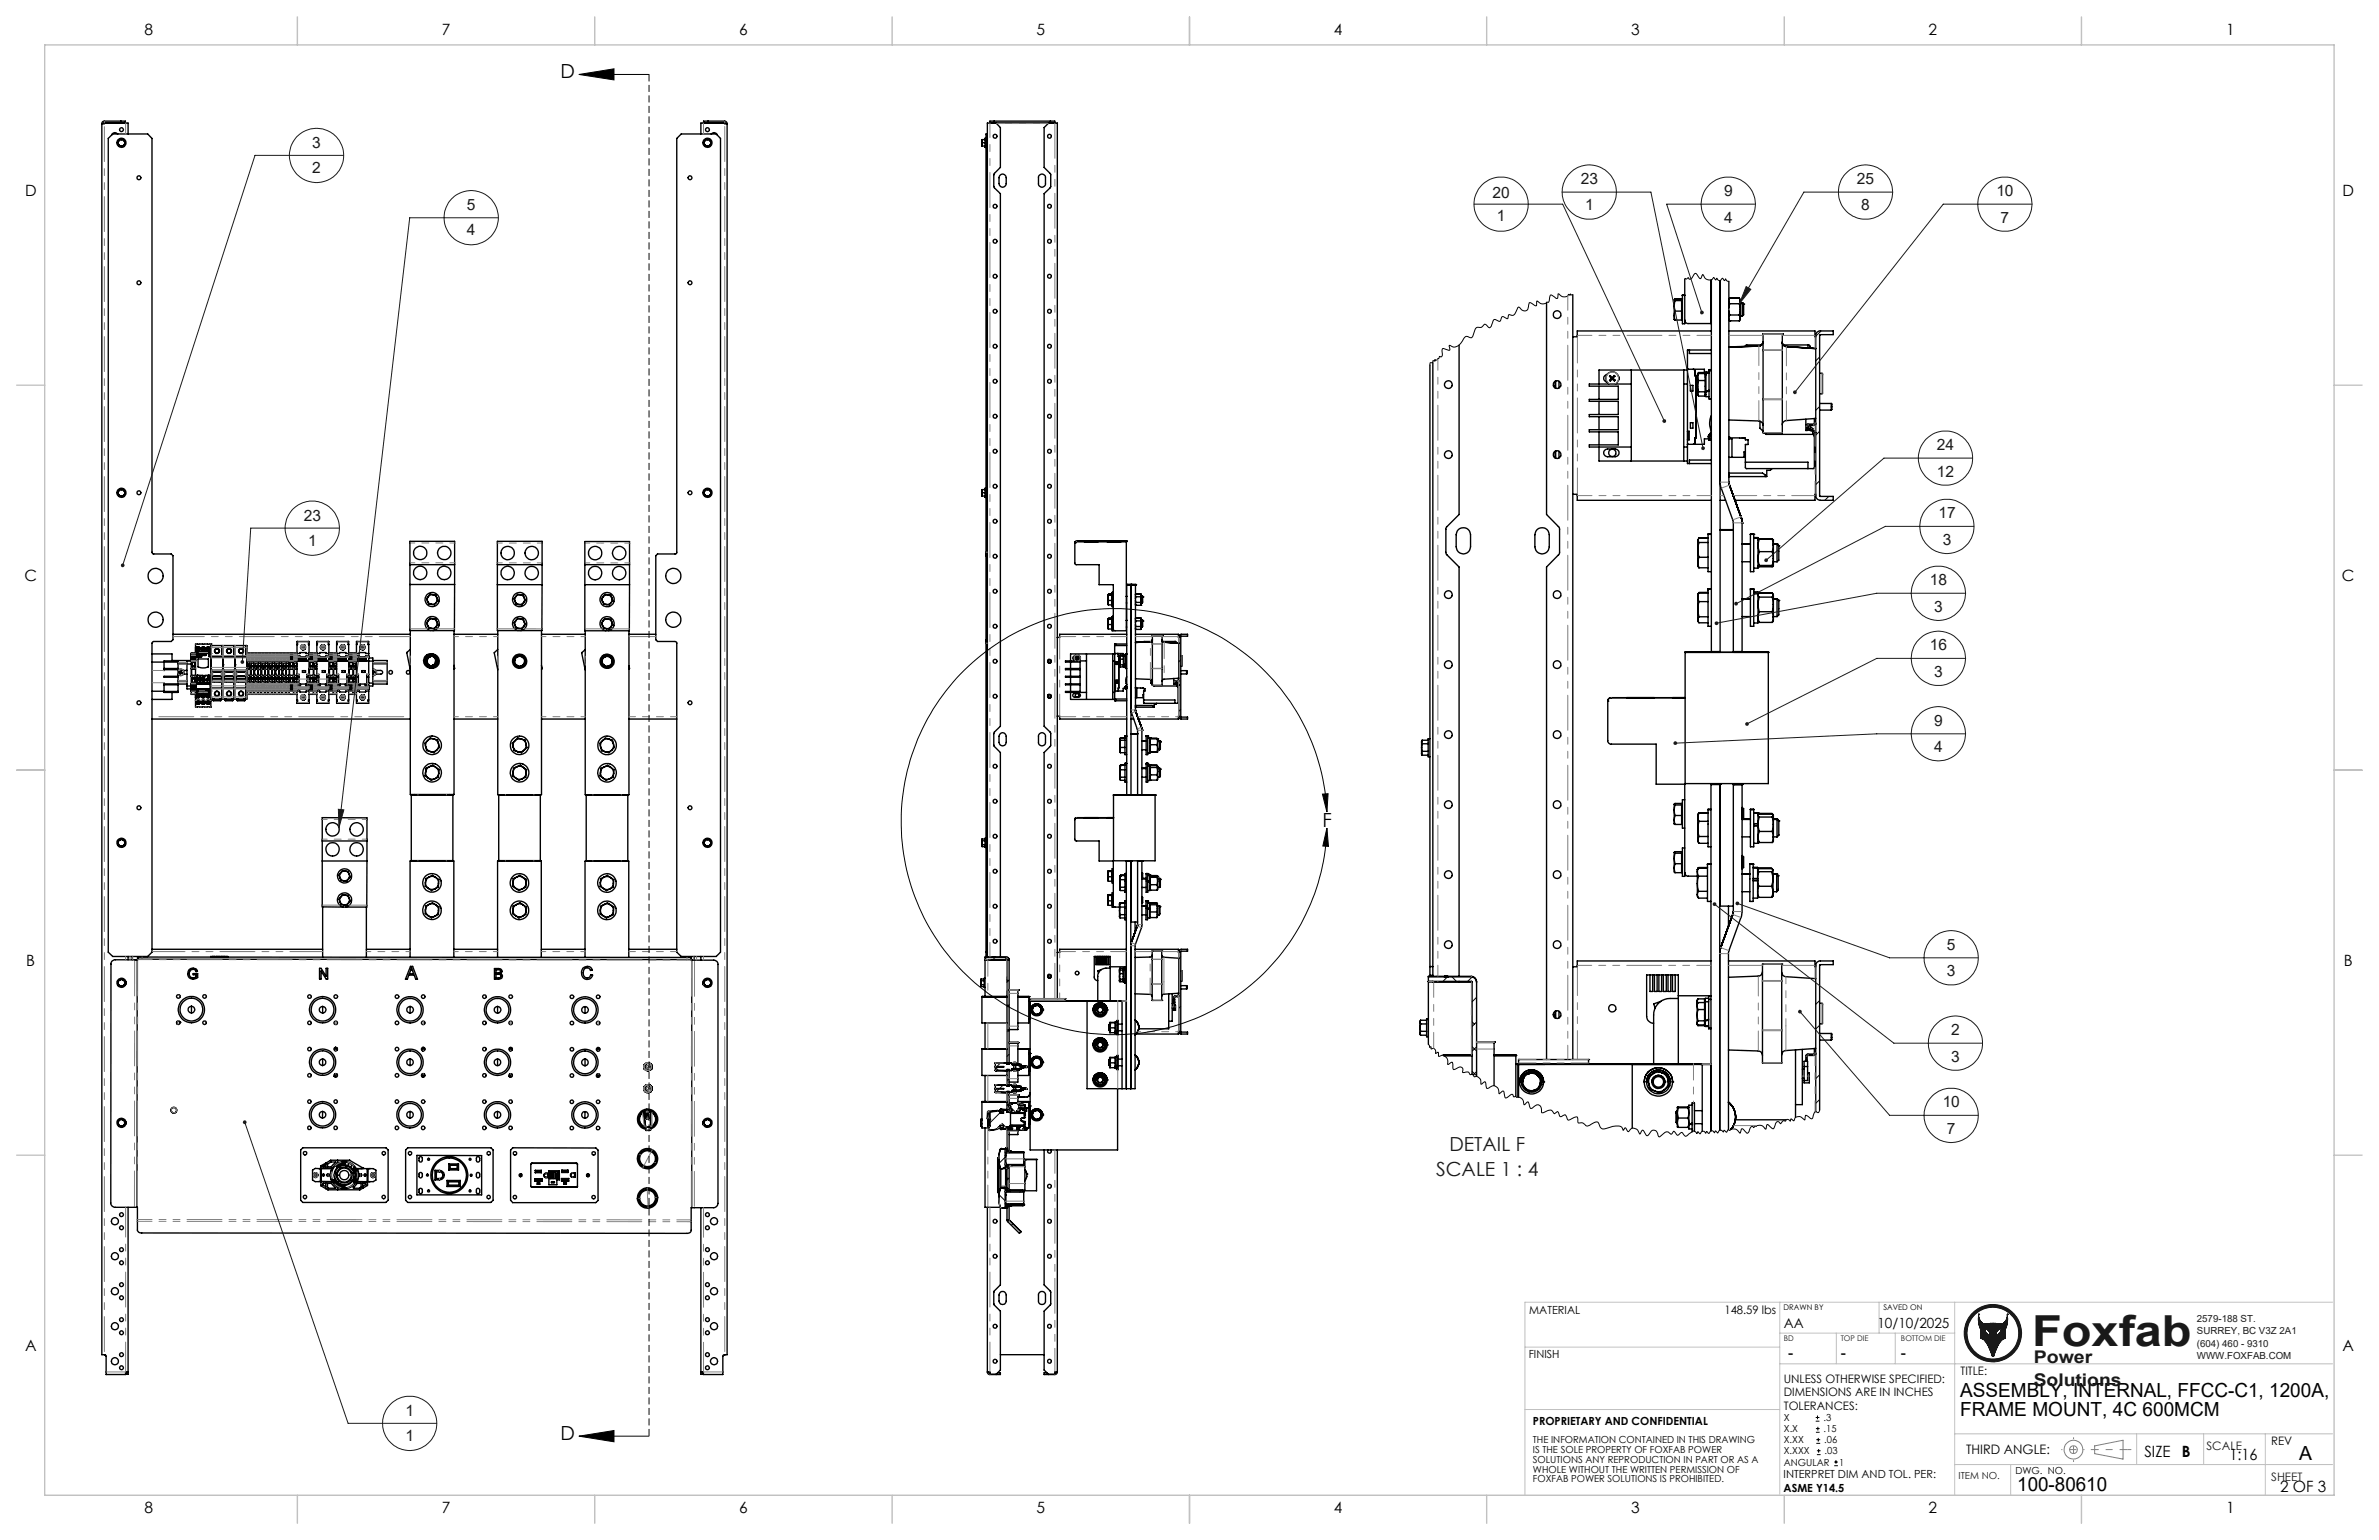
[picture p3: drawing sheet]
<svg xmlns="http://www.w3.org/2000/svg" width="432mm" height="279mm" viewBox="0 0 432 279" stroke-linecap="round" stroke-linejoin="round" font-family="sans-serif">
<defs><g id="words">
<text font-size="7.8" fill="#191924" x="368.8" y="244.2">Foxfab</text>
<g font-size="3.5">
<text x="101.7" y="14.1">D</text>
<text x="240" y="150.1">F</text>
<text x="355.8" y="253.4">ASSEMBLY, INTERNAL, FFCC-C1, 1200A,</text>
<text x="355.8" y="256.9">FRAME MOUNT, 4C 600MCM</text>
<text x="101.7" y="261.2">D</text>
<text x="417.3" y="264.9">A</text>
<text x="366.1" y="270.6">100-80610</text>
</g>
<g font-size="3.5" fill="#191924">
<text x="263.1" y="208.8">DETAIL F</text>
<text x="260.7" y="213.3">SCALE 1 : 4</text>
</g>
<g font-size="3.2" fill="#191924">
<text x="369.1" y="247.2">Power</text>
<text x="369.1" y="251.4">Solutions</text>
</g>
<g font-size="2.8">
<text x="26.2" y="6.3">8</text>
<text x="80.2" y="6.3">7</text>
<text x="134.2" y="6.3">6</text>
<text x="188.1" y="6.3">5</text>
<text x="242.1" y="6.3">4</text>
<text x="296.1" y="6.3">3</text>
<text x="350.1" y="6.3">2</text>
<text x="404" y="6.3">1</text>
<text x="4.5" y="35.6">D</text>
<text x="425.2" y="35.6">D</text>
<text x="4.4" y="105.5">C</text>
<text x="425.1" y="105.5">C</text>
<text x="4.8" y="175.3">B</text>
<text x="425.4" y="175.3">B</text>
<text x="4.5" y="245.2">A</text>
<text x="425.2" y="245.2">A</text>
<text x="324.6" y="246.3">-</text>
<text x="334.1" y="246.3">-</text>
<text x="345" y="246.3">-</text>
<text x="389.2" y="264.3">SIZE</text>
<text x="396" y="264.3">B</text>
<text x="404.7" y="265">1:16</text>
<text x="26.2" y="274.5">8</text>
<text x="80.2" y="274.5">7</text>
<text x="134.2" y="274.5">6</text>
<text x="188.1" y="274.5">5</text>
<text x="242.1" y="274.5">4</text>
<text x="296.1" y="274.5">3</text>
<text x="350.1" y="274.5">2</text>
<text x="404" y="274.5">1</text>
<text x="413.9" y="270.6">2 OF 3</text>
</g>
<g font-size="2.8" fill="#191924">
<text x="56.7" y="26.8">3</text>
<text x="56.7" y="31.4">2</text>
<text x="270.9" y="35.9">20</text>
<text x="286.9" y="33.4">23</text>
<text x="312.9" y="35.6">9</text>
<text x="337" y="33.4">25</text>
<text x="362.3" y="35.6">10</text>
<text x="84.8" y="38.1">5</text>
<text x="271.7" y="40.1">1</text>
<text x="287.7" y="38.2">1</text>
<text x="312.9" y="40.4">4</text>
<text x="337.8" y="38.2">8</text>
<text x="363.1" y="40.4">7</text>
<text x="84.8" y="42.7">4</text>
<text x="351.6" y="81.6">24</text>
<text x="351.6" y="86.5">12</text>
<text x="55.1" y="94.5">23</text>
<text x="351.8" y="94">17</text>
<text x="55.9" y="99">1</text>
<text x="352.6" y="98.8">3</text>
<text x="350.3" y="106.1">18</text>
<text x="351.1" y="111">3</text>
<text x="350.3" y="118">16</text>
<text x="351.1" y="122.8">3</text>
<text x="351.1" y="131.6">9</text>
<text x="351.1" y="136.5">4</text>
<text x="353.4" y="172.3">5</text>
<text x="353.4" y="177.1">3</text>
<text x="354.2" y="187.8">2</text>
<text x="354.2" y="192.6">3</text>
<text x="352.6" y="200.9">10</text>
<text x="353.4" y="205.7">7</text>
<text x="73.6" y="256.9">1</text>
<text x="73.6" y="261.5">1</text>
</g>
<g font-size="2.5">
<text x="323.8" y="240.9">AA</text>
<text x="340.8" y="240.9">10/10/2025</text>
</g>
<text font-size="2.4" x="356.9" y="263.8">THIRD ANGLE:</text>
<g font-size="2.1">
<text x="313" y="238.3">148.59 lbs</text>
<text x="323.8" y="251">UNLESS OTHERWISE SPECIFIED:</text>
<text x="355.9" y="249.5">TITLE:</text>
<text x="323.8" y="253.4">DIMENSIONS ARE IN INCHES</text>
<text x="323.8" y="255.7">TOLERANCES:</text>
<text x="412.2" y="262.1">REV</text>
</g>
<g font-size="2.1" fill="#191924">
<text x="400.5" y="263.1">SCALE</text>
<text x="412.2" y="268.7">SHEET</text>
</g>
<g font-size="2">
<text x="277.6" y="238.3">MATERIAL</text>
<text x="277.5" y="246.3">FINISH</text>
<text x="278.2" y="258.5">PROPRIETARY AND CONFIDENTIAL</text>
<text x="323.7" y="268.1">INTERPRET DIM AND TOL. PER:</text>
<text x="323.7" y="270.6">ASME Y14.5</text>
</g>
<g font-size="1.8" fill="#191924">
<text x="398.7" y="239.8">2579-188 ST.</text>
<text x="398.7" y="242.1">SURREY, BC V3Z 2A1</text>
<text x="398.7" y="244.3">(604) 460 - 9310</text>
<text x="398.7" y="246.6">WWW.FOXFAB.COM</text>
<text x="355.5" y="268.4">ITEM NO.</text>
</g>
<g font-size="1.8">
<text x="323.8" y="257.8">X</text>
<text x="331" y="257.8">.3</text>
<text x="278.2" y="261.9">THE INFORMATION CONTAINED IN THIS DRAWING</text>
<text x="278.2" y="263.6">IS THE SOLE PROPERTY OF FOXFAB POWER</text>
<text x="323.8" y="259.8">X.X</text>
<text x="323.8" y="263.9">X.XXX</text>
<text x="323.8" y="261.9">X.XX</text>
<text x="331" y="259.8">.15</text>
<text x="331.1" y="261.9">.06</text>
<text x="331.2" y="263.9">.03</text>
<text x="278.2" y="265.4">SOLUTIONS ANY REPRODUCTION IN PART OR AS A</text>
<text x="278.2" y="267.2">WHOLE WITHOUT THE WRITTEN PERMISSION OF</text>
<text x="278.2" y="268.9">FOXFAB POWER SOLUTIONS IS PROHIBITED.</text>
<text x="323.8" y="265.9">ANGULAR</text>
<text x="333.8" y="265.9">1</text>
<text x="365.8" y="267.4">DWG. NO.</text>
</g>
<g font-size="1.4">
<text x="323.7" y="237.6">DRAWN BY</text>
<text x="341.8" y="237.6">SAVED ON</text>
</g>
<g font-size="1.4" fill="#191924">
<text x="323.8" y="243.4">BD</text>
<text x="334.1" y="243.4">TOP DIE</text>
<text x="345" y="243.4">BOTTOM DIE</text>
</g>
</g></defs>
<g fill="none" stroke="#000" stroke-width=".25">
<path d="M18.5 22.4h.4v-.1h4.3v2M18.5 22.4v223.4h.4M18.5 22.4a.42 .42 0 0 1 .4-.4h3.9v.3h-3.9l-.1 .1M19.6 25.1l.9-.8h6.3l.8 .8v75.1l.2 .3h3.3l.3 .3v15.3l-.3 .3h-3.2l-.3 .3v56.1l-.8 .7h-6.3l-.9-.7zM21.4 24.3a.64 .64 0 0 0-.7-.2 .64 .64 0 0 0-.5 .5M21.5 26.2a.64 .64 0 0 0 1.1 0M21.5 26.2l.2 .3h.7l.2-.3M21.9 22v.3M22.6 25.6a.61 .61 0 0 0-.8-.2 .61 .61 0 0 0-.3 .8M22.6 25.6v.6M22.6 25.6l-.2-.3h-.7l-.4 .6 .2 .3M22.6 25.6l.1 .3-.1 .3"/>
<path d="M122.8 25.1l.8-.8h6.4l.8 .8v147.7l-.8 .7h-6.4l-.8-.7v-56.2l-.3-.2h-3.2l-.3-.3v-15.3l.3-.3h3.4l.1-.2zM127.9 26.2a.64 .64 0 0 0 1 0M127.9 26.2l.2 .3h.7l.1-.3M128.5 22v.3M128.9 25.6a.61 .61 0 0 0-.8-.2 .61 .61 0 0 0-.2 .8M128.9 25.6v.6M128.9 25.6l-.1-.3h-.7l-.4 .6 .2 .3M128.9 25.6l.2 .3-.2 .3M129.1 24.3a.64 .64 0 0 1 .6-.2 .64 .64 0 0 1 .5 .5M131.7 22.4l-.1-.1h-3.9v-.3h3.9l.3 .2 .1 .2M132 22.4h-.5v-.1h-4.3v2M132 22.4v223.4h-.5"/>
<path d="M178.2 25.6v.6M178.2 26.2v.3h.6M178.2 25.6l.1 .3M178.2 26.2l.1 .3M178.3 25.9l-.1 .3M178.3 25.9h.5M178.3 25.3l-.1 .3M178.8 25.3h-.6v.3M179 25.1h-.2v1.6h.2M179 25.1h.2M179.2 24.3h-.2v76.2M179.7 22.3h-.5v78.2"/>
<path d="M179.7 22.3h1.1l.8 .8v7.3l-1.2 1.3v2.2l1.2 1.2v96.7l-1.1 1-.1 .3v2.2l1.2 1.2v37.1M179.7 22.3h.1M179.7 22.3h11.8M179.7 22.3v-.3h11.8v.3M180.4 22v.3M181.6 31.7a.65 .65 0 0 1 1 .5v1.1a.65 .65 0 0 1-.6 .7 .65 .65 0 0 1-.7-.7v-1.1zM188.6 31.9a.65 .65 0 0 1 .7-.3 .65 .65 0 0 1 .5 .6v1.1a.64 .64 0 0 1-.7 .7 .64 .64 0 0 1-.6-.7zM190.6 22v.3M191.5 22.3h-1.2l-.8 .8v7.3l1.2 1.2v2.3l-1.2 1.2v96.7l1.2 1.2v2.3l-1.2 1.2v44.7M191.5 22.3h.4v158.9M191.5 22.3h.1M280.7 55v38.3l2.2 2.3 .2 .3-.1 4.6-2.3 2.4v89.3"/>
<path d="M285.5 53.5v138.7M303.9 55.5l.1 .9M303.9 55.5v1.8M303.9 57.3l.1 .8M303.9 54.4l.1 .1M303.9 54.4v1.1M303.9 57.3v.7l.1 .1M304 54.5l-.1 1M304 56.4l-.1 .9M304 54.2h1.2M304 56.4h1.2M304 54.5h1.2"/>
<path d="M305.2 54.3h-1.2l-.1 .1M305.2 54.2h.1M305.2 54.4h.2M305.2 58h.2M305.2 54.3h.2M305.2 54.2v3.9h-1.2M305.4 53.6v5.1h.4v-.6M305.4 53.6h.1M305.4 53.6h.4M305.8 50.7v7.4M310.6 50.8v7.9h-4.2a.6 .6 0 0 1-.6-.6M310.6 55h.1"/>
<path d="M310.6 57.4h.1M310.6 54.9h.1M310.6 50.8v67.4h1.6M312.2 50.9v67.5M313.8 51v36.6l.1 .4-.1-.5M313.8 56.4l.1 .8M313.8 54.7l.1 .4M313.8 57.8l.1 .4M313.8 58l.1 .2M313.9 55.1l-.1 .7M313.9 57.2l-.1 .3M313.9 54.1l-.1 .4"/>
<path d="M313.9 58.2h.1M313.9 54.1l-.1 .2M313.9 54h1.8M313.9 54.1h1.8M313.9 57.2h1.8M313.9 55.1h1.8M313.9 58.2h1.8M315.7 55.1l.2 1M315.7 57.2l.2 .5M315.7 54.1l.2 .5M315.9 56.1l-.2 1.1M315.9 56.1v1.6"/>
<path d="M315.9 54.6l-.2 .5M315.9 54.6v1.5M315.9 57.7l-.2 .5zM315.9 55h.3M315.9 57.4h.3M315.9 54.9h.3M316.2 55h.1M316.2 55v2.4M316.2 55l.3 .2M316.2 54.9l.3 .3M316.2 54.9v.1M316.5 55.2v1.9l-.3 .3"/>
<path d="M316.5 55.2h.1M259.5 66.3v110.7h.6M260.1 65.9v111.2M264.8 62.6v30.7l-2.3 2.4-.1 .2 .1 4.6 2.3 2.4v74.2M281.9 70h.4M282.3 69.2v1.2M282.4 69.1v1.3M283 69.2v1.2M290.2 70.1v2.4M290.2 72.8v2.4M290.2 75.6v2.4M290.2 78.4v2.3"/>
<path d="M291.7 67.9a.69 .69 0 0 0-.6 .7 .69 .69 0 0 0 .6 .7M292.1 69.7a1.18 1.18 0 0 1-.4-1.8 1.18 1.18 0 0 1 1.9 0 1.18 1.18 0 0 1-.4 1.8M292.3 68.2l.3 .3 .4-.4 .1 .2-.3 .3 .4 .4-.2 .1-.4-.3-.3 .3-.2-.1 .4-.3-.4-.4zM293.8 68.3l.1 .4-.1 .3M296.1 69.7h-7.6v.4h5.2v2.4h-5.2v.3h5.2v2.4h-5.2v.4h5.2v2.4h-5.2v.4h5.2v2.3h-5.2v.4h7.6M296.1 67.1v16.5M305.6 67.1v16.5M305.6 69.7h.7M306.3 67h.1M306.3 78.2h.3v1.6h-.3M306.3 67h3.1v.6M306.3 67.1h-16.1v2.6"/>
<path d="M306.3 78.2v1.6M306.6 63.5v.6h4M306.8 69.9h.5v1h-.5zM306.8 76.7h.5v1h-.5zM307.3 67l.3 .1M307.4 67l.2 .1M307.6 67.1v1.1h.2v11.3h-.2v1M308.1 68.4l.2 .6M308.1 68.4v1.7M308.1 70.1l.2 1M308.1 70.1v1.4M308.1 68v.4"/>
<path d="M308.1 71.5l.1 .2M308.1 68h.1M308.2 67.9l-.1 .1M308.2 67.8l-.1 .2M308.3 67.8l-.2 .6M308.3 69l-.2 1.1M308.3 71.1l-.2 .4M308.3 67.6h1.2v4.3h-1.2l-.2-.4M308.3 67.6l-.2 .4M308.3 67.8l-.2 .2M308.3 67.7h1.2M308.3 69h1.2"/>
<path d="M308.3 71.1h1.2M308.3 67.6l-.1 .3M309.5 67.7h.1M309.5 71.6h.1M309.5 68h.1M309.5 67.9h.1M309.6 67.6h.1M309.6 67.6v3.4M309.6 71.1v.9h.6M309.6 67.6h.6M309.6 71v.1M310.2 79.6v.2"/>
<path d="M310.2 79.6h-.8v1h-3.1M310.2 79.8h.1M310.2 79l-.1 .1 .1 .5M310.2 79h.1M310.2 67.5h-.6v.1M310.2 70.8l-.6 .2M310.2 70.9l-.6 .2M310.2 67.2v5.2h.4M310.2 67.2h.1M310.2 67.2h.4M310.2 79l.2 .1M310.3 78.7l.3 .2"/>
<path d="M310.3 78.7l-.1 .3M310.4 79.1a.25 .25 0 0 0-.1 .4 .25 .25 0 0 0 .3 .1 .24 .24 0 0 1-.3-.2 .24 .24 0 0 1 .3-.2M310.4 79.1h.1M310.6 79.8h.1M310.6 79.8h-.4M310.6 60h-24.3v1.1h-.8M310.6 75.5a3 3 0 0 0 0 2.7M310.6 63.5h-4.3v20.6h4.3M310.6 67.1h-.4v.1M310.6 78.3l-.3 .4M313.8 76.2l5.4 .2a.85 .85 0 0 1 .8 .8M313.8 60h15.6v1.1h.2"/>
<path d="M313.8 79.3h.1M313.8 79.6h.6v3.4M315.7 79.4l1.1 .1M316.8 62.8h.1M319.2 62.8a.85 .85 0 0 0 .8-.8 .85 .85 0 0 1-.8 .8l-5.4 .2M319.2 62.8l-5.4 .2M319.4 76.4v1.3l.6 .5M319.7 62.6h-2.7l-.2 .2M320 62a.85 .85 0 0 1-.8 .8M320 60.6h.1M320 60.6v17.9h3.5v-17.9M320 60.6h3.5"/>
<path d="M323.5 62.1a.85 .85 0 0 0 .7 .8M323.5 62.1a.78 .78 0 0 0 .7 .8M323.5 60.6h.1M323.7 62.6h4.7l.2 .5M324.2 62.9l5.4 .4M327.8 76.1v2h.2v-.9h1.2a.37 .37 0 0 0 .4-.4M328 77.8h.1M328 77.9l1 .4v.5h-8.5l-.2-.3M328.1 77.9v.1M328.1 77.9h.1M328.1 77.9l.8 .1 .4 .2M328.1 77.8v-.1l.2 .2"/>
<path d="M328.1 77.8l-.1 .1M328.1 77.8l1.2 .4M328.2 62.6v.5M328.2 77.7v-.2h.4l.4 .3v.3M328.5 77.9l.3 .1M329 78.8l.3 .3v5.7l-.1 .2h-12.3l-.1-.1v-4.3h.5v-.8h-.5l-.1-.4h-2.9M329 78.6l.2 .3M329.3 78.2l.2 .3M329.3 75.9v1h-1.2l-.2 .1-.1 .3M329.5 78.5h.1M329.5 78.5l-.2 .8M329.6 75.9l-5.4 .4a.78 .78 0 0 0-.7 .8"/>
<path d="M329.8 60.3l.5-.3h2.4v.7h-2.3l-.1 .1v29.2l2.4 .1v.7h-2.3a.84 .84 0 0 1-.8-.9v-29zM330.3 67.7l.5 .1v3.6h-.5M330.3 74.4h2.1M330.3 73.2h2.1M332.4 73.2l.1 .1v1l-.1 .1M332.4 73.2v1.2M21.5 89.7a.64 .64 0 0 0 1.1 0M21.5 89.7l.2 .3h.7l.2-.3M22.6 89.1a.61 .61 0 0 0-.8-.2 .61 .61 0 0 0-.3 .8M22.6 89.1v.6M22.6 89.1l-.2-.3h-.7l-.4 .6 .2 .3M22.6 89.1l.1 .3-.1 .3"/>
<path d="M127.9 89.7a.64 .64 0 0 0 1 0M127.9 89.7l.2 .3h.7l.1-.3M128.9 89.1a.61 .61 0 0 0-.8-.2 .61 .61 0 0 0-.2 .8M128.9 89.1v.6M128.9 89.1l-.1-.3h-.7l-.4 .6 .2 .3M128.9 89.1l.2 .3-.2 .3M178.2 89.1v.6M178.2 89.7v.3h.6M178.2 89.1l.1 .3M178.2 89.7l.1 .3M178.3 89.4h.5M178.3 88.8l-.1 .3"/>
<path d="M178.3 89.4l-.1 .3M178.8 88.8h-.6v.3M179 88.6h-.2v1.6h.2M195.1 98.6l.1 3.8h4.3v3.7h2.6v8M195.1 98.6h.1M196.8 98.2h2.5zM200.9 98.2h2.6zM204.4 98.2h-9.1l-.2 .3M204.4 98.2h.1M204.4 98.2h-9.1l-.2 .4M204.4 98.2v16.2h-2.1l-.2-.3M264.7 96.1a1.31 1.31 0 0 1 1.4-.3 1.31 1.31 0 0 1 .8 1.2v2.2a1.31 1.31 0 0 1-1.3 1.3 1.31 1.31 0 0 1-1.3-1.3v-2.2z"/>
<path d="M279 96.1a1.31 1.31 0 0 1 1.4-.3 1.31 1.31 0 0 1 .8 1.2v2.2a1.31 1.31 0 0 1-1.3 1.3 1.31 1.31 0 0 1-1.3-1.3v-2.2zM282.2 82h.1M282.3 81.9v1.2M282.4 81.8v1.3M283 81.9v1.2M285.5 89.7h.8v1.1h24.3M290.2 81.1v2.5h16.1M291.3 81.7l.5-.2h1.4a.71 .71 0 0 1 .7 .7 .71 .71 0 0 1-.7 .7h-1.4a.69 .69 0 0 1-.7-.5 .69 .69 0 0 1 .2-.7zM305.6 81.1h.7M306.3 80.6h.1M307.6 80.5l-.2 .1M307.6 80.5l-.3 .1"/>
<path d="M308.2 99.8l.2 1.3M308.2 99.8v2.3M308.2 98l.2 .4M308.2 98v1.8M308.2 97.9v.1M308.4 98.4l-.2 1.4M308.4 97.6h1.6M308.4 98.4h1.6M310 96.9v6.8h.6M310 96.9h.1M310 97.6h-1.6l-.2 .4M310 96.9h.6"/>
<path d="M310.6 83.5h-4v.6M312.2 87.5l.1 .9 2.3 6.3v23.7M312.2 96.1h2.4M312.2 90.8h1M313.8 87.5l.1 .5M313.8 86.5v-.7h6.1l.5 .3v.4M313.9 88l2.2 5.9 .1 1M316 93.7l.2 1.1M316 93.8l.2 1.1M316.2 94.8h.1M316.2 94.9h.1M316.2 94.8v23.4h-1.6"/>
<path d="M316.2 98.7h1.5M316.8 83.9h11.4v1.1M316.8 82h-.3v1h-2.7M317.7 96.9v6.8h.6v-6.8M317.7 96.9h.1M317.7 96.9h.6M318.3 96.9h.1M318.3 97.5h.8M319.1 97.6v5.5h-.8M319.1 97.5v.1M319.3 97.8a3.1 3.1 0 0 0 0 2.3M319.3 97.8l-.2 .2"/>
<path d="M319.3 97.8h2.4M321.6 85l-.3 .3h-.6v1.2h-6.9M321.7 97.8l.2 1.2M321.7 97.8l.2 .2M321.9 97.9h.1M321.9 97.9v1.1M321.9 99l-.2 1.1M321.9 99v2.4M321.9 98.7h.6M322.5 98.7h.1M322.5 98.7v3.2M322.5 98.7l.4 .3"/>
<path d="M322.9 99h.1M322.9 99v2.6l-.4 .3M329.6 89.7h-.2v1.1h-14.5M27.6 118.6h3.6v1.3M31.2 119.8h4.3M31.4 115.1h43.1M34.7 118.8v2.5M34.7 119.9h.1M34.7 119.6h.1M34.7 119.8h.1M34.7 119.5h.1M34.7 119.3h.1"/>
<path d="M34.7 119.2h.1M34.7 119.1h.1M34.7 118.9h.1M34.7 119h.1M34.7 118.8h.1M34.7 118.5v.3M34.7 118.5h.1M34.7 119.9h.8M34.7 119.6h.8M34.7 119.3h.8M34.7 119h.8M34.7 118.8h.8"/>
<path d="M34.7 119.1h.8M34.7 118.5h.8M34.7 119.5h.8M34.7 119.8h.8M34.7 119.2h.8M35.5 116.8h.1M35.5 116.8v11.5h2.8v-11.5M35.5 117.4h.1M35.5 118.6h.1M35.5 119.7h-.8h.8M35.5 118.5h-.8M35.5 119.9h-1.6v5.1h1.6"/>
<path d="M35.5 118.6h2.8M35.5 116.8h.2M35.6 119l.1 .1zM35.6 118.6l.2 .1h-.2l.2 .1v.1h-.2h.2zM35.6 119.1l.1 .1h-.1M35.6 119.2h.1M35.6 118.8h.1M35.7 117.7l.4-.2v.2h.2v.1l-.4 .1v-.1h-.2zM35.7 116.8h.1M35.7 116.8h.6M35.8 119v.2M35.9 119.6h1.9v1.3a1.8 1.8 0 0 1-1.9 0z"/>
<path d="M36 119.1h.1M36 118.7h.2l-.2 .1M36.1 119v.2l-.2-.1 .1-.1h-.1v.2h-.1v-.2h.2v.1M36.2 119v.2h.1l.1-.2-.1 .2h-.1v-.2h-.1v.2l-.1-.1M36.2 118.6h-.2v.3h.2M36.2 118.6v.3M36.3 116.8h.1M36.3 118.7h.1M36.3 118.7v.2h-.4v-.3h.4v.3l.2-.2M36.3 116.8h.3M36.3 118.9h.1M36.4 118.9h.1"/>
<path d="M36.4 119.2h.1M36.4 119.1l.1 .1h-.1M36.4 119.1l.2 .1h-.2M36.4 119l.2 .1zM36.5 118.7v.2v-.3l-.1 .3M36.5 118.7h.1M36.5 117.7l.4-.2v.2h.3v.1l-.4 .1v-.1h-.3zM36.6 116.8h.1M36.6 118.7h.2l-.2 .1M36.6 116.8h.5M36.8 118.6h-.2v.3h.2M36.8 118.6v.3"/>
<path d="M36.9 118.7h.1M36.9 118.7v.2h-.3v-.3h.3l.1 .3M36.9 118.7l.2 .2v-.3l-.1 .3M37 118.9h.1M37.1 116.8h.1M37.1 118.6h.3h-.2l.2 .3h-.3v-.1l.2 .1zM37.1 116.8h.4M37.3 118.7h.1M37.5 117.7l.4-.2v.2h.2v.1l-.4 .1v-.1h-.2zM37.5 116.8h.1M37.5 116.8h.6M37.9 118.6v-.1h.2v-.3h-2.5v.3h.3l-.1 .4 .1-.3"/>
<path d="M37.9 118.6h.1v.5h-.1zM38.1 116.8h.1M38.1 116.8h.2M38.3 119.2h2.2M38.3 116.8h.1M38.3 117.4h.1M38.3 118.6h.1M38.3 119.4v-.2h6.5v5.5M40.3 119.1v.1M40.3 119v.1M40.3 117.1v1.9M40.5 119.2v5.5"/>
<path d="M40.5 119.2v.3M40.5 117.2v2M40.5 117.2l-2.2-.1v.3M40.5 119.2h2.2M40.5 117.2h2.2M40.5 119.2v2.3M42.5 119.1v.1M42.5 119v.1M42.5 117.1v1.9M42.7 119.2h2.1M42.7 117.2l2.1-.1v1.9M42.7 119.2v5.5"/>
<path d="M42.7 119.2v.3M42.7 117.2v2M42.7 119.2v2.3M44.7 119.1v.1zM44.7 119v.1M44.7 117.1v1.9M44.8 119h9.6v.2M44.8 119.2v.3h9.1M44.8 119v.2M44.8 119.5h.1M44.8 119.2h.1M44.8 119.9h9.1"/>
<path d="M44.8 119.6h9.1M44.8 119h9.1M44.8 118.8h9.1M44.8 119.3h7.7M44.8 118.7h7.7M44.8 120h7.7M44.8 119.8h9.1M45.5 119.9v4.1M45.5 119.9h.1M45.5 119.7h.1M45.5 119.6h.1M45.5 119.8h.1"/>
<path d="M45.5 119.5h.1M45.5 119.3h.1M45.5 119.2h.1M45.5 119.1h.1M45.5 118.9h.1M45.5 118.7v.1M45.5 118.8h.1M45.5 118.7h.1M45.5 119h.1M45.5 118.5v.2M45.5 118.5h.1M45.5 118.8v1.1"/>
<path d="M46.1 119.9v4.1M46.1 119.9h.1M46.1 119.7h.1M46.1 119.6h.1M46.1 119.8h.1M46.1 119.5h.1M46.1 119.3h.1M46.1 119.2h.1M46.1 119.1h.1M46.1 118.9h.1M46.1 118.7v.1M46.1 118.8h.1"/>
<path d="M46.1 118.7h.1M46.1 119h.1M46.1 118.5v.2M46.1 118.5h.1M46.1 118.8v1.1M46.8 119.9v4.1M46.8 119.9h.1M46.8 119.7h.1M46.8 119.6h.1M46.8 119.8h.1M46.8 119.5h.1M46.8 119.3h.1"/>
<path d="M46.8 119.2h.1M46.8 119.1h.1M46.8 118.9h.1M46.8 118.8h.1M46.8 118.7v.1M46.8 118.7h.1M46.8 119h.1M46.8 118.5v.2M46.8 118.5h.1M46.8 118.8v1.1M47.4 119.9v4.1M47.4 119.9h.1"/>
<path d="M47.4 119.7h.1M47.4 119.6h.1M47.4 119.8h.1M47.4 119.5h.1M47.4 119.3h.1M47.4 119.2h.1M47.4 119.1h.1M47.4 118.9h.1M47.4 118.8h.1M47.4 118.7v.1M47.4 118.7h.1M47.4 119h.1"/>
<path d="M47.4 118.5v.2M47.4 118.5h.1M47.4 118.8v1.1M48 119.9v4.1M48 119.9h.1M48 119.7h.1M48 119.6h.1M48 119.8h.1M48 119.5h.1M48 119.3h.1M48 119.2h.1M48 119.1h.1"/>
<path d="M48 118.9h.1M48 118.8h.1M48 118.7v.1M48 118.7h.1M48 119h.1M48 118.5v.2M48 118.5h.1M48 118.8v1.1M48.7 119.9v4.1M48.7 119.9h.1M48.7 119.7h.1M48.7 119.6h.1"/>
<path d="M48.7 119.8h.1M48.7 119.5h.1M48.7 119.3h.1M48.7 119.2h.1M48.7 119.1h.1M48.7 118.9h.1M48.7 118.7v.1M48.7 118.8h.1M48.7 118.7h.1M48.7 119h.1M48.7 118.5v.2M48.7 118.5h.1"/>
<path d="M48.7 118.8v1.1M49.3 119.9v4.1M49.3 119.9h.1M49.3 119.7h.1M49.3 119.6h.1M49.3 119.8h.1M49.3 119.5h.1M49.3 119.3h.1M49.3 119.2h.1M49.3 119.1h.1M49.3 118.9h.1M49.3 118.7v.1"/>
<path d="M49.3 118.8h.1M49.3 118.7h.1M49.3 119h.1M49.3 118.5v.2M49.3 118.5h.1M49.3 118.8v1.1M50 119.9v4.1M50 119.9h.1M50 119.7h.1M50 119.6h.1M50 119.8h.1M50 119.5h.1"/>
<path d="M50 119.3h.1M50 119.2h.1M50 119.1h.1M50 118.9h.1M50 118.8h.1M50 118.7v.1M50 118.7h.1M50 119h.1M50 118.5v.2M50 118.5h.1M50 118.8v1.1M50.6 119.9v4.1"/>
<path d="M50.6 119.9h.1M50.6 119.7h.1M50.6 119.6h.1M50.6 119.8h.1M50.6 119.5h.1M50.6 119.3h.1M50.6 119.2h.1M50.6 119.1h.1M50.6 118.9h.1M50.6 118.7v.1M50.6 118.8h.1M50.6 118.7h.1"/>
<path d="M50.6 119h.1M50.6 118.5v.2M50.6 118.5h.1M50.6 118.8v1.1M51.2 119.9v4.1M51.2 119.9h.1M51.2 119.7h.1M51.2 119.6h.1M51.2 119.8h.1M51.2 119.5h.1M51.2 119.3h.1M51.2 119.2h.1"/>
<path d="M51.2 119.1h.1M51.2 118.9h.1M51.2 118.8h.1M51.2 118.7v.1M51.2 118.7h.1M51.2 119h.1M51.2 118.5v.2M51.2 118.5h.1M51.2 118.8v1.1M51.9 119.9v4.1M51.9 119.9h.1M51.9 119.7h.1"/>
<path d="M51.9 119.6h.1M51.9 119.8h.1M51.9 119.5h.1M51.9 119.3h.1M51.9 119.2h.1M51.9 119.1h.1M51.9 118.9h.1M51.9 118.8h.1M51.9 118.7v.1M51.9 118.7h.1M51.9 119h.1M51.9 118.5v.2"/>
<path d="M51.9 118.5h.1M51.9 118.8v1.1M52.5 119.9v.1M52.5 119.9h.1M52.5 119.7h.1M52.5 119.6h.1M52.5 119.4v.1M52.5 119.5h.1M52.5 119.3h.1M52.5 119.2h.8M52.5 119.2h.1M52.5 119v.1"/>
<path d="M52.5 118.9h.1M52.5 119h.1M52.5 118.5h.1M52.5 120h.1M52.5 119.8h.1M52.5 118.8h.1M52.5 118.7v.1M52.5 118.7h.1M52.5 118.5v.2M52.5 119.2h1.4M52.5 119.4h.8M52.5 119.7h.8"/>
<path d="M52.5 118.8v1.1M52.5 120v2.6M53.3 119.9v.1M53.3 119.9h.1M53.3 119.7h.1M53.3 119.8h.1M53.3 119.6h.1M53.3 119.4h.1M53.3 119.4v.1M53.3 119.3h.1M53.3 119.2h.1M53.3 119l-8.5 .1v.2h9.1"/>
<path d="M53.3 118.9h.1M53.3 119h.1M53.3 118.5h.1M53.3 118.8h.1M53.3 118.7v.1M53.3 118.5v.2M53.3 118.8v1.1M53.3 119.9v2.6M53.9 119.3v3.5M53.9 119.2v.1M53.9 118.7h-.6M53.9 118.5h-9.1"/>
<path d="M53.9 118.6h.5v-.2h1.2v.2h.5M53.9 119.2h3M54 116.4v.5h-.1M54 119.4l.2 .1h-.1l.1 .1v.1h-.2l.2-.1zM54.1 119.8l.1 .1-.2 .1zM54.2 119.8l-.2 .1M54.2 119.8h.1M54.2 119.4v.1M54.3 119.4v.3zM54.3 119.9h.1M54.3 119.8h.1M54.3 119.8l-.1 .2 .1-.1"/>
<path d="M54.3 119.8h-.1l.1 .1M54.4 119.9h.1M54.4 119.9v-.1l-.1 .1M54.4 119.4h.3l.1 .2 .1-.2v.3l-.1-.2v.2l-.2-.2v.2h-.2zM54.5 119.5l.1 .1M54.5 119.5v.1M54.5 119.8v.1M54.5 119.8l-.1 .1M54.5 119.9h.1M54.5 119.8h.1M54.5 119.9v.1M54.5 120h.1"/>
<path d="M54.6 119.8h.1M54.6 119.4v.3M54.6 119.8v.2M54.6 120h.1M54.8 119.9h.1M54.8 117.2l.1 .1M54.9 117.3h.1M54.9 117.5h.1M54.9 117.5l-.1 .2M54.9 117.4v.1M54.9 117.6l-.1 .1M54.9 117.4h.2"/>
<path d="M54.9 119.9h.1M54.9 117.5v.1M54.9 117.6h.1M54.9 117.3l-.2 .1 .2 .1M54.9 117.8h.1M54.9 117.3v.1M54.9 117.5v.3M54.9 117v.1M54.9 117h.1M54.9 117h.2M54.9 117.8l.1 .1M54.9 117.2h.2"/>
<path d="M54.9 117.3h.2M54.9 117.6h.2M54.9 117.5h.2M54.9 117v.3M55 119.8h.1M55 119.4h.3l.1 .2v-.2v.3l-.2-.2v.2h-.2zM55 117a.44 .44 0 0 1 .4 .4 .44 .44 0 0 1-.4 .5M55 119.9l.1-.1-.1 .2zM55 119.5l.1 .1M55 119.5l.1 .2M55 119.6h.1M55.1 117.5h.1"/>
<path d="M55.1 117.3h.1M55.1 119.8h.1M55.1 117.6h.1M55.1 117.8h.1M55.1 117v.1M55.1 117h.1M55.1 117.3v.1M55.1 117.8l-.1 .1M55.1 117v.3M55.1 117.5v.3M55.1 117.5v.1M55.1 119.8l.1 .2z"/>
<path d="M55.1 117.5l.1 .2-.1-.1M55.1 117.4v.1M55.1 119.4v.1M55.2 119.9h.1M55.2 117.5h-.1M55.2 117.3h.1l-.1 .2M55.2 119.4v.3M55.2 117.2l-.1 .1M55.2 119.8l.1 .2zM55.4 119.9h.1M55.5 119.8h-.1v.1M55.5 119.8h.1"/>
<path d="M55.5 119.8h-.2l.1 .1M55.5 119.4l.1 .1h-.1l.1 .1v.1h-.1l.1-.1zM55.5 119.9h.1M55.6 119.8v.1M55.6 119.9h.1M55.6 119.8l-.1 .1M55.6 119.2v-.2h2.4v.2M55.6 119.4v.1M55.7 119.8v.1zM55.7 119.8l.1 .1-.1 .1zM56 116.4v.5h.1M56.1 119.3v3.5"/>
<path d="M56.1 119.1v.2M56.1 119.1v-2.7h-2.2v2.8M56.1 119.1l.8 .1M56.1 119.2h1.4M56.1 119.9h1.4M56.1 119.6h1.4M56.1 119.3h1.4M56.1 119h1.4M56.1 118.8h1.4M56.1 118.5h1.4M56.1 119.4h.8M56.1 119.5h1.4"/>
<path d="M56.1 119.8h1.4M56.1 119.7h.8M56.9 119.9v.1M56.9 119.9h.1M56.9 119.7h.1M56.9 119.8h.1M56.9 119.6h.1M56.9 119.4h.1M56.9 119.4v.1M56.9 119.3h.1M56.9 119.2h.1M56.9 119l-.8 .1"/>
<path d="M56.9 118.9h.1M56.9 119h.1M56.9 118.5h.1M56.9 118.8h.1M56.9 118.7v.1M56.9 118.5v.2M56.9 118.8v1.1M56.9 119.9v2.6M57.5 119.3v3.5M57.5 119.2v.1M57.5 118.7h-.6M57.5 119.2h3"/>
<path d="M57.5 118.6h.5v-.2h1.2v.2h.5M57.6 116.4v.5h-.1M57.6 119.4l.2 .2-.2 .1 .1-.1zM57.6 119.9l.1 .1zM57.7 119.8l-.1 .1M57.7 119.8h.1M57.8 119.8l.1 .2zM57.8 119.4v.1M57.9 119.4v.3zM57.9 119.8h.1M57.9 119.9h.1M58 119.8l-.1 .2z"/>
<path d="M58 119.4h.3v.2l.2-.2v.3v-.2l-.1 .2-.2-.2v.2h-.2zM58 119.9h.1M58.1 119.5l.1 .2M58.1 119.5v.1M58.1 119.8v.1M58.1 119.8l-.1 .1M58.1 119.9h.1M58.2 119.4v.1M58.2 119.8h.1M58.2 119.4v.3M58.2 119.8v.2M58.2 120h.1"/>
<path d="M58.3 119.9h.1M58.4 117.2l.1 .1M58.4 119.9h.1M58.5 117.4v.1M58.5 117.3h.1M58.5 117.5h.1M58.5 117.5l-.1 .2M58.5 117.4h.2M58.5 117.6l-.1 .1M58.5 119.9h.1M58.5 117.3v.1M58.5 117.3l-.2 .1 .2 .1"/>
<path d="M58.5 117.5v.1M58.5 117.8h.1M58.5 117.6h.1M58.5 117v.1M58.5 117h.1M58.5 117h.2M58.5 117.8l.1 .1M58.5 117.5h.2M58.5 117.2l.2 .1M58.5 117.3h.2M58.5 117v.3M58.5 117.5v.3"/>
<path d="M58.6 119.8h.1M58.6 119.8h.1l-.1 .2 .1-.2M58.6 119.4h.3v.2l.1-.2v.3l-.2-.2v.2h-.2zM58.6 119.5l.1 .1M58.6 119.5l.1 .2M58.6 119.6h.1M58.7 117.5h.1M58.7 117.3h.1M58.7 117.5l-.2 .1M58.7 119.8h.1M58.7 117.3h.2v.2h-.2M58.7 117.6h.1"/>
<path d="M58.7 117v.1M58.7 117.8h.1M58.7 117h.1M58.7 117.8l-.1 .1M58.7 117v.3M58.7 117.5v.3M58.7 117.5l.1 .1M58.7 119.8l.1 .1M58.7 119.8v.2l.1-.1M58.7 117.3v.1M58.7 117.4v.1M58.7 119.4v.1"/>
<path d="M58.7 117.5v.1M58.8 119.9h.1M58.8 119.4v.3M58.8 117.2l-.1 .1M58.8 119.8l.1 .2zM59 119.9h.1M59.1 119.8h-.2v.2l.1-.1M59.1 119.8h-.2l.1 .1M59.1 119.8h.1M59.1 119.4l.1 .1h-.1l.1 .1v.1h-.1l.1-.1zM59.1 119.9h.1M59.2 119.8v.1"/>
<path d="M59.2 119.8l-.1 .1M59.2 119.9h.1M59.2 119.2v-.2h2.4v.2M59.2 119.4v.1M59.3 119.8v.1zM59.6 116.4v.5h.1M59.7 119.3v3.5M59.7 119.1v.2M59.7 119.1v-2.7h-2.2v2.8M59.7 119.1l.8 .1M59.7 119.2h1.4M59.7 119.9h1.4"/>
<path d="M59.7 119.6h1.4M59.7 119.3h1.4M59.7 119h1.4M59.7 118.8h1.4M59.7 118.5h1.4M59.7 119.4h.8M59.7 119.5h1.4M59.7 119.8h1.4M59.7 119.7h.8M60.5 119.9v.1M60.5 119.9h.1M60.5 119.7h.1"/>
<path d="M60.5 119.8h.1M60.5 119.6h.1M60.5 119.4h.1M60.5 119.4v.1M60.5 119.3h.1M60.5 119.2h.1M60.5 119l-.8 .1M60.5 118.9h.1M60.5 119h.1M60.5 118.5h.1M60.5 118.7v.1M60.5 118.8h.1"/>
<path d="M60.5 118.5v.2M60.5 118.8v1.1M60.5 119.9v2.6M61.1 119.3v3.5M61.1 119.2v.1M61.1 118.7h-.6M61.1 119.2h3M61.1 118.6h.5v-.2h1.2v.2h.5M61.2 116.4v.5h-.1M61.2 119.9h.1v.1M61.2 119.9v.1M61.2 119.4l.2 .2-.2 .1 .1-.1z"/>
<path d="M61.2 120h.1M61.3 119.8l-.1 .1M61.3 119.8h.1M61.4 119.8l.1 .2zM61.4 119.4v.1M61.5 119.4v.3zM61.5 119.8h.1M61.6 119.9h.1M61.6 119.8h.1M61.6 119.8v.1M61.7 119.5l.1 .1M61.7 119.5l.1 .2"/>
<path d="M61.7 119.6h.1M61.7 119.8v.1M61.7 119.8l-.1 .1M61.7 119.9h.1M61.8 119.4v.1M61.8 119.8h.1M61.8 119.4v.3M61.8 119.8l.1 .2zM61.9 119.9h.1M62 117.2l.1 .1M62 119.9h.1M62.1 117.4v.1"/>
<path d="M62.1 117.3h.1M62.1 117.5h.1M62.1 117.5l-.1 .2M62.1 119.5l-.1 .2-.2-.2v.2h-.2v-.3h.3v.2l.2-.2v.3M62.1 119.7h.1M62.1 117.4h.2M62.1 119.9h.1M62.1 117.3v.1M62.1 117.3l-.2 .1 .2 .1M62.1 117.6h.1M62.1 117.5v.1M62.1 117.8h.1"/>
<path d="M62.1 117v.1M62.1 117h.1M62.1 117h.2M62.1 117.8l.1 .1M62.1 117.2l.2 .1M62.1 117.3h.2M62.1 117.5h.2M62.1 117v.3M62.1 117.5v.3M62.2 119.8h.1M62.2 119.8h.1l-.1 .2M62.2 119.4h.3v.2l.1-.2v.3l-.2-.2v.2h-.2z"/>
<path d="M62.2 120h.1M62.2 119.5l.1 .1M62.2 119.5l.1 .2M62.2 119.6h.1M62.3 117.5h.1M62.3 117.3h.1M62.3 117.5l-.2 .1M62.3 119.8l-.1 .2M62.3 119.8h.1M62.3 117.6h.1M62.3 117v.1M62.3 117.8h.1"/>
<path d="M62.3 117h.1M62.3 117.8l-.1 .1M62.3 117v.3M62.3 117.5v.3M62.3 117.5l.1 .1M62.3 119.8l.1 .2zM62.3 117.3v.1M62.3 117.3h.2v.2h-.2M62.3 117.4v.1M62.3 117.5v.1M62.3 119.4v.1M62.4 119.9h.1"/>
<path d="M62.4 119.4v.3M62.4 117.2l-.1 .1M62.4 119.8l.1 .2zM62.7 119.8l-.2 .1h.2M62.7 119.8h-.2l.2 .1M62.7 119.8h.1M62.7 119.4l.1 .1h-.1l.1 .1v.1h-.1l.1-.1zM62.7 119.9h.1M62.8 119.8v.1M62.8 119.8l-.1 .1M62.8 119.9h.1M62.8 119.2v-.2h2.4v.2"/>
<path d="M62.8 119.4v.1M62.9 119.8v.1zM63.2 116.4v.5h.1M63.3 119.3v3.5M63.3 119.1v.2M63.3 119.1v-2.7h-2.2v2.8M63.3 119.2h.8M63.3 119.9h1.4M63.3 119.6h1.4M63.3 119.3h1.4M63.3 119h1.4M63.3 118.8h.8"/>
<path d="M63.3 118.5h1.4M63.3 119.1h1.4M63.3 119.4h.8M63.3 119.5h.8M63.3 119.8h1.4M63.3 119.1h.8M63.3 119.7h.8M64.1 119.9v.1M64.1 119.9h.1M64.1 119.7h.1M64.1 119.6h.1M64.1 119.4v.1"/>
<path d="M64.1 119.5h.1M64.1 119.3h.1M64.1 119.1v.1M64.1 119.2h.1M64.1 119v.1M64.1 118.9h.1M64.1 118.5h.1M64.1 120h.1M64.1 119.2v.7M64.1 118.8h.1M64.1 118.7v.1M64.1 119h.1"/>
<path d="M64.1 118.5v.2M64.1 119.3h.6M64.1 118.7h.6M64.1 120h.6M64.1 118.8v.3M64.1 120v1.4M64.1 118.9h.6M64.7 119.3v3.5M64.7 119.2v.1M64.7 119.2v-2.8h2.2v2.8M64.7 119.2h2.2M64.7 118.6h.5v-.2h1.2v.2h.5"/>
<path d="M64.8 116.4v.5h-.1M64.8 119.4h.2l-.1 .1 .1 .1-.2 .1 .1-.1zM64.9 119.8v.1l-.1 .1 .1-.2M64.9 119.8h.1M65 119.8l.1 .2zM65 119.4v.1M65.1 119.4v.3zM65.1 119.8h.1M65.2 119.8l-.1 .2zM65.2 119.4h.3v.2l.2-.2v.3v-.2l-.1 .2-.2-.2v.2h-.2zM65.2 119.9h.1M65.3 119.5l.1 .1"/>
<path d="M65.3 119.5v.1M65.3 119.8v.2zM65.3 119.8l-.1 .1M65.3 119.9h.1M65.4 119.4v.3M65.4 119.8l.1 .2zM65.5 119.9l.1 .1M65.6 117.2l.1 .1M65.6 119.9h.1M65.7 117.3h.1M65.7 117.5h.1M65.7 117.5l-.1 .2"/>
<path d="M65.7 117.3h-.2v.2h.2M65.7 117.8h.1M65.7 117.6h.1M65.7 117.5v.1M65.7 117.3v.2M65.7 119.9h.1M65.7 117.5v.3M65.7 117v.1M65.7 117a.42 .42 0 0 0-.3 .4 .42 .42 0 0 0 .3 .4M65.7 117h.1M65.7 117.8h.2M65.7 117h.2"/>
<path d="M65.7 117.6h.2M65.7 117.5h.2M65.7 117.2h.2M65.7 117.3h.2M65.7 117v.3M65.8 119.8h.1M65.8 119.8h.2v.2l-.1-.2M65.8 119.5l.1 .1M65.8 119.5l.1 .2M65.8 119.6h.1M65.9 117.5h.1M65.9 117.3h.1"/>
<path d="M65.9 119.8h.1M65.9 117v.1M65.9 117h.1M65.9 117a.42 .42 0 0 1 .3 .4 .42 .42 0 0 1-.3 .4M65.9 117.8h.1M65.9 117.6h.1M65.9 119.8l-.1 .2M65.9 117v.3M65.9 117.5v.3M65.9 117.5l.1 .1M65.9 117.5v.1M65.9 117.5l.1 .2"/>
<path d="M65.9 117.3h.2v.2h-.2M65.9 117.3v.2M65.9 119.4v.1M66 117.5h-.1M66 119.9h.1M66 119.4v.3M66 117.6v.1M66 117.2l-.1 .1M66 119.8l.1 .2zM66.1 119.4l.1 .3-.2-.2v.2h-.2v-.3h.3v.2M66.1 119.4h.1M66.3 119.4h.1v.2l-.1 .1 .1-.1z"/>
<path d="M66.3 119.8h-.2l.2 .1M66.3 119.8h.1M66.3 119.8h-.2v.2l.3-.1M66.3 119.9h.1M66.4 119.8v.2zM66.4 119.8l-.1 .1M66.4 119.4v.1M66.4 119.9h.1M66.5 119.8v.2zM66.8 116.4v.5h.1M66.9 119.2v3.6M66.9 119h-.5v.2"/>
<path d="M66.9 119.9h.8M66.9 119.4h.8v5.1h-.8M67.7 119.8h2.6v.6M74.4 102.4v-4.2h8.1v4.2M74.4 102.4v12h3.8M74.4 102.4h8.1M74.4 106h8.1M74.5 117.8l-.7 .6 .7 3.1M74.5 114.4v29.7h7.9v-29.7M77.3 119.8a.53 .53 0 0 0 .3 .8M77.3 119.8v.4l.3 .4M77.5 119.8l.1 .6 .3 .2"/>
<path d="M77.5 119.8a.5 .5 0 0 0 .4 .8M77.6 119a1.3 1.3 0 0 1 1.9 .2 1.3 1.3 0 0 1-.4 1.9 1.3 1.3 0 0 1-1.8-.6M77.6 113.5l.3 .3 .4 .2M77.6 113.5a.53 .53 0 0 0 .7 .5M77.6 109.1a.53 .53 0 0 0 .7 .5M77.6 109.1l.3 .4 .4 .1M77.8 112.6l-.2 .3v.6M77.8 112.6a.52 .52 0 0 0-.2 .9M77.8 108.2a.52 .52 0 0 0-.2 .9M77.8 108.2l-.3 .6 .1 .3M77.8 119.1l.6-.1 .3 .2M77.8 119.1a.52 .52 0 0 1 .9 .1"/>
<path d="M77.8 119.1l-.3 .2-.2 .5M77.8 119.1a.53 .53 0 0 0-.5 .7M78.1 119.1l.5-.2 .4 .3M78.1 119.1h.5l.4 .1M78.1 119.1l-.3 .2-.3 .5M78.1 119.1a.51 .51 0 0 0-.6 .7M78.4 118.9a1.07 1.07 0 0 1 1 .5 1.07 1.07 0 0 1-.1 1.1M78.6 112.3l.5 .2 .2 .3M78.6 112.3a.51 .51 0 0 1 .7 .5M78.6 112.3l-.6 .1-.2 .2M78.6 112.3a.5 .5 0 0 0-.8 .3M78.6 107.9a.51 .51 0 0 1 .7 .5"/>
<path d="M78.6 107.9l.3 .1 .4 .4M78.6 107.9l-.6 .1-.2 .2M78.6 107.9a.5 .5 0 0 0-.8 .3M78.7 119.2a.5 .5 0 0 1 .4 .8M78.7 119.2l.3 .3 .1 .5M79 119.2a.53 .53 0 0 1 .3 .9M79 119.2l.2 .3 .1 .6M79.1 119.3a1.08 1.08 0 0 0-1.9 .1 1.08 1.08 0 0 0 1.1 1.6M79.2 113.7l-.4 .3h-.5M79.2 113.7a.53 .53 0 0 1-.9 .3M79.2 109.3l-.4 .3h-.5M79.2 109.3a.53 .53 0 0 1-.9 .3"/>
<path d="M79.3 112.8v.5l-.1 .4M79.3 112.8a.5 .5 0 0 1-.1 .9M79.3 108.4v.5l-.1 .4M79.3 108.4a.5 .5 0 0 1-.1 .9M79.3 119.4a1.28 1.28 0 0 0-1.8-.6 1.28 1.28 0 0 0-.4 1.9 1.28 1.28 0 0 0 1.9 .2M82.4 115.1h7.9M82.5 106v8.4h-3.8M82.5 102.4v3.6M90.3 102.4v-4.2h8.1v4.2M90.3 102.4v12h3.8M90.3 102.4h8.1M90.3 106.1h8.1"/>
<path d="M90.3 117.8l-.6 .6 .6 3.1M90.3 114.4v29.8h8v-29.8M93.4 119.8l.1 .6 .3 .3M93.4 119.8a.53 .53 0 0 0 .4 .9M93.5 113.5a.53 .53 0 0 0 .7 .5M93.5 113.5l.3 .3 .4 .2M93.5 109.1l.3 .4 .4 .2M93.5 109.1a.53 .53 0 0 0 .7 .6M93.6 112.6l-.2 .5 .1 .4M93.6 112.6a.52 .52 0 0 0-.1 .9M93.6 108.2a.53 .53 0 0 0-.1 .9M93.6 108.2l-.2 .6 .1 .3"/>
<path d="M94 119.1a.52 .52 0 0 1 .9 .2M94 119.1h.3l.6 .2M94 119.1a.53 .53 0 0 0-.6 .7M94 119.1l-.4 .3-.2 .4M94.4 112.3a.5 .5 0 0 0-.8 .3M94.4 112.3l-.5 .1-.3 .2M94.4 112.3a.51 .51 0 0 1 .7 .5M94.4 112.3l.5 .1 .2 .4M94.4 107.9l.4 .1 .3 .4M94.4 107.9l.6 .1 .1 .4M94.4 107.9h-.4l-.4 .3M94.4 107.9a.51 .51 0 0 0-.8 .3"/>
<path d="M94.9 119.3l.2 .2 .1 .6M94.9 119.3a.5 .5 0 0 1 .3 .8M95 113.7a.53 .53 0 0 1-.8 .3M95 113.7l-.3 .3h-.5M95 109.3a.53 .53 0 0 1-.8 .4M95 109.3l-.2 .3-.6 .1M95.1 112.8a.5 .5 0 0 1-.1 .9M95.1 112.8l.1 .5-.2 .4M95.1 108.4l.1 .5-.2 .4M95.1 108.4l.3 .5-.4 .4M98.3 115.1h7.9M98.4 106.1v8.3h-3.9"/>
<path d="M98.4 102.4v3.7M106.2 102.4v-4.2h8.1v4.2M106.2 102.4v12h3.8M106.2 102.4h8.1M106.2 106.1h8.1M106.2 117.9l-.6 .5 .6 3.2M106.2 114.4v29.8h8v-29.8M109.3 119.8l.1 .6 .2 .3M109.3 119.8a.53 .53 0 0 0 .3 .9M109.4 109.1l.2 .4 .5 .2M109.4 109.1a.53 .53 0 0 0 .7 .6M109.4 113.5l.2 .4 .5 .2"/>
<path d="M109.4 113.5a.53 .53 0 0 0 .7 .6M109.5 108.2l-.2 .3 .1 .6M109.5 108.2a.53 .53 0 0 0-.1 .9M109.5 112.6l-.2 .5 .1 .4M109.5 112.6a.53 .53 0 0 0-.1 .9M109.9 119.1l-.4 .3-.2 .4M109.9 119.1h.4l.4 .2M109.9 119.1a.53 .53 0 0 0-.6 .7M109.9 119.1a.52 .52 0 0 1 .8 .2M110.3 107.9h-.4l-.4 .3M110.3 107.9l.4 .1 .3 .4M110.3 107.9l.5 .1 .2 .4"/>
<path d="M110.3 107.9a.51 .51 0 0 0-.8 .3M110.3 112.3h-.4l-.4 .3M110.3 112.3l.5 .2 .2 .3M110.3 112.3l.5 .1 .2 .4M110.3 112.3a.51 .51 0 0 0-.8 .3M110.7 119.3l.3 .3 .1 .5M110.7 119.3a.5 .5 0 0 1 .4 .8M110.9 109.3l-.3 .3-.5 .1M110.9 109.3a.53 .53 0 0 1-.8 .4M110.9 113.7l-.3 .2-.5 .2M110.9 113.7a.53 .53 0 0 1-.8 .4M111 108.4l.1 .5-.2 .4"/>
<path d="M111 108.4a.5 .5 0 0 1-.1 .9M111 112.8l.1 .5-.2 .4M111 112.8l.2 .5-.3 .4M114.2 115.1h4.8M114.3 106.1l-.1 8.3h-3.8M114.3 102.4v3.7M179 116.4v57.1h.2M179 100.5h.2M179 116.4h.2M179 100.8h.2M179 100.5v15.9M179 116.1h.2"/>
<path d="M179.2 116.4v57.2M179.2 100.5v15.9M190.3 119.7v.6M190.4 119.6v.7M190.7 119.7v.6M195 119.1a.34 .34 0 0 0-.3 .3 .34 .34 0 0 0 .3 .3M195.2 119.2l.1-.1 .2 .2 .2-.2 .1 .1-.2 .2 .2 .2h-.1l-.2-.1-.2 .2v-.1l.1-.2zM195.2 119.9a.58 .58 0 0 1-.2-.9 .58 .58 0 0 1 .9 0 .58 .58 0 0 1-.1 .9M196.1 119.2v.4M197.2 119.9h-3.8v.2h2.6v1.2h-2.6v.2h2.6v1.2h-2.6v.2h2.6v1.2h-2.6v.1h2.6v1.2h-2.6v.2h3.8M197.2 118.6v8.3M201.1 112.8l.1 .5"/>
<path d="M201.1 112.8v.9M201.1 113.7l.1 .4M201.1 112.3l.1 .1M201.1 112.3v.5M201.1 108.4l.1 .5M201.1 108.4v.9M201.1 109.3l.1 .4M201.1 107.9l.1 .1M201.1 107.9v.5M201.2 112.4l-.1 .4M201.2 113.3l-.1 .4M201.2 108l-.1 .4"/>
<path d="M201.2 108.9l-.1 .4M201.2 112.2h.6M201.2 107.8h.6v1.9h-.6M201.2 113.3h.6M201.2 112.4h.6M201.2 108.9h.6M201.2 108h.6M201.8 112.2l-.7 .1M201.8 107.8h.1M201.8 112.2h.1M201.8 112.3h.1M201.8 114.1h.1"/>
<path d="M201.8 109.7h.1M201.8 107.9h.1M201.8 112.2v1.9h-.6M201.9 107.9h-.8M201.9 111.9h.1M201.9 111.9v2.5h.2v-.3M201.9 107.5h.1M201.9 107.5v2.6h.2M201.9 111.9h.2M201.9 107.5h.2M202 119.9h.3M202 118.6v8.3"/>
<path d="M202.3 118.6h.1M202.3 116.8h.1M202.3 116.8v10.3h2.2M202.3 118.6h1.6v.3M202.3 118.6h-8v1.3M202.4 116.8h2.1M202.5 116.8v.3h2M202.8 118.6h.1M202.8 118.6h.2l.1 .5v5.7l-.1 .5-.2 .1M203.2 119.3l.1 .3M203.2 119.3v.8M203.2 119.1v.2"/>
<path d="M203.2 119.1h.1M203.3 118.9l-.1 .2M203.3 119l-.1 .3M203.3 119.6l-.1 .5M203.3 118.9h.6v2.1h-.6l-.1-.2M203.3 119.6h.6M203.3 119h.7M203.3 118.9h.6M203.3 119l-.1 .1M203.3 118.9h.1M203.9 119h.1M203.9 119.1h.1"/>
<path d="M204 118.9h.1M204 118.9v1.7M204 118.9h.3M204.3 118.8l-.3 .1M204.3 118.7h.1M204.3 118.7v2.6h.2M204.3 118.7h.2M204.4 112.5h.1M204.4 112.6h.1M204.4 113.8h.1M204.4 108.2h.1M204.4 109.4h.1"/>
<path d="M204.5 115.1h-12.2v.3a.26 .26 0 0 1-.1 .2 .26 .26 0 0 1-.3 0M204.5 106h.1M204.5 106.1h.1M204.5 118.6l-.2 .1M204.5 106v38.2h.8M204.5 106h1.6M204.5 106.1h1.6M205.3 106h.1M205.3 106.1h.1M205.3 106v38.3M206.1 115.1h7.8l.1 .5M206.1 106h.1"/>
<path d="M206.1 106.1h.1M206.1 108.9v.4M206.1 108.1v.2M206.1 109.6v.2M206.1 113.3v.4M206.1 112.4v.2M206.1 114v.2M206.1 112.3v-.2h.9l.1 .3M206.1 109.7v.1M206.1 114.1v.1M206.1 106v22.8M206.1 108.3v.4"/>
<path d="M206.1 109.3v.2M206.1 107.8v.1M206.1 109.8h.1M206.1 112.6v.4M206.1 113.7v.1M206.1 112.1v.2M206.1 107.7h.9M206.1 109.3h.9M206.1 108.3h.9M206.1 109.8h.9M206.1 107.8h.9M206.1 113.7h.9"/>
<path d="M206.1 112.6h.9M206.1 114.2h.9M206.1 114.2h.1M207 108.3l.1 .5M207 109.3l.1 .3M207 107.8l.1 .2M207 109.8h.1M207 112.6l.1 .5M207 113.7l.1 .2M207 112.1l.1 .3M207 114.2h.1M207.1 108.8l-.1 .5"/>
<path d="M207.1 108.8v.8M207.1 108l-.1 .3M207.1 108v.8M207.1 109.6l-.1 .2M207.1 113.1l-.1 .6M207.1 113.1v.8M207.1 112.4l-.1 .2M207.1 112.4v.7M207.1 113.9l-.1 .3M207.1 112.5h.2M207.1 112.6h.2M207.1 113.8h.2"/>
<path d="M207.1 108.2h.2M207.1 109.4h.2M207.3 112.5v.1M207.3 112.6v1.2M207.3 108.2h.1M207.3 112.5h.1M207.3 108.2v1.2M207.3 112.5l.1 .2M207.3 112.6l.1 .1M207.3 108.2l.1 .1M207.4 112.7h.1M207.4 112.7v.9l-.1 .2"/>
<path d="M207.4 108.3h.1M207.4 108.3v1l-.1 .1M207.6 116.5h.1M209 116.4h-1.4v.1M209.2 116.1l-.3 .4-2.8 .1 2.7-.1 .2-.1 .2-.3M209.2 115.4h.1M209.2 115.4v9h1.7v-9M209.2 115.4h1.7M210.9 116.1l.3 .4 2.8 .2-2.7-.2h-.2zM210.9 115.4h.1M211 116.4h2.3M213.3 116.4v.2"/>
<path d="M213.3 116.4h.1l.1 .3M214.1 115.1h1.4v.3l-1.2 .1v14.6h1.2v.4h-1.2l-.3-.4v-14.7zM214.3 119h.3v1.8h-.3M305.9 118.4h.1M305.9 118.3v23.9h15.1v-23.9M305.9 118.4l6.3-.1zM308.2 107.8v.1M308.2 107.9v.4M308.2 108.3l.2 .8M308.2 108.3v2.2M308.2 110.5l.2 1.4M308.2 110.5v1.9"/>
<path d="M308.2 112.4l.2 .6h1.6M308.2 112.4l.1 .5M308.2 102.1l.2 .9M308.2 102.1v.6l.2 .3M308.3 107.6l-.1 .3M308.4 107.5l-.2 .8M308.4 109.1l-.2 1.4M308.4 111.9l-.2 .5M308.4 101.1l-.2 1M308.4 107.5h1.6M308.4 109.1h1.6M308.4 111.9h1.6"/>
<path d="M308.4 107.5l-.1 .2M308.4 103h1.6M308.4 101.1h1.6M310 106.9v6.7h.6M310 106.9h.1M310 106.9h.6M312.2 118.4h-6.3h15.1M312.2 118.4h2.4M314.6 118.4h6.4M316.2 111.9h1.5M316.2 108.6h1.5M316.2 108.7h1.5"/>
<path d="M316.2 101.9h1.5M317.7 106.9v6.7h.6v-6.7M317.7 106.9h.1M317.7 106.9h.6M318.3 107.5h.8M318.3 107.7h.8M318.3 107.6h.8M319.1 108l.2 .3M319.1 107.9l.2-.3h2.4l.2 .4M319.1 107.5h.1M319.1 107.5v.1M319.1 107.7v5.3h-.8"/>
<path d="M319.1 112.6l.2 .3M319.1 107.6v.1M319.3 111a2.33 2.33 0 0 0 0 1.9M319.3 108.3a4.2 4.2 0 0 0 0 2.7M319.3 100.1a3.8 3.8 0 0 0 0 2.5M319.3 102.6l-.2 .1 .2 .1h2.4l.2-.1M319.3 107.6h2.4M319.3 111h2.4M319.3 112.9h2.4M319.3 108.3h2.4M319.3 100.1h2.4M319.3 102.6h2.4"/>
<path d="M321 118.4h.1M321.7 111l.2 1M321.7 108.3l.2 1.3M321.7 100.1l.2 1.3M321.7 102.6l.2 .1M321.8 107.8l.1 .2M321.9 112l-.2 .9M321.9 109.6l-.2 1.4M321.9 109.6v2.4M321.9 108l-.2 .3M321.9 108v1.6M321.9 112v.6l-.2 .3"/>
<path d="M321.9 101.4l-.2 1.2M321.9 101.4v1.3M321.9 111.9h.6M321.9 108.6h.6M321.9 108.7h.6M321.9 101.9h.6M322.5 108.6v.1M322.5 108.7v3.2M322.5 108.6l.4 .3M322.5 108.7l.4 .3M322.5 108.7h.1M322.9 108.9h.1"/>
<path d="M322.9 108.9v.1M322.9 109v2a.75 .75 0 0 1-.4 .9M27.6 125.4h2.2M27.6 120.1h4.7M27.6 130.5h46.9M29.8 121.5h2.5M29.8 121.7v-1.8h2.5v5.7h-2.5v-1.7M29.8 124.1h2.5M29.8 125.4h2.5M29.8 121.3h2.5M29.8 124.2h2.5M31.2 125.6v1.3h-3.6"/>
<path d="M32.3 121.6a.6 .6 0 0 1 .9-.1 .6 .6 0 0 1 0 .9 .6 .6 0 0 1-.9-.1M32.3 124.1h1.6M32.3 123.5h1.6M32.3 120.4h1.6M32.3 122.7h-2.5v.2h2.5M32.6 121.8l.2 .1 .1-.2h.1l-.1 .3 .2 .1h-.3l-.1 .1v-.2l-.2-.1zM33.3 121.6h.6M33.3 122.3h.6M33.9 120.5h.8M33.9 124.5h.8M34.7 121.3h.2v-.4h.4v.4h.2M34.7 124h.1"/>
<path d="M34.7 124.2h.1M34.7 124.1h.1M34.7 124.4h.1M34.7 124.5h.1M34.7 124.6h.1M34.7 124.9h.1M34.7 125.1h.1M34.7 125.2h.1M34.7 125h.1M34.7 121.3v4.7h.8M34.7 124h.8M34.7 124.4h.8"/>
<path d="M34.7 124.6h.8M34.7 125.2h.8M34.7 124.9h.8M34.7 125.4h.8M34.7 124.1h.8M34.7 125h.8M34.7 125.1h.8M34.7 124.2h.8M34.7 124.5h.8M34.7 124.7h.8M34.8 122.7h.1M34.8 121.3h.1"/>
<path d="M34.8 122.5h.7M34.8 121.4h.7M34.8 121.3v1.4M34.9 121h.4M34.9 123h.4M35.5 127.1h2.8M35.5 126.6h.1M35.5 125.4h.1M35.5 122.7h-.2v.4h-.4v-.4h-.2M35.5 124.8h-.8h.8M35.5 125.4h2.8M35.6 126.2h.1"/>
<path d="M35.7 126.2h.2l.1-.2 .1 .2h.2v.1l-.4 .1v-.1h-.2zM35.7 127.4l.4-.2v.2h.2v.1l-.3 .1zM35.7 123.9h1.1M35.7 123l.1 .1M35.7 122.6v.4M35.7 123.4v.5M35.8 127.1a.38 .38 0 0 0-.1 .5 .38 .38 0 0 0 .6 0 .38 .38 0 0 0-.1-.5M35.8 123.4h-.1M35.8 122.5l1 .1M35.8 122.5l-.1 .1M35.8 123.1h1M35.8 123.4h1"/>
<path d="M35.9 125.4v.1h-.3v.3h2.5v-.3h-.2v-.1M36.1 123.5h.4l-.2 .4zM36.3 122.6l.2 .4h-.4zM36.5 126.2h.3l.1-.2v.2h.3v.1l-.4 .1v-.1h-.3zM36.5 127.4l.4-.2v.2h.3v.1h-.3v.1zM36.7 127.1a.38 .38 0 0 0-.1 .5 .38 .38 0 0 0 .6 0 .38 .38 0 0 0-.2-.5M36.8 123.4v.5M36.8 122.6v.5M37.1 122.6v1.3M37.3 125.2h.1M37.3 125.1h.1M37.4 125.2h.1"/>
<path d="M37.4 125.1h.1M37.4 125.1h-.1M37.4 125.1v.1M37.5 126.2h.2l.1-.2 .1 .2h.2v.1l-.4 .1v-.1h-.2zM37.5 127.4l.4-.2v.2h.2v.1l-.3 .1zM37.5 125.1h.1M37.5 125.2h.1M37.5 125.1v.1M37.6 127.1a.38 .38 0 0 0-.1 .5 .38 .38 0 0 0 .6 0 .38 .38 0 0 0-.1-.5M37.6 125.1l.1 .1M37.6 125.2h.1M37.6 125.2v-.1v.1"/>
<path d="M37.7 125.1v.1M37.7 122.8h.2v.6h-.3v.2l-.4-.3 .4-.2 .1 .1zM37.7 125.1h.1M37.7 125.1h-.1M37.8 125.1h.1M37.9 122.5l-.8 .1M37.9 122.5l.1 .1v1.4l-.9-.1M37.9 122.5l.1 1.4h-.9M37.9 125.1h.1M37.9 125.1l.1 .1M38 125.1h.1M38 125.1l-.1 .1h.1"/>
<path d="M38 125.1v.1l-.1-.1M38 125.2h.1M38.1 125.1h.1M38.1 125.1l-.1 .1M38.1 125.1v.1M38.1 125.1h-.1M38.1 125.2h.1M38.1 125v-.9h-2.5v.9h2.7M38.1 124.1h-2.5v.9M38.1 124.2h.2M38.2 125h.1M38.3 124.7h2.2"/>
<path d="M38.3 126.6v.2h2.2M38.3 120.6h.1M38.3 120.7v.1M38.3 126.6h.1M38.3 125.4h.1M38.3 121.1v.4h.2v2.3h.2M38.5 121.9h-.2M38.5 121.7l-.2 .1M38.5 121.5v2.3h1.8M38.5 122.6h.1M38.5 122h.1M38.5 122h1.7"/>
<path d="M38.5 122.6h1.7M38.5 123.2h1.7M38.5 123.1h1.7M38.6 126.8l.1 .3h1.3l.1-.3M38.7 122h.1M38.7 122.6h.1M38.7 123.8h.1M38.9 126.8v.2h1v-.2M39.2 126.2h.4M40.1 122.6h.1M40.1 122h.1M40.2 122h.1"/>
<path d="M40.2 122.6h.1M40.3 121.9h.4M40.3 121.7h.4M40.3 121.5v2.3M40.3 126.4v.4zM40.3 124.8v.2M40.3 124.5v.3M40.3 123.8v.7M40.3 125v1.4M40.5 121.1v.4M40.5 120.6h.1M40.5 124.7v2.1"/>
<path d="M40.5 120.8h.1M40.5 124.7h2.2M40.5 126.8h2.2M40.7 121.5v2.3h1.8M40.7 122.6h.1M40.7 122h.1M40.7 122h1.7M40.7 122.6h1.7M40.7 123.2h1.7M40.7 123.1h1.7M40.8 126.8l.1 .3h1.3l.1-.3M40.9 122h.1"/>
<path d="M40.9 122.6h.1M40.9 123.8h-.2v-2.3h-.5v2.3h-.2M40.9 123.8h.1M41.1 126.8v.2h1v-.2M41.4 126.2h.4M42.3 122.6h.1M42.3 122h.1M42.4 122h.1M42.4 122.6h.1M42.4 121.9h.5M42.4 121.7h.5M42.4 121.5v2.3"/>
<path d="M42.5 126.4v.4zM42.5 124.8v.2M42.5 124.5v.3M42.5 123.8v.7M42.5 125v1.4M42.7 124.7h2.1M42.7 121.1v.4M42.7 120.6h.1M42.7 124.7v2.1M42.7 120.8h.1M42.9 121.5v2.3M42.9 123.8h1.8"/>
<path d="M42.9 121.5h-.5v2.3h-.2M42.9 122.6h.1M42.9 122h.1M42.9 121.5v.2M42.9 123.4v.3M42.9 122h1.7M42.9 122.6h1.7M42.9 123.2h1.7M42.9 123.1h1.7M42.9 123.8h.2M43 126.8l.1 .3h1.3l.1-.3M43 122h.1"/>
<path d="M43.1 122.6h.1M43.1 123.8h.1M43.3 126.8v.2h.9v-.2M43.6 126.2h.4M44.4 122.6h.1M44.5 122h.1M44.5 122.6h.1M44.6 121.5v.2M44.6 123.4v.3M44.6 122h.1M44.6 122.6h.1M44.6 121.9h.2"/>
<path d="M44.6 121.7l.2 .1M44.6 121.5v2.3h-.2M44.7 126.4v.4zM44.7 124.8v.2M44.7 124.5v.3M44.7 123.8v.7M44.7 125v1.4M44.8 120.6h.1M44.8 120.7v.1M44.8 124.7v.3M44.8 125v1.8h-2.1M44.8 121.1v.4h-.2"/>
<path d="M44.8 124.5h.1M44.8 124.8h.1M44.8 125h.1M44.8 125h7.7M44.8 124h8.5M44.8 124.4h9.1M44.8 124.6h9.1M44.8 125.1h9.1M44.8 126h9.1M44.8 124.9h9.1M44.8 125.5h7.7M44.8 124.1h9.1"/>
<path d="M44.8 125h9.2M44.8 120.9h7.7M44.8 123h.1M44.8 121.4h.1M44.9 122.6h-.1M44.9 121.4h.1M44.9 121.4v1.7h.5l.1-.4M44.9 121h.5M44.9 123h.5M44.9 122.5h.6M44.9 120.9v.5M45.4 123h.2"/>
<path d="M45.4 120.9v.4l.2 .1M45.5 124v.1M45.5 124.1h.1M45.5 124.2h.1M45.5 124.4h.1M45.5 124.5h.1M45.5 124.6h.1M45.5 124.8h.1M45.5 121.4h-.6M45.5 122.6h.1M45.5 124.9h.1M45.5 124.7h.1"/>
<path d="M45.5 125.1h.1M45.5 125.2h.1M45.5 124.1v1.9M45.5 123.5h.1M45.5 120.4h.1M45.5 121.6h.1M45.5 122.3h.1M45.6 121.4h.1M45.6 121.4v1.7h.4l.1-.4M45.6 121h.4M45.6 123h.4M45.6 122.5h.5"/>
<path d="M45.6 120.9v.5M46 123h.2M46 120.9v.4l.2 .1M46.1 124v.1M46.1 124.1h.1M46.1 124.2h.1M46.1 124.4h.1M46.1 124.5h.1M46.1 124.6h.1M46.1 124.8h.1M46.1 124.9h.1M46.1 124.7h.1"/>
<path d="M46.1 125.1h.1M46.1 125.2h.1M46.1 124.1v1.9M46.1 121.4h-.5M46.1 122.6h.1M46.1 123.5h.1M46.1 120.4h.1M46.1 121.6h.1M46.1 122.3h.1M46.2 121.4h.1M46.2 121.4v1.7h.5v-.4h.1M46.2 121h.5"/>
<path d="M46.2 123h.5M46.2 122.5h.6M46.2 120.9v.5M46.7 123h.1M46.7 120.9v.4l.1 .1M46.8 124v.1M46.8 124.1h.1M46.8 124.2h.1M46.8 124.4h.1M46.8 124.5h.1M46.8 124.6h.1M46.8 124.8h.1"/>
<path d="M46.8 124.9h.1M46.8 124.7h.1M46.8 125.1h.1M46.8 125.2h.1M46.8 124.1v1.9M46.8 122.6h.1M46.8 121.4h-.6M46.8 123.5h.1M46.8 120.4h.1M46.8 121.6h.1M46.8 122.3h.1M46.8 121.4h.1"/>
<path d="M46.8 121.4v1.7h.5v-.4h.1M46.8 121h.5M46.8 123h.5M46.8 122.5h.6M46.8 120.9v.5M47.3 123h.2M47.3 120.9v.4l.2 .1M47.4 124v.1M47.4 124.1h.1M47.4 124.2h.1M47.4 124.4h.1M47.4 124.5h.1"/>
<path d="M47.4 124.6h.1M47.4 124.8h.1M47.4 122.6h.1M47.4 121.4h-.6M47.4 124.9h.1M47.4 124.7h.1M47.4 125.1h.1M47.4 125.2h.1M47.4 124.1v1.9M47.4 123.5h.1M47.4 120.4h.1M47.5 121.4h.1"/>
<path d="M47.5 121.4v1.7h.4v-.4h.1M47.5 121h.4M47.5 123h.4M47.5 122.5h.5M47.5 120.9v.5M47.9 123h.3M47.9 120.9v.4l.3 .1M48 124v.1M48 124.1h.1M48 124.2h.1M48 124.4h.1M48 124.5h.1"/>
<path d="M48 124.6h.1M48 124.8h.1M48 124.9h.1M48 124.7h.1M48 125.1h.1M48 125.2h.1M48 124.1v1.9M48 122.6h.2M48 121.4h-.5M48 123.5h.1M48 120.4h.1M48.2 121.4h.1"/>
<path d="M48.2 121.4v1.7h.4v-.4h.1M48.2 121h.4M48.2 123h.4M48.2 122.5h.5M48.2 120.9v.5M48.6 123h.2M48.6 120.9v.4l.2 .1M48.7 124v.1M48.7 124.1h.1M48.7 124.2h.1M48.7 124.4h.1M48.7 124.5h.1"/>
<path d="M48.7 124.6h.1M48.7 124.8h.1M48.7 121.4h-.5M48.7 122.6h.1M48.7 124.9h.1M48.7 124.7h.1M48.7 125.1h.1M48.7 125.2h.1M48.7 124.1v1.9M48.7 123.5h.1M48.7 120.4h.1M48.8 121.4h.1"/>
<path d="M48.8 121.4v1.7h.4v-.4h.1M48.8 121h.4M48.8 123h.4M48.8 122.5h.5M48.8 120.9v.5M49.2 123h.2M49.2 120.9v.4l.2 .1M49.3 124v.1M49.3 124.1h.1M49.3 124.2h.1M49.3 124.4h.1M49.3 124.5h.1"/>
<path d="M49.3 124.6h.1M49.3 124.8h.1M49.3 124.9h.1M49.3 124.7h.1M49.3 125.1h.1M49.3 125.2h.1M49.3 124.1v1.9M49.3 121.4h-.5M49.3 122.6h.1M49.3 123.5h.1M49.3 120.4h.1M49.3 122.3h.1"/>
<path d="M49.3 121.6h.1M49.4 121.4h.1M49.4 121.4v1.7h.4v-.4h.2M49.4 121h.4M49.4 123h.4M49.4 122.5h.6M49.4 120.9v.5M49.8 123h.3M49.8 120.9v.4l.3 .1M50 124v.1M50 124.1h.1M50 124.2h.1"/>
<path d="M50 124.4h.1M50 124.5h.1M50 124.6h.1M50 124.8h.1M50 124.9h.1M50 124.7h.1M50 125.1h.1M50 125.2h.1M50 124.1v1.9M50 121.4h-.6M50 122.6h.1M50 123.5h.1"/>
<path d="M50 120.4h.1M50 122.3h.1M50 121.6h.1M50.1 121.4h.1M50.1 121.4v1.7h.4v-.4h.1M50.1 121h.4M50.1 123h.4M50.1 122.5h.5M50.1 120.9v.5M50.5 123h.2M50.5 120.9v.4l.2 .1M50.6 124v.1"/>
<path d="M50.6 124.1h.1M50.6 124.2h.1M50.6 124.4h.1M50.6 124.5h.1M50.6 124.6h.1M50.6 124.8h.1M50.6 124.9h.1M50.6 124.7h.1M50.6 125.1h.1M50.6 125.2h.1M50.6 124.1v1.9M50.6 122.6h.1"/>
<path d="M50.6 121.4h-.5M50.6 123.5h.1M50.6 120.4h.1M50.6 122.3h.1M50.6 121.6h.1M50.7 121.4h.1M50.7 121.4v1.7h.5v-.4M50.7 121h.5M50.7 123h.5M50.7 122.5h.5M50.7 120.9v.5M51.2 123h.1"/>
<path d="M51.2 120.9v.4l.1 .1M51.2 124v.1M51.2 124.1h.1M51.2 124.2h.1M51.2 124.4h.1M51.2 124.5h.1M51.2 124.6h.1M51.2 124.8h.1M51.2 121.4h-.5M51.2 122.6h.1M51.2 124.9h.1M51.2 124.7h.1"/>
<path d="M51.2 125.1h.1M51.2 125.2h.1M51.2 124.1v1.9M51.2 123.5h.1M51.2 120.4h.1M51.2 122.3h.1M51.2 121.6h.1M51.3 121.4h.1M51.3 121.4v1.7h.5l.1-.4M51.3 121h.5M51.3 123h.5M51.3 122.5h.6"/>
<path d="M51.3 120.9v.5M51.8 123h.2M51.8 120.9v.4l.2 .1M51.9 124v.1M51.9 124.1h.1M51.9 124.2h.1M51.9 124.4h.1M51.9 124.5h.1M51.9 124.6h.1M51.9 124.8h.1M51.9 124.9h.1M51.9 124.7h.1"/>
<path d="M51.9 125.1h.1M51.9 125.2h.1M51.9 124.1v1.9M51.9 122.6h.1M51.9 121.4h-.6M51.9 123.5h.1M51.9 120.4h.1M52 121.4h.1M52 121.4v1.7h.4l.1-.4M52 121h.4M52 123h.4M52 122.5h.5"/>
<path d="M52 121.4h.5M52 120.9v.5M52.4 123h.1M52.4 120.9l.1 .4M52.5 122.6v1.4M52.5 121.2l.2 .1v-.4h.4v.4l.2-.1M52.5 124h.1M52.5 124.1h.1M52.5 124.5h.1M52.5 124.4h.1M52.5 124.8h.1M52.5 124.6h.1"/>
<path d="M52.5 125.1h.1M52.5 125h.1M52.5 124.9h.1M52.5 125.9h.1M52.5 124v.1M52.5 124.2h.1M52.5 125.2h.1M52.5 125.2h-7.7M52.5 125.9v.1M52.5 124.9h1.4M52.5 125.4h.8M52.5 125.1h.8"/>
<path d="M52.5 124.2h.8M52.5 124.5h.8M52.5 124.8h.8M52.5 124.1v1.8M52.6 122.6h.1M52.6 121.3h.1M52.6 122.5h.7M52.6 121.4h.7M52.6 121.3v1.3M52.7 121h.4M52.7 123h.4M53.3 122.6v2.6"/>
<path d="M53.3 124h.1M53.3 124.1h.1M53.3 124.2h.1M53.3 124.2h-.8M53.3 124.4h.1M53.3 124.5h.1M53.3 124.6h.1M53.3 124.8h.1M53.3 124.9h.1M53.3 125.1h.1M53.3 125h.1M53.3 121.4h.1"/>
<path d="M53.3 122.5v.1M53.3 125.2h.1M53.3 125.4v.1M53.3 125.9v.1M53.3 125.5h.6M53.3 125.2h.6M53.3 120.9h.6M53.3 123h.1M53.3 122.6h.1M53.3 125.2v.7M53.3 124h.6M53.4 122.6h-.3v.4h-.4v-.4h-.2"/>
<path d="M53.4 122.5v.1M53.4 122.6v.5h.4v-.5h.1M53.4 121h.4M53.4 123h.4M53.4 122.5h.5M53.4 121.4h.5M53.4 120.9v1.6M53.8 123h.1M53.8 120.9v.4h.1M53.9 122.8v1.9M53.9 124.7v.1M53.9 124.8h.1"/>
<path d="M53.9 127h.1v.6M53.9 124l-9.1 .1M53.9 122.8h.4M53.9 125.4h.5v.2h1.2v-.2h.5M53.9 124.8v2.8h2.2v-2.8M53.9 124.7h-9.1v.1M54 124.7v-.1l.5-.2v-.3h1v.3h.2v.2h.3v.1M54 124.7h.1M54 124.7v.1M54 124.8h.1M54 124.8v.2M54 125h.1"/>
<path d="M54 125h2M54.3 122.8v1.8M54.3 122.3v.5M54.8 126.3l.1 .1M54.9 126.4h.1M54.9 126.6h.1M54.9 126.6l-.1 .2M54.9 126.5v.1M54.9 126.7l-.1 .1M54.9 126.5h.2M54.9 126.6v.1M54.9 126.4l-.2 .1 .2 .1"/>
<path d="M54.9 126.9h.1M54.9 126.4v.1M54.9 121.7h.6v.3h-.6zM54.9 126.6v.3M54.9 126.7h.1M54.9 126.1v.1M54.9 126.1h.1M54.9 126.9l.1 .1M54.9 126.3h.2M54.9 126.4h.2M54.9 126.7h.2M54.9 126.6h.2"/>
<path d="M54.9 126.1v.3M55 126.1h.1M55 126.1a.44 .44 0 0 1 .4 .4 .44 .44 0 0 1-.4 .5M55 126.1h-.1M55.1 126.6h.1M55.1 126.4h.1M55.1 126.6v.1M55.1 126.7h.1M55.1 126.1v.1M55.1 126.9h.1M55.1 126.1h.1M55.1 126.4v.1"/>
<path d="M55.1 126.9l-.1 .1M55.1 126.1v.3M55.1 126.6v.3M55.1 126.6l.1 .2-.1-.1M55.1 126.5v.1M55.2 126.6h-.1M55.2 126.4h.1l-.1 .2M55.2 126.3l-.1 .1M55.7 122.8v1.8M55.7 122.3v.5M55.7 122.8h.4M56 124.7h.1"/>
<path d="M56 124.7v.1M56 124.8h.1M56 124.8v.2M56 125h.1M56 125h1.6M56.1 122.8v1.2M56.1 124v.5M56.1 124.5v.2M56.1 124.7v.1M56.1 124.8h.1M56.1 127h-.1v.6M56.1 124h.8"/>
<path d="M56.1 124.4h1.4M56.1 124.6h1.4M56.1 124.9h1.4M56.1 125.4h.8M56.1 126h1.4M56.1 124.1h1.4M56.1 124.2h.8M56.1 125.1h.8M56.1 124.5h.8M56.1 124.8h.8M56.1 124.7h1.4M56.2 122.6h.1"/>
<path d="M56.2 121.3h.1M56.2 121.3v1.3M56.2 122.5h.7M56.2 121.4h.7M56.3 121h.4M56.3 123h.4M56.9 122.6v2.6M56.9 121.2l-.2 .1v-.4h-.4v.4h-.2M56.9 124h.1M56.9 124.1h.1M56.9 124.2h.1M56.9 124.4h.1"/>
<path d="M56.9 124.5h.1M56.9 124.6h.1M56.9 124.8h.1M56.9 124.9h.1M56.9 125.1h.1M56.9 125h.1M56.9 121.4h.1M56.9 122.5v.1M56.9 125.2h.1M56.9 125.4v.1M56.9 125.9v.1M56.9 125.5h.6"/>
<path d="M56.9 125.2h.6M56.9 122.6h.1M56.9 125.2v.7M56.9 120.9h.6M56.9 123h.1M56.9 124h.6M57 122.6h-.3v.4h-.4v-.4h-.2M57 122.5v.1M57 122.6v.5h.4v-.5h.1M57 121h.4M57 123h.4M57 122.5h.5"/>
<path d="M57 121.4h.5M57 120.9v1.6M57.4 123h.1M57.4 120.9v.4h.1M57.5 122.8v1.9M57.5 124.7v.1M57.5 124.8h.1M57.5 127h.1v.6M57.5 124l-1.4 .1M57.5 125.1l-1.4 .1M57.5 122.8h.4M57.5 125.4h.5v.2h1.2v-.2h.5"/>
<path d="M57.5 124.8v2.8h2.2v-2.8M57.6 124.7v-.1l.5-.2v-.3h1v.3h.2v.2h.3v.1M57.6 124.7h.1M57.6 124.7v.1M57.6 124.8h.1M57.6 124.8v.2M57.6 125h.1M57.6 125h2M57.9 122.8v1.8M57.9 122.3v.5M58.4 126.3l.1 .1M58.5 126.5v.1"/>
<path d="M58.5 126.4h.1M58.5 126.6h.1M58.5 126.6l-.1 .2M58.5 126.5h.2M58.5 126.7l-.1 .1M58.5 126.4v.1M58.5 126.4l-.2 .1 .2 .1M58.5 126.6v.1M58.5 126.9h.1M58.5 121.7h.6v.3h-.6zM58.5 126.7h.1M58.5 126.1v.1"/>
<path d="M58.5 126.1h.1M58.5 126.9l.1 .1M58.5 126.6h.2M58.5 126.3l.2 .1M58.5 126.4h.2M58.5 126.1v.3M58.5 126.6v.3M58.6 126.1h.1M58.6 126.1a.44 .44 0 0 1 .4 .4 .44 .44 0 0 1-.4 .5M58.6 126.1a.44 .44 0 0 0-.4 .4 .44 .44 0 0 0 .4 .5M58.6 126.1h-.1M58.7 126.6h.1"/>
<path d="M58.7 126.4h.1M58.7 126.6l-.2 .1M58.7 126.4h.2v.2h-.2M58.7 126.6v.1M58.7 126.7h.1M58.7 126.6l.1 .2-.1-.2M58.7 126.9h.1M58.7 126.1v.1M58.7 126.1h.1M58.7 126.9l-.1 .1M58.7 126.1v.3M58.7 126.6v.3"/>
<path d="M58.7 126.4v.1M58.7 126.5v.1M58.8 126.3l-.1 .1M59.3 122.8v1.8M59.3 122.3v.5M59.3 122.8h.4M59.6 124.7h.1M59.6 124.7v.1M59.6 124.8h.1M59.6 124.8v.2M59.6 125h.1M59.6 125h1.6"/>
<path d="M59.7 122.8v1.2M59.7 124v.5M59.7 124.5v.2M59.7 124.7v.1M59.7 124.8h.1M59.7 127h-.1v.6M59.7 124h.8M59.7 124.4h1.4M59.7 124.6h1.4M59.7 124.9h1.4M59.7 125.4h.8M59.7 126h1.4"/>
<path d="M59.7 124.1h1.4M59.7 124.2h.8M59.7 125.1h.8M59.7 124.5h.8M59.7 124.8h.8M59.7 124.7h1.4M59.8 122.6h.1M59.8 121.3h.1M59.8 122.5h.7M59.8 121.4h.7M59.8 121.3v1.3M59.9 121h.4"/>
<path d="M59.9 123h.4M60.5 122.6v2.6M60.5 121.2l-.2 .1v-.4h-.4v.4h-.2M60.5 124h.1M60.5 124.1h.1M60.5 124.2h.1M60.5 124.4h.1M60.5 124.5h.1M60.5 124.6h.1M60.5 124.8h.1M60.5 124.9h.1M60.5 125.1h.1"/>
<path d="M60.5 125h.1M60.5 122.5v.1M60.5 121.4h.1M60.5 125.2h.1M60.5 125.4v.1M60.5 125.9v.1M60.5 125.5h.6M60.5 125.2h.6M60.5 120.9h.6M60.5 123h.1M60.5 122.6h.1M60.5 125.2v.7"/>
<path d="M60.5 124h.6M60.6 122.6h-.3v.4h-.4v-.4h-.2M60.6 122.5v.1M60.6 122.6v.5h.4l.1-.5M60.6 121h.4M60.6 123h.4M60.6 122.5h.5M60.6 121.4h.5M60.6 120.9v1.6M61 123h.1M61 120.9l.1 .4M61.1 122.8v1.9"/>
<path d="M61.1 124.7v.1M61.1 124.8h.1M61.1 127h.1v.6M61.1 124l-1.4 .1M61.1 125.1l-1.4 .1M61.1 122.8h.4M61.1 125.4h.5v.2h1.2v-.2h.5M61.1 124.8v2.8h2.2v-2.8M61.2 124.7v-.1l.5-.2v-.3h1v.3h.2v.2h.3v.1M61.2 124.7h.1M61.2 124.7v.1M61.2 124.8h.1"/>
<path d="M61.2 124.8v.2M61.2 125h.1M61.2 125h2M61.5 122.8v1.8M61.5 122.3v.5M62 126.3l.1 .1M62.1 126.5v.1M62.1 126.4h.1M62.1 126.6h.1M62.1 126.6l-.1 .2M62.1 126.5h.2M62.1 126.4v.1"/>
<path d="M62.1 126.4l-.2 .1 .2 .1M62.1 126.6v.1M62.1 126.9h.1M62.1 121.7h.6v.3h-.6zM62.1 126.7h.1M62.1 126.1v.1M62.1 126.1h.1M62.1 126.9l.1 .1M62.1 126.6h.2M62.1 126.3l.2 .1M62.1 126.4h.2M62.1 126.1v.3"/>
<path d="M62.1 126.6v.3M62.2 126.1h.1M62.2 126.1a.44 .44 0 0 1 .4 .4 .44 .44 0 0 1-.4 .5M62.2 126.1a.44 .44 0 0 0-.4 .4 .44 .44 0 0 0 .4 .5M62.2 126.1h-.1M62.3 126.6v.3M62.3 126.6h.1M62.3 126.4h.1M62.3 126.6l-.2 .1M62.3 126.7h.1M62.3 126.6l.1 .2-.1-.2M62.3 126.1v.1"/>
<path d="M62.3 126.9h.1M62.3 126.1h.1M62.3 126.9l-.1 .1M62.3 126.1v.3M62.3 126.4v.1M62.3 126.4h.2l-.1 .2M62.3 126.5v.1M62.3 126.6v.1M62.4 126.6h-.1M62.4 126.3l-.1 .1M63 122.8v1.8M63 122.3v.5"/>
<path d="M63 122.8h.3M63.2 124.7h.1M63.2 124.7v.1M63.2 124.8h.1M63.2 124.8v.2M63.2 125h.1M63.2 125h1.6M63.3 122.8v1.2M63.3 124v.5M63.3 124.5v.2M63.3 124.7v.1M63.3 124.8h.1"/>
<path d="M63.3 127h-.1v.6M63.3 122.6h.2v.4h.4v-.4h.3M63.3 124h1.4M63.3 124.1h1.4M63.3 124.4h1.4M63.3 124.6h1.4M63.3 124.9h.8M63.3 125.4h.8M63.3 126h1.4M63.3 124.9h1.4M63.3 125.1h.8M63.3 124.2h.8"/>
<path d="M63.3 124.5h.8M63.3 124.8h.8M63.3 124.7h1.4M63.4 122.6h.1M63.4 121.3h.1M63.4 122.5h.7M63.4 121.4h.7M63.4 121.3v1.3M63.5 121h.4M63.5 123h.4M64.1 122.6v1.4M64.1 121.2l-.2 .1v-.4h-.4v.4h-.2"/>
<path d="M64.1 124h.1M64.1 124.1v.1M64.1 124.2h.1M64.1 124.1h.1M64.1 124.5h.1M64.1 124.8h.1M64.1 125.1h.1M64.1 125h.1M64.1 125.9h.1M64.1 122.6h.1M64.1 124v.1M64.1 124.2v1"/>
<path d="M64.1 124.4h.1M64.1 124.6h.1M64.1 121.4v1.2M64.1 121.4h.1M64.1 124.9h.1M64.1 125.2h.1M64.1 125.2v.2M64.1 125.4v.6M64.1 125h.6M64.1 125.5h.6M64.1 125.2h.6M64.1 123h.1"/>
<path d="M64.1 120.9h.1M64.2 122.6h.1M64.2 121.4h.1M64.2 122.6v.5h.4l.1-.4M64.2 123h.4M64.2 121.4h.5M64.2 121.4v1.2M64.2 121h.4M64.2 122.6h.5M64.6 123h.1M64.6 120.9h.1M64.7 122.8v1.2"/>
<path d="M64.7 124v.7M64.7 124.7v.1M64.7 124.8h.1M64.7 127h.1v.6M64.7 125.1l-1.4 .1M64.7 122.8h.4M64.7 125.4h.5v.2h1.2v-.2h.5M64.7 124.8v2.8h2.2v-2.8M64.7 124.2h-1.4M64.7 121.3l-.1-.4h-.4v.5M64.8 124.7v-.1l.5-.2v-.3h1v.3h.2v.2h.3v.1M64.8 124.7h.1"/>
<path d="M64.8 124.7v.1M64.8 124.8h.1M64.8 124.8v.2M64.8 125h.1M64.8 125h2M65.1 122.8v1.8M65.1 122.3v.5M65.6 126.3l.1 .1M65.7 126.4h.1M65.7 126.6h.1M65.7 126.6l-.1 .2M65.7 126.4h-.2v.2h.2"/>
<path d="M65.7 126.9h.1M65.7 126.6v.1M65.7 126.4v.2M65.7 121.7h.6v.3h-.6zM65.7 126.6v.3M65.7 126.1v.1M65.7 126.1a.42 .42 0 0 0-.3 .4 .42 .42 0 0 0 .3 .4M65.7 126.1h.1M65.7 126.7h.1M65.7 126.9h.2M65.7 126.1h.2M65.7 126.3h.2"/>
<path d="M65.7 126.4h.2M65.7 126.7h.2M65.7 126.6h.2M65.7 126.1v.3M65.9 126.4h.1M65.9 126.6h.1M65.9 126.1v.1M65.9 126.1h.1M65.9 126.1a.42 .42 0 0 1 .3 .4 .42 .42 0 0 1-.3 .4M65.9 126.9h.1M65.9 126.7h.1M65.9 126.1v.3"/>
<path d="M65.9 126.6v.3M65.9 126.6l.1 .1M65.9 126.6l.1 .2M65.9 126.4h.2v.2h-.2M65.9 126.4v.2M65.9 126.6v.1M66 126.6h-.1M66 126.7v.1M66 126.3l-.1 .1M66.6 122.8v1.8M66.6 122.3v.5M66.6 122.8h.3"/>
<path d="M66.8 124.7h.1M66.8 124.7v.1M66.8 124.8h.1M66.8 124.8v.2M66.8 125h.1M66.9 122.8v2M66.9 124.8h.1M66.9 127h-.1v.6M66.9 123.9h.8M67.7 121.4a.59 .59 0 0 1 .6 .6 .59 .59 0 0 1-.6 .6M67.7 123.5h2.6M67.7 120.4h2.6"/>
<path d="M67.7 121.9v-.2h.1v.2l.3 .1h-.3v.3h-.1v-.3M68.2 121.6h.9a.34 .34 0 0 1 .4 .4 .34 .34 0 0 1-.4 .3h-.9M70.3 123.5v.6h-2.6M70.3 120.4v3.1M77.3 135.5a1.27 1.27 0 0 0 .8 .8M77.3 135.5l.1 .7 .7 .1M77.5 120.6a1.09 1.09 0 0 0 1.8 0M77.6 134.4a1.28 1.28 0 0 0-.3 1.1M77.6 134.4l-.5 .4 .2 .7M77.6 120.6l.4 .2 .5-.1M77.6 120.6a.5 .5 0 0 0 .9 .1M77.9 120.6l.5 .3 .4-.1"/>
<path d="M77.9 120.6l.4 .4M78 139.1l.6-.3 .5 .4M78 139.1a1.06 1.06 0 0 1 1.1 .1M78 139.1a1.14 1.14 0 0 0-.7 1M78 139.1a.68 .68 0 0 0-.7 1M78.8 134.1l-.7-.2-.5 .5M78.8 134.1a1.07 1.07 0 0 0-1.2 .3M78.8 134.1a.68 .68 0 0 1 .8 .8M78.8 134.1a1.14 1.14 0 0 1 .8 .8M78.8 120.8l-.5 .2M79.1 120l-.1 .4-.5 .3M79.1 120a.51 .51 0 0 1-.6 .7"/>
<path d="M79.1 139.2a1.17 1.17 0 0 1 .5 1.1M79.1 139.2l.6 .4-.1 .7M79.3 136.1a1.11 1.11 0 0 1-1.2 .2M79.3 136.1l-.5 .5-.7-.3M79.3 120.6l-.5 .2M79.3 120.5h.1M79.3 120.6h.1M79.3 120.1l-.2 .4-.3 .3M79.3 120.1v.5M79.3 120.5v.1M79.6 134.9a1.14 1.14 0 0 1-.3 1.2M79.6 134.9l.2 .7-.5 .5"/>
<path d="M82.4 120.7l.1 .5-.1 .2M82.4 130.5h7.9M93.1 135.5a1.23 1.23 0 0 0 .9 .9M93.1 135.5l.2 .7 .7 .2M93.5 134.4a1.28 1.28 0 0 0-.4 1.1M93.5 134.4l-.5 .4 .1 .7M93.8 120.7l.4 .3 .5-.2M93.8 120.7l.4 .2 .5-.1M93.8 139.1l.6-.3 .6 .4M93.8 139.1a1.28 1.28 0 0 1 1.2 .1M93.8 139.1a1.14 1.14 0 0 0-.7 1M93.8 139.1a.68 .68 0 0 0-.7 1"/>
<path d="M94.7 134.1a1.14 1.14 0 0 1 .8 .8M94.7 134.1a1.27 1.27 0 0 0-1.2 .3M94.7 134.1l.6 .2 .2 .6M94.7 134.1l-.7-.2-.5 .5M95 139.2a1.27 1.27 0 0 1 .5 1.1M95 139.2l.6 .4-.1 .7M95.1 136.1a1.34 1.34 0 0 1-1.1 .3M95.1 136.1l-.4 .5-.7-.2M95.1 120.6l-.4 .2M95.1 120.5l.1 .1M95.1 120.6h.1M95.2 120.1l-.1 .3-.4 .4"/>
<path d="M95.2 120.1l-.1 .5M95.2 120.6a1.08 1.08 0 0 0-.6-1.7 1.08 1.08 0 0 0-1.3 1.3 1.08 1.08 0 0 0 1.7 .6l.2-.2M95.2 120.6h.1M95.5 134.9a1.17 1.17 0 0 1-.4 1.2M95.5 134.9l.1 .7-.5 .5M98.3 120.7l.1 .5-.1 .2M98.3 130.5h7.9M109 135.5a1.27 1.27 0 0 0 .9 .9M109 135.5l.2 .7 .7 .2M109.4 134.4a1.3 1.3 0 0 0-.4 1.1M109.4 134.4a.73 .73 0 0 0-.4 1.1M109.6 120.7l.5 .2 .4-.1"/>
<path d="M109.6 120.7l.4 .3 .5-.2M109.7 139.1a1.15 1.15 0 0 1 1.2 .1M109.7 139.1a.68 .68 0 0 1 1.2 .1M109.7 139.1a1.03 1.03 0 0 0-.7 1M109.7 139.1l-.6 .3-.1 .7M110.5 134.1a1.14 1.14 0 0 1 .8 .8M110.5 134.1a1.27 1.27 0 0 0-1.1 .3M110.5 134.1a.71 .71 0 0 1 .8 .8M110.5 134.1l-.6-.2-.5 .5M110.9 139.2a1.27 1.27 0 0 1 .5 1.1M110.9 139.2l.5 .5v.6M111 136.1a1.34 1.34 0 0 1-1.1 .3"/>
<path d="M111 136.1a.71 .71 0 0 1-1.1 .3M111 120.6l-.5 .2M111 120.5l.1 .1M111 120.6h.1M111.1 120.1l-.2 .4-.4 .3M111.1 120.1l-.1 .5M111.1 120.6a1.08 1.08 0 0 0-.6-1.7 1.08 1.08 0 0 0-1.3 1.3 1.08 1.08 0 0 0 1.7 .6l.2-.2M111.1 120.6h.1M111.3 134.9a1.17 1.17 0 0 1-.3 1.2M111.3 134.9l.2 .7-.5 .5M114.2 120.8l.1 .4-.1 .2M114.2 130.5h8.6"/>
<path d="M181.6 133a.65 .65 0 0 1 1 .6v1.1a.65 .65 0 0 1-.6 .6 .65 .65 0 0 1-.7-.6v-1.1zM188.7 133.1a.63 .63 0 0 1 .7-.1 .63 .63 0 0 1 .4 .6v1.1a.64 .64 0 0 1-.7 .6 .64 .64 0 0 1-.6-.6v-1.3zM190.1 120.1h.2M190.3 126h.1M190.3 126v.6M190.4 126v.6M190.7 126v.6M191.9 129.9h.1a.26 .26 0 0 1 .3 .1 .26 .26 0 0 1 0 .3v.2h12.2M194.3 125.6v1.3h8M194.3 120.1v1.2M194.3 121.5v1.2M194.3 122.9v1.2"/>
<path d="M194.3 124.2v1.2M194.8 125.9l1-.1a.35 .35 0 0 1 .3 .4 .35 .35 0 0 1-.3 .3h-.9l-.2-.3zM202 125.6h.3M202.3 125.4h.1M202.3 124.2h.2v.8h-.2M202.6 123.4h.2v.5h-.2zM202.6 120.1h.2v.4h-.2zM203.2 120.1l.1 .5M203.2 120.1v.7M203.2 120.8l.1 .1M203.3 139h.1M203.3 139.2l.1 .5"/>
<path d="M203.3 139.2v1.1M203.3 139v.2M203.3 136.1l.1 .5M203.3 134.9l.1 .7M203.3 134.9v1.2M203.3 134.1l.1 .2M203.3 134.1v.8M203.3 134v.1M203.3 120.6l-.1 .2M203.3 120.6h.6M203.3 138.9v.1M203.4 138.9l-.1 .3"/>
<path d="M203.4 139.7l-.1 .6M203.4 135.6l-.1 .5M203.4 134.3l-.1 .6M203.4 138.8h.8M203.4 138.9h.8M203.4 133.9h.8M203.4 139.7h.8M203.4 138.9h-.1M203.4 136.6h.8M203.4 135.6h.8M203.4 134.3h.8M203.9 120.9h.1"/>
<path d="M204 120.6v.5h.3M204 120.6h.1M204.2 138.5v3.4h.3M204.2 133.6v3.3h.3M204.2 133.6h.1M204.2 138.5h.1M204.2 133.9h-.8l-.1 .2M204.2 138.5h.3M204.2 133.5h.3M204.3 124.8h.1M204.2 124.7v.1M204.2 124.7h.1"/>
<path d="M204.3 125h.1M204.3 124.9v.1M204.3 124.8v.1M204.3 124.6l-.1 .1M204.3 124.6h.1M204.3 124.9h-.4v.5h-1.6M204.3 120.5l-.3 .1M204.4 124.4l.1 .1M204.4 124.4l-.1 .2M204.4 125h.1M204.4 125h-.1M204.4 124.6l-.1 .2 .2 .1"/>
<path d="M204.4 124.6h.1M204.4 124.6l.1 .1M204.4 124.6l-.1 .2h.2M204.5 122.8l-.2 .5 .2 .9M204.5 126.8h-2v.3M204.5 124.2l-.1 .2M205.3 128.8l1.2 3.6v11.9M205.3 133.1h1.2M205.3 130.5h.5M206.1 123.2l2.8 .1 .3 .3M206.1 124.7h.1M206.1 128.3h.1"/>
<path d="M206.1 128.8v.3M206.1 124.9h.2v1.7M206.1 124.8h1.4M206.1 128h3l.3 .3M206.1 129.1l1.1 2.8 .1 .6M207 124.8h.2M207.3 132.5h.1M207.3 132.5v11.7h-.8M207.3 139.4h.7M207.3 134.4h.7M207.3 136h.7M207.6 127h5.7v.6"/>
<path d="M207.6 126h-.1v.6h-1.4M208 138.5v3.4h.3v-3.4M208 133.6v3.3h.3v-3.3M208 138.5h.1M208 133.6h.1M208 138.5h.3M208 133.5h.3M208.3 138.5h.1M208.3 133.6h.1M208.3 138.8h.4M208.3 138.9h.4M208.3 133.8h.4"/>
<path d="M208.3 139h.4M208.7 139.1l.1 .1M208.7 139l1.3-.1 .1 .2M208.7 133.9v2.7h-.4M208.7 133.8h.1M208.7 138.8h.1M208.7 138.8v.1M208.7 139v2.6h-.4M208.7 138.9v.1M208.8 139.2l-.1 .4 .1 1M208.8 135.1l-.1 .3 .1 1M208.8 134l-.1 .3 .1 .8"/>
<path d="M208.8 136.4l-.1 .1 1.4-.1M208.8 134l-.1 .1M208.8 138.9h1.2M208.8 134h1.2M208.8 139.2h1.2M208.8 135.1h1.2M208.8 136.4h1.2M208.9 123.3v.6l.3 .3M209.3 124.4l.1 .1h4.3M209.9 127.6l-.1 .1h-.3v.6h-3.4M210 139.2l.1 .7M210 135.1l.1 .6"/>
<path d="M210 134l.1 .5M210 136.4h.1M210 134l.1 .1M210.1 139v.1M210.1 134v.1M210.1 139.9l-.1 .7M210.1 139.9v1.1M210.1 139.1l-.1 .1M210.1 139.1v.8M210.1 134.1h.1M210.1 135.7l-.1 .7M210.1 134.5l-.1 .6"/>
<path d="M210.1 134.5v1.2M210.1 135.7v.7M210.1 134.1v.4M210.1 139.4h.4M210.1 134.4h.4M210.1 136h.4M210.5 134.4h.1M210.5 139.4h.1M210.5 139.4v1.6M210.5 134.4v1.6M210.5 139.4l.1 .2M210.5 134.4l.1 .2"/>
<path d="M210.6 139.5v.1M210.6 134.6h.1M210.6 139.6h.1M210.6 139.6v1.3l-.1 .1M210.6 134.6v1.3l-.1 .1M213 123.1v1h.2v-.4l.7-.1 .1-.1M213.2 124h.1M213.2 124l.5 .2v.3M213.2 124l.6 .2M213.3 123.9v-.1h.2l.2 .3M213.3 124l-.1-.1v.1M213.4 124l.2 .1"/>
<path d="M213.7 124.5h.1M213.7 124.4l.1 .1M213.8 124.5l-.1 3.1h-6.1v-2.2h.2v-.4h-.2l-.1-.2M213.8 124.5h.1M213.8 124.2l.1 .1M213.8 124.2l.1 .2M213.9 123l-.1 .5h-.6l-.2 .3M213.9 124.3h.1M213.9 124.3v.1M213.9 124.4l-.1 .3M214 123l-2.8 .2-.3 .4M214 129.9l-.1 .6h-7.3"/>
<path d="M214.3 121.7h1.1M214.3 122.3h1.1M215.4 121.7v.6M258 135.6v1.1M258 134.6v1M258 136.7l.1 .3M258 135.6l.1 .7M258 134.6l.1 .3M258.1 134.3l-.1 .3M258.1 134.3h1.1M258.1 136.3h1.1M258.1 134.9l-.1 .7"/>
<path d="M258.1 134.9h1.1M258.1 136.3l-.1 .4M258.1 137h1.1M259.5 134h-.3v3.3h.3M291.8 127.2v7.2a.6 .6 0 0 0 .7 .6h8.1v7.3h5.2v16M291.8 127.2h.1M295.2 126.6h5.1zM303.6 126.6h2.3zM305.9 126.6h-13.4a.6 .6 0 0 0-.7 .6M22.3 152.4a.58 .58 0 0 0-.8 .2 .58 .58 0 0 0 .3 .8M22.3 152.4a.58 .58 0 0 1 .3 .8 .58 .58 0 0 1-.8 .2M22.3 152.4l-.3-.2-.6 .4v.7l.4 .1"/>
<path d="M22.3 152.4l.3 .1v.7l-.5 .4-.3-.2M58.5 152.6v-4.3l8.1 .1v4.2M58.5 152.6v11.9l3.8 .1M58.5 152.6h8.1M58.5 156.2h8.1M61.7 159.2l.3 .4 .4 .2M61.7 159.2a.53 .53 0 0 0 .7 .6M61.8 158.4a.53 .53 0 0 0-.1 .8M61.8 158.4l-.1 .3v.5M62.7 158l.5 .1 .2 .5M62.7 158l.3 .2 .4 .4M62.7 158l-.5 .1-.4 .3"/>
<path d="M62.7 158a.51 .51 0 0 0-.9 .4M63.3 159.5l-.3 .2-.6 .1M63.3 159.5a.53 .53 0 0 1-.9 .3M63.4 158.6l.2 .5-.3 .4M63.4 158.6v.4l-.1 .5M66.6 156.2v8.4h-3.8M66.6 152.6v3.6M74.6 144.3h7.6v11.8h-7.6zM75.2 144.1v.2M75.2 156.1v.1M77.3 140.1a1.14 1.14 0 0 0 .4 1M77.3 140.1l-.1 .7 .5 .3"/>
<path d="M77.7 141.1a1.33 1.33 0 0 0 1.2 .2M77.7 141.1l.6 .5 .6-.3M77.9 159.1a1.31 1.31 0 0 0-.7 1M77.9 159.1a1.27 1.27 0 0 1 1.2 .1M77.9 159.1l-.6 .3-.1 .7M77.9 159.1a.69 .69 0 0 1 1.2 .1M79.1 159.2a1.19 1.19 0 0 1 .5 1.1M79.1 159.2l.6 .4-.1 .7M79.6 140.3a1.35 1.35 0 0 1-.7 1M79.6 140.3v.7l-.7 .3M81.6 144.1v.2M81.6 156.1v.1"/>
<path d="M90.5 144.3h7.6v11.8h-7.6zM91.1 144.2v.1M91.1 156.1v.1M93.1 140.1a1.06 1.06 0 0 0 .5 1M93.1 140.1a.66 .66 0 0 0-.1 .6 .66 .66 0 0 0 .6 .4M93.6 141.1a1.11 1.11 0 0 0 1.2 .2M93.6 141.1l.6 .5 .6-.3M93.8 159.1a.66 .66 0 0 1 1.1 .1M93.8 159.1a1.05 1.05 0 0 1 1.1 .1M93.8 159.1a1.18 1.18 0 0 0-.7 1M93.8 159.1l-.7 .3v.7M94.9 159.2l.6 .4v.7"/>
<path d="M94.9 159.2a1.1 1.1 0 0 1 .6 1.1M95.5 140.3l-.1 .7-.6 .3M95.5 140.3a1.35 1.35 0 0 1-.7 1M97.5 144.2v.1M97.5 156.1v.1M106.4 144.3h7.5v11.9h-7.5zM107 144.2v.1M107 156.2h.1M109 140.1a1.14 1.14 0 0 0 .5 1.1M109 140.1l-.1 .7 .6 .4M109.5 141.2a1.2 1.2 0 0 0 1.2 .1M109.5 141.2l.5 .4 .7-.3"/>
<path d="M109.6 159.1l-.6 .4v.6M109.6 159.1a1.33 1.33 0 0 0-.6 1M109.6 159.1a1.27 1.27 0 0 1 1.2 .1M109.6 159.1l.6-.3 .6 .4M110.8 159.2l.6 .4-.1 .7M110.8 159.2a1.1 1.1 0 0 1 .5 1.1M111.4 140.3a1.35 1.35 0 0 1-.7 1M111.4 140.3l-.1 .7-.6 .3M113.3 144.2v.1M113.3 156.2h.1M127.9 152.6a.64 .64 0 0 1 1 0M127.9 153.2a.64 .64 0 0 0 1 0"/>
<path d="M127.9 152.6v.6M127.9 152.6l.2-.3h.7l.1 .3M127.9 152.6l-.2 .3 .2 .3M127.9 153.2l.2 .3h.7l.1-.3M128.9 152.6v.6M128.9 152.6l.2 .3-.2 .3M178.2 152.9v.5M178.2 152.4v.5M178.2 153.4l.1 .2M178.2 152.9l.1 .3M178.2 152.4l.1 .1M178.2 152.2v.2"/>
<path d="M178.3 152.5h.5M178.3 153.2h.5M178.3 152.5l-.1 .4M178.3 153.2l-.1 .2M178.3 153.6h.5M178.3 152.2l-.1 .2M178.3 152.2h.5M179 152.1h-.2v1.6h.2M196.8 148.3l2.5 .1zM196.8 148.4h2.5zM200.9 148.4h1.2zM201.1 158.6l.1 .5"/>
<path d="M201.1 158.6v.9M201.1 159.5l.1 .4M201.1 158l.1 .1M201.1 158v.6M201.1 158h.7v1.9h-.6M201.2 158.1l-.1 .5M201.2 159.1l-.1 .4M201.2 159.1h.6M201.2 158.1h.6M201.8 159.8h.1M201.8 158h.1M202.1 157.6h-.2v2.6h.2"/>
<path d="M202.1 144.3h.1M202.1 144.3v11.9h7.6v-11.9M202.1 144.3h3.2zM202.1 148.4l-6.7-.1-.3 .3 .1 3.9 4.3 .1v3.6h2.6v8.1M202.1 148.4h-6.8l-.2 .3M203.3 159.2l.1 .4M203.3 159.2v1.1M203.3 159v.2M203.3 140.3l.1 .7M203.3 140.3v1M203.3 141.3l.1 .3h.8M203.3 141.3v.2"/>
<path d="M203.3 159h.1M203.4 159.6l-.1 .7M203.4 158.8l-.1 .4M203.4 141l-.1 .3M203.4 158.8h.8M203.4 158.8l-.1 .2M203.4 141h.8M203.4 159.6h.8M204.2 158.5v3.4h.2M204.2 158.5h.1M204.2 158.5h.2M204.4 156.2h.9"/>
<path d="M204.4 156.2h.1M204.4 156.2h.8M204.4 156.2v41.3M205.2 156.2h.1M205.2 159.4h.1M205.2 156.2v41.3M205.3 144.3h-3.2h7.6M205.3 144.3h1.2M205.3 156.2v11.1h1.2M206.5 144.3h3.2M206.5 156.2h.1M206.5 156.2h.8"/>
<path d="M206.5 156.2v11.6M207.3 156.2h.1M207.3 156.2v11.9l-1.3 3.4v26h-2.3M207.3 158.3h.1M207.3 141h.7M207.3 158.3v1.1h.7M207.3 158.3l.1 .1v1M208 158.5v3.4h.3v-3.4M208 158.5h.1M208 158.5h.3M208.3 158.5h.1M208.3 159.8h.4"/>
<path d="M208.3 158.8h.4M208.3 159.9h.4M208.7 159h.1M208.7 159.8l.1 .7M208.7 159.8v.2M208.7 159l.1 .2M208.7 159l.1-.1h1.2l.1 .1M208.7 141.4l.1 .1M208.7 158.8h.1M208.7 158.8v1M208.7 159.8h.1M208.8 159.2l-.1 .6"/>
<path d="M208.8 140.6l-.1 .2 .1 .7M208.8 158.9h1.2M208.8 159.2h1.2M208.8 140.6h1.2M208.8 141.5h1.2M209.7 144.3h.1M210 159.2l.1 .6M210 140.6l.1 .4M210.1 159h.1M210.1 159.8l-.1 .7M210.1 159.8v1.2M210.1 159l-.1 .2"/>
<path d="M210.1 159v.8M210.1 141l-.1 .5M210.1 159.4h.4M210.1 141h.4M210.5 159.4v1.6M210.5 159.4h.1M210.5 159.4l.1 .2M210.6 159.6v1.3l-.1 .1M210.6 159.6h.1M303.9 155.8l.1 .9M303.9 155.8v1.7M303.9 157.5l.1 .8"/>
<path d="M303.9 154.7l.1 .1M303.9 154.7v1.1M303.9 157.5v.7l.1 .1M303.9 154.7l.1-.2h1.2v3.8h-1.2M303.9 147l.1 1M303.9 147v1.8M303.9 148.8l.1 .8M303.9 145.9l.1 .1M303.9 145.9v1.1M303.9 148.8v.7l.1 .1M303.9 145.9l.1-.1h1.2v3.8h-1.2M304 154.8l-.1 1"/>
<path d="M304 156.7l-.1 .8M304 146l-.1 1M304 148l-.1 .8M304 156.7h1.2M304 154.8h1.2M304 148h1.2M304 146h1.2M305.2 158.2h.2M305.2 154.6h.2M305.2 149.5h.2M305.2 145.9h.2M305.8 145.1h-.4v5.1h.4"/>
<path d="M305.8 153.8h-.4v5.2h.4v-.7M305.8 158.3a.6 .6 0 0 0 .6 .7h1.7M308.1 157.8v.4M308.1 158.2l.2 .8M308.1 158.2v2.1M308.2 150.4l.2 1.4M308.2 148.3l.2 .7M308.2 148.3v2.1M308.2 150.4v2M308.2 152.4l.2 .6h1.6M308.2 147.9v.4M308.2 152.4l.1 .5"/>
<path d="M308.2 157.5l-.1 .3M308.3 159l-.2 1.3M308.3 157.4l-.2 .8M308.3 157.4h1.6M308.3 159h1.6M308.3 157.4v.2M308.3 147.5l-.1 .4M308.3 147.6l-.1 .3M308.4 149l-.2 1.4M308.4 151.8l-.2 .6M308.4 147.5l-.2 .8M308.4 147.5h1.6"/>
<path d="M308.4 151.8h1.6M308.4 149h1.6M308.4 147.5l-.1 .1M309.9 156.8v6.7h.7M309.9 156.8h.1M309.9 156.8h.7M310 146.9v6.7h.6M310 146.9h.6M310.6 142.3h1.6M310.6 142.3h.1M310.6 156.8h-.7M310.6 146.8l-.6 .1"/>
<path d="M310.6 142.3h1.5M310.6 142.2v63M312.1 142.3h.1M312.1 148.7h.1M312.1 151.8h.1M312.1 158.6h.1M312.1 148.6h.1M312.1 142.2v62.9M312.2 142.2v22.2h2.4M314.6 142.3h.1M314.6 142.3h1.6v23.2l-.1 .9-2.4 6.4v32.1M314.6 142.2v23.2"/>
<path d="M314.6 142.3h1.6M316.2 142.3h.1M316.2 157.6h.1M316.2 155.2h.1M316.2 146.5h.1M316.2 148.7h1.5M316.2 151.8h1.5M316.2 158.6h1.4M316.2 148.6h1.5M316.2 155.2l.3 .3v1.9l-.3 .2M316.2 155.2v2.4M316.2 146.5l.3 .2v1.9"/>
<path d="M316.2 146.5v2.1M317.6 156.8v6.7h.6v-6.7M317.6 156.8h.1M317.6 156.8h.6M317.7 146.9v6.7h.6v-6.7M317.7 146.9h.6M318.2 156.8h.1M318.2 159.8h.8M318.2 159.4h.8M318.2 157.4h.8M318.2 159.7h.8M318.3 147.5h.8"/>
<path d="M318.3 149.9h.8M318.3 149.4h.8M318.3 149.8h.8M319 159.5l.2 1.3M319 159.5v.3M319 157.9l.2 .3M319 157.8l.2-.2h2.4l.2 .3M319 157.4v2M319 159.8v3.1h-.8M319 159.4v.1M319.1 149.5l.2 1.3M319.1 149.5v.4"/>
<path d="M319.1 147.9l.2 .3M319.1 147.5h.1M319.1 147.5v1.9M319.1 149.9v3.1h-.8M319.1 152.6v.1M319.1 149.4v.1M319.1 147.8v.1M319.2 147.8l.1-.2h2.4l.2 .3M319.2 152.7l.1 .2M319.2 158.2l-.2 1.3M319.2 158.2h2.4M319.2 157.5h2.4"/>
<path d="M319.2 157.6h2.4M319.3 148.2l-.2 1.3M319.3 150.8a2.49 2.49 0 0 0 0 2.1M319.3 147.6h2.4M319.3 148.2h2.4M319.3 150.8h2.4M319.3 152.9h2.4M321.6 158.2l.2 1.3M321.7 148.2l.2 1.3M321.7 150.8l.2 1.1M321.8 157.8v.1M321.8 159.5l-.2 1.3"/>
<path d="M321.8 159.5v2.3M321.8 157.9l-.2 .3M321.8 157.9v1.6M321.8 158.6h.7M321.8 147.8l.1 .1M321.9 149.5l-.2 1.3M321.9 149.5v2.4M321.9 147.9l-.2 .3M321.9 147.9v1.6M321.9 151.9l-.2 1M321.9 151.9v.2a.62 .62 0 0 1-.2 .8M321.9 148.7h.6"/>
<path d="M321.9 151.8h.6M321.9 148.6h.6M322.5 158.6h.1M322.5 158.6v3.2M322.5 158.6l.3 .3M322.5 148.7v3.1M322.5 148.7h.1M322.5 148.7l.4 .2M322.5 148.6l.4 .3M322.5 148.6v.1M322.8 158.9h.1M322.8 158.9v2.6l-.3 .3"/>
<path d="M322.9 148.9v2.7l-.4 .2M322.9 148.9h.1M21.7 177.8a.59 .59 0 0 0 .1 1M21.7 177.8h.6M21.7 177.8l.3-.2 .3 .2M21.7 177.8l-.3 .2v.6l.4 .2M21.8 178.8h.6M21.8 178.8l.2 .2 .4-.2M22.3 177.8a.59 .59 0 0 1 .1 1M22.3 177.8l.3 .1v.7l-.2 .2M22.8 178v.6M23.2 173.5v.6"/>
<path d="M24 173.5v.6M24.5 174.1h.5M24.9 174.1h-4a.73 .73 0 0 0-.8 .8v43.4a.78 .78 0 0 0 .8 .7h4M24.9 174.1h.1M24.9 174.1v44.9M25 174l100.5 .1M25 173.6l100.5 .1M25 173.6v.5M25 174v.1M25 173.6v.4M27.6 172.2h31M34.3 176a.92 .92 0 0 1 1.5 .2l-.2 .1a.7 .7 0 0 0-1-.3 .7 .7 0 0 0-.2 1l.2 .3 .6 .1 .4-.2v-.4h-.5v-.2h.8v.7a1.05 1.05 0 0 1-1.5 .1 1.05 1.05 0 0 1-.1-1.4z"/>
<path d="M38.2 173.6v-.1h3.1v.1M38.6 173.5v.1M38.8 173.5v.1M39 173.5v.1M39.3 173.5v.1M39.4 173.5v.1M39.7 173.5v.1M39.9 173.5v.1M40.1 173.5v.1M40.3 173.5v.1M40.6 173.5v.1M40.8 173.5v.1"/>
<path d="M41 173.5v.1M58 175.7h.3l.9 1.4v-1.4h.3v1.9h-.3l-.9-1.4v1.4h-.3zM58.6 164.5v9.2M61.7 163.6l.3 .4 .4 .2M61.7 163.6a.53 .53 0 0 0 .7 .6M61.8 162.7a.53 .53 0 0 0-.1 .9M61.8 162.7l-.2 .6 .1 .3M62.7 162.4a.51 .51 0 0 1 .7 .5M62.7 162.4l.3 .1 .4 .4M62.7 162.4a.5 .5 0 0 0-.9 .3M62.7 162.4l-.5 .1-.4 .2M63.3 163.8l-.3 .3-.6 .1"/>
<path d="M63.3 163.8a.53 .53 0 0 1-.9 .4M63.4 162.9l.2 .5-.3 .4M63.4 162.9v.5l-.1 .4M66.5 164.6v9.1M66.5 172.2h7.9M74.4 173.7v-17.5h8v17.5M74.5 175.3h.4l.9 2.4h-.3l-.3-.8h-1l-.3 .8h-.3zM74.7 175.6l.4 1.1h-.8zM77.2 165.1a1.11 1.11 0 0 0 .6 1.1M77.2 165.1v.7l.6 .4M77.2 160.1a1.3 1.3 0 0 0 .6 1.1M77.2 160.1v.7l.6 .4"/>
<path d="M77.8 166.2a.72 .72 0 0 0 1.2 0M77.8 166.2a1.35 1.35 0 0 0 1.2 0M77.8 161.2a1.35 1.35 0 0 0 1.2 .1M77.8 161.2l.5 .4 .7-.3M77.9 164.1a.69 .69 0 0 1 1.2 0M77.9 164.1a1.27 1.27 0 0 1 1.2 0M77.9 164.1l-.6 .3-.1 .7M77.9 164.1a1.12 1.12 0 0 0-.7 1M79.1 164.1a1.1 1.1 0 0 1 .5 1.1M79.1 164.1l.6 .4-.1 .7M79.6 165.2a1.17 1.17 0 0 1-.6 1M79.6 165.2v.7l-.6 .3"/>
<path d="M79.6 160.3a1.18 1.18 0 0 1-.6 1M79.6 160.3v.6l-.6 .4M82.4 172.2h7.9M89.7 175.7h.8a.56 .56 0 0 1 .6 .5l-.3 .4a.54 .54 0 0 1 .4 .7 .54 .54 0 0 1-.7 .4h-.8zM90 175.9h.4a.32 .32 0 0 1 .4 .3 .32 .32 0 0 1-.4 .3h-.4zM90 176.7h.5a.35 .35 0 0 1 .4 .4 .35 .35 0 0 1-.4 .3h-.5zM90.3 173.7v-17.5h7.9v17.5M93.1 160.1a1.3 1.3 0 0 0 .5 1.1M93.1 160.1a.69 .69 0 0 0 .5 1.1M93.1 165.1a1.1 1.1 0 0 0 .5 1.1M93.1 165.1a.69 .69 0 0 0 .5 1.1M93.6 161.2a1.11 1.11 0 0 0 1.2 .1"/>
<path d="M93.6 161.2l.6 .4 .6-.3M93.6 166.2l.6 .3 .6-.3M93.6 166.2a1.35 1.35 0 0 0 1.2 0M93.8 164.1a.66 .66 0 0 1 1.1 .1M93.8 164.1a1.05 1.05 0 0 1 1.1 .1M93.8 164.1l-.7 .3v.7M93.8 164.1a1.03 1.03 0 0 0-.7 1M94.9 164.2l.6 .3v.7M94.9 164.2a1.1 1.1 0 0 1 .6 1M95.5 160.3a1.18 1.18 0 0 1-.7 1M95.5 160.3a.68 .68 0 0 1-.7 1M95.5 165.2l-.1 .7-.6 .3"/>
<path d="M95.5 165.2a1.18 1.18 0 0 1-.7 1M98.2 172.2h8M105.8 175.6a1.01 1.01 0 0 1 1.7 .4l-.3 .1a.69 .69 0 0 0-.9-.5 .69 .69 0 0 0-.4 .9 .71 .71 0 0 0 .5 .9 .71 .71 0 0 0 .8-.6l.4 .1a1.07 1.07 0 0 1-1.4 .7 1.07 1.07 0 0 1-.6-1.4zM106.2 173.7v-17.5h7.9v17.5M109 160.1a.68 .68 0 0 0 .5 1.1M109 160.1a1.3 1.3 0 0 0 .5 1.1M109 165.1a.68 .68 0 0 0 .5 1.1M109 165.1a1.1 1.1 0 0 0 .5 1.1M109.5 161.2a.69 .69 0 0 0 1.2 .1M109.5 161.2a1.11 1.11 0 0 0 1.2 .1M109.5 166.2a.69 .69 0 0 0 1.2 0M109.5 166.2a1.11 1.11 0 0 0 1.2 0"/>
<path d="M109.6 164.1a1.05 1.05 0 0 1 1.2 .1M109.6 164.1l.6-.3 .6 .4M109.6 164.1l-.6 .3v.7M109.6 164.1a1.03 1.03 0 0 0-.6 1M110.8 164.2l.6 .4-.1 .6M110.8 164.2a1.1 1.1 0 0 1 .5 1M111.3 160.3a.67 .67 0 0 1-.6 1M111.3 160.3a1.07 1.07 0 0 1-.6 1M111.3 165.2a1.07 1.07 0 0 1-.6 1M111.3 165.2a.67 .67 0 0 1-.6 1M114.1 172.2h8.7M125.5 173.7v.5"/>
<path d="M125.5 174.1v.1M125.5 174.2h.1M125.5 174.2h.5M125.5 173.7v.4M125.6 174.2h3.9a.73 .73 0 0 1 .8 .8v43.3a.85 .85 0 0 1-.8 .8h-3.9M125.6 174.2v44.9M126 173.5v.7M127.2 173.5v.7M127.6 178.2v.3l.1 .2M128 178.7l.5 .2M128 178.7l.2 .3 .3-.1M128.3 177.7l.6 .2"/>
<path d="M128.3 177.7a.62 .62 0 0 0-.3 1M128.3 177.7h.3l.3 .2M128.3 177.7l-.3 .1-.3 .6 .3 .3M128.9 177.9l.1 .6M128.9 177.9l.2 .3-.1 .3M129 178.5l-.5 .4M129 178.5l-.1 .3-.4 .1M178 178.3v.5M178 177.8v.5M178 178.8l.1 .2M178 178.3l.1 .3M178 177.8l.1 .1"/>
<path d="M178.1 177.6l-.1 .2M178.1 177.6h.5M178.1 177.9h.5M178.1 178.6h.5M178.1 177.9l-.1 .4M178.1 178.6l-.1 .2M178.1 179h.5M178.8 173.7h4l.3 .2 .1 .3M178.8 174.1h.4M178.8 174.1h.1M178.8 177.5h-.2v1.6h.2M179 172.8h.2"/>
<path d="M179.2 174.1h.1M180.3 173.7h.3zM181.6 174.1h.1M182.7 174.1l.1 19h.4v-19a.48 .48 0 0 0-.5-.5h-3.9v7.2M182.7 174.1h.1M182.7 174.1h-3.9M183.2 179.6h1.5M184.7 179.6v7.2h-1.5M184.7 179.6h.1M190.1 177.1h.2M190.3 176.8v.6M190.4 176.8v.6"/>
<path d="M190.7 176.8v.6M198.9 173.5v1.5h.2v-1.5M199.2 177.9a.6 .6 0 0 1-.6-.6v-3.8h2.9v8.1M199.3 173.5v1.5h.3v-1.5M199.7 173.5v1.5h.3v-1.5M199.9 175.9l-.7 .2 .2 .4M200.1 173.5v1.5h.3v-1.5M200.6 173.5v1.5h.2v-1.5M200.9 173.5v1.5h.3v-1.5M201.1 162.9l.1 .5M201.1 162.9v.9M201.1 163.8l.1 .5"/>
<path d="M201.1 162.4l.1 .1M201.1 162.4v.5M201.1 162.4l.7-.1v2h-.6M201.2 162.5l-.1 .4M201.2 163.4l-.1 .4M201.2 163.4h.6M201.2 162.5h.6M201.5 175.6a1.78 1.78 0 0 0-2.3 1.3v4.7M201.5 175.4h2.9M201.8 164.2h.1M201.8 162.4h.1M202.1 162h-.2v2.6h.2v-.3"/>
<path d="M202.1 164.3l.1 .2 1 .1M203.2 164h.1M203.2 165.2l.1 .7M203.2 164.2l.1 .4M203.2 164.2v1M203.2 165.2v1M203.2 166.2l.1 .3M203.2 164v.2M203.2 177.9v.1M203.2 176v.1M203.2 176.3l.1 .3M203.2 176.3v.9"/>
<path d="M203.2 177.2l.1 .5M203.2 177.2v.7M203.2 177.9l.1 .1h.6M203.2 176.1v.2M203.2 177.9h.1M203.3 160.3l.1 .7M203.3 160.3v1M203.3 161.3l.1 .3h.8M203.3 161.3v.2M203.3 175.7l-.1 .3M203.3 176l-.1 .3M203.3 176.6l-.1 .6"/>
<path d="M203.3 177.7l-.1 .2M203.3 175.7h.6v2.4h-.6l-.1-.2M203.3 177.7h.6M203.3 176.6h.6M203.3 176l-.1 .1M203.3 176h.6M203.3 164.6l-.1 .6M203.3 165.9l-.1 .3M203.3 163.8l-.1 .4M203.3 164.6h.9M203.3 163.8h.9M203.3 166.5h.9"/>
<path d="M203.3 163.8l-.1 .2M203.3 163.8h.1M203.3 165.9h.9M203.4 161l-.1 .3M203.4 161h.8M203.9 176h.1M203.9 178h.1M203.9 175.8h.1M203.9 177.9h.1M203.9 176.1h.1M203.9 176v1.6M203.9 177.7v.4"/>
<path d="M203.9 178.1l.3 .1M203.9 176h.3M203.9 178.1h.3M203.9 177.6v.1M204.2 163.5h.1M204.2 163.5v3.4h.2M204.2 163.5h.2M204.2 177.6h-.3M204.2 177.6l-.3 .1M204.2 175.6h-.3v.4M204.2 178.3l.2 .1M204.2 175.4v.4"/>
<path d="M204.2 175.8v2.5M204.2 178.3h.2M204.2 175.8h.2M204.4 172.2h-12.1v.3a.26 .26 0 0 1-.1 .3 .26 .26 0 0 1-.3 0M205.2 161h.1M205.2 164.4h.1M205.2 166h.1M205.3 171l-.1 .6 .1-.5M205.3 171l-.1 .6M206 172.2h7.9l.1 .6M206 167.3v1.8M206.4 168l-1.1 3"/>
<path d="M206.4 168l-1.1 3.1M206.5 167.8l-.1 .2M206.5 167.7l-.1 .3M206.5 167.8l-1.2 3.3M207.3 162.7h.1M207.3 163.9h.1M207.3 161h.7M207.3 164.4h.7M207.3 166h.7M207.3 162.7l.1 .1v1l-.1 .1M207.3 162.7v1.2M208 163.5v3.4h.3v-2.1"/>
<path d="M208 163.5h.1M208 163.5h.3M208.3 163.5v1.3M208.3 163.5h.1M208.3 163.8h.4M208.3 164.9h.4M208.3 164.7h.4M208.3 160h.4M208.7 164l.1 .1M208.7 163.8h.1M208.7 163.8v.9M208.7 165v1.5h-.4"/>
<path d="M208.7 166.4l.1 .1M208.7 164.7v.3M208.7 164l.1-.1h1.2l.1 .1M208.7 163.9v.1M208.7 160v1.6h-.4M208.7 161.4l.1 .1M208.8 164.1l-.1 .7 .1 .7M208.8 165.5l-.1 .5 .1 .5M208.8 163.8h1.2M208.8 164.1h1.2M208.8 165.5h1.2M208.8 166.5h1.2"/>
<path d="M208.8 160.5l-.1 .3 .1 .7M208.8 160.5h1.2M208.8 161.5h1.2M209.1 173.2l-.1 .4h-.3l-2.7 .1M209.1 172.5v9M209.1 172.5h.1M209.1 172.5h1.8M210 164.1l.1 .7M210 165.5l.1 .5M210 160.5l.1 .5M210 163.9l.1 .1M210.1 164.8l-.1 .7"/>
<path d="M210.1 164.8v1.2M210.1 164l-.1 .1M210.1 164v.8M210.1 166l-.1 .5M210.1 164h.1M210.1 164.4h.3M210.1 166h.3M210.1 161l-.1 .5M210.1 161h.4M210.4 164.4h.1M210.4 164.4v1.6M210.4 164.4l.1 .1"/>
<path d="M210.5 164.5h.1M210.5 164.5v1.3l-.1 .2M210.9 173.3l.3 .4 2.8 .1M210.9 172.5v9M210.9 172.5h.1M214.1 172.3l1.4-.1v.4h-1.2v14.6l1.2 .1v.3h-1.2l-.3-.3v-14.7zM214.3 176.1h.3v1.8h-.3M214.3 179.4h1.1M214.3 178.8h1.1M215.4 178.8v.6M259.3 177.2h7.8a1.03 1.03 0 0 1 .9 1M259.3 178h7.8l.1 .2v16.6"/>
<path d="M259.5 175.4h.6M260.1 178.1h-.8h.9M260.1 178.1h.1M260.1 178v.1M260.2 178.1h6.9M262.2 177.2h.6zM264.8 178v.1M267.1 178.1h.1M267.2 178.1h-.1M299.5 176.9v3h.5v-3M300.3 176.9v3h.5v-3M301.1 176.9v3h.5v-3"/>
<path d="M301.9 176.9v3h.5v-3M302.8 176.9v3h.4v-3M303.6 176.9v3h.5v-3M308.1 160.3l.2 1.4M308.1 160.3v2M308.1 162.3l.2 .6h1.6M308.1 162.3l.1 .5M308.3 161.7l-.2 .6M308.3 161.7h1.6M310.6 174.3h-24.3v1.1h-.8M312.1 161.8h.1M312.3 171.9l-.2 1.1z"/>
<path d="M313.7 174.3h15.7v1.1h.2M313.7 164.4v3.7M314.5 165.9l-2.2 6M314.6 165.4l-.1 .5M314.6 165.3l-.1 .6M316.2 161.8h1.4M319 162.6l.2 .2M319.2 160.8a2.49 2.49 0 0 0 0 2M319.2 160.8h2.4M319.2 162.8h2.4M319.9 176.3a.78 .78 0 0 1-.8 .8l-5.4 .2M319.9 174.9v17.9"/>
<path d="M319.9 174.9h.1M319.9 174.9h3.5M321.6 160.8l.2 1M321.7 162.6l-.1 .2M321.8 161.8l-.2 1M321.8 161.8v.8M321.8 161.8h.7M323.4 176.4a.78 .78 0 0 0 .7 .8l5.5 .4M323.4 174.9v18h-3.5M323.4 174.9h.1M32.1 185.7h.1M32.2 185.3v.5"/>
<path d="M32.6 185.3l.1 .2M32.6 180.7v.3M32.6 180.6v.1M32.6 180.7h.1M32.7 185.5h.1M34.7 182.6a.6 .6 0 0 1 .7 .6 .6 .6 0 0 1-.7 .6M34.7 182.6a.6 .6 0 0 0-.6 .6 .6 .6 0 0 0 .6 .6M34.7 182.6v1.2M58.6 192.1a.6 .6 0 0 1 .5 .6 .6 .6 0 0 1-.5 .6M58.6 192.1a.6 .6 0 0 0-.6 .6 .6 .6 0 0 0 .6 .6M58.6 182.6a.6 .6 0 0 1 .6 .6 .6 .6 0 0 1-.6 .6M58.6 182.6a.6 .6 0 0 0-.6 .6 .6 .6 0 0 0 .6 .6"/>
<path d="M58.6 182.6v1.2M58.6 192.1v1.2M60.8 194.8h.1v.4M60.9 195.2v.2M60.9 190v.6h-.1M60.9 195.2l-.3 .1M60.9 195.3h-.2M60.9 190.4l.1 .2h.2M60.9 190l.1 .2M61 190.2l-.1 .2M61 194.9l-.1 .3M61 194.9l-.1 .1"/>
<path d="M61 190.2h.2M61 194.9h.2M74.4 182.6a.6 .6 0 0 1 .6 .6 .6 .6 0 0 1-.6 .6M74.4 182.6a.6 .6 0 0 0-.6 .6 .6 .6 0 0 0 .6 .6M74.4 192.1a.6 .6 0 0 1 .6 .6 .6 .6 0 0 1-.6 .6M74.4 192.1a.6 .6 0 0 0-.6 .6 .6 .6 0 0 0 .6 .6M74.4 182.6v1.2M74.4 192.1v1.2M76.7 194.8h.1v.4M76.8 195.2v.2M76.8 195.2l-.3 .1M76.8 195.3h-.2"/>
<path d="M76.8 190v.6h-.1M76.8 190.4v.2h.2M76.8 190v.2M76.8 190.2v.2M76.8 194.9v.3M76.8 194.9v.1M76.8 190.2h.3M76.8 194.9h.2M90.3 192.1a.6 .6 0 0 1 .6 .6 .6 .6 0 0 1-.6 .6M90.3 192.1a.6 .6 0 0 0-.6 .6 .6 .6 0 0 0 .6 .6M90.3 182.6a.6 .6 0 0 1 .6 .6 .6 .6 0 0 1-.6 .6M90.3 182.6a.6 .6 0 0 0-.6 .6 .6 .6 0 0 0 .6 .6"/>
<path d="M90.3 182.6v1.2M90.3 192.1v1.2M92.5 194.8h.1v.4M92.6 195.2l.1 .2zM92.6 195.2l-.2 .1M92.6 195.3h-.2M92.6 190.5l.3 .1M92.7 194.9l-.1 .3M92.7 190.2l-.1 .2M92.7 190.2l-.1-.2v.6h-.1M92.7 194.9l-.1 .1M92.7 194.9h.2"/>
<path d="M92.7 190.2h.3M106.2 192.2a.6 .6 0 0 1 .6 .6 .6 .6 0 0 1-.6 .6M106.2 192.2a.6 .6 0 0 0-.6 .6 .6 .6 0 0 0 .6 .6M106.2 182.6a.6 .6 0 0 1 .6 .6 .6 .6 0 0 1-.6 .6M106.2 182.6a.6 .6 0 0 0-.6 .6 .6 .6 0 0 0 .6 .6M106.2 182.6v1.2M106.2 192.2v1.2M108.4 194.8h.1v.4M108.5 195.2v.2M108.5 195.2l-.2 .1M108.5 195.3h-.2M108.5 190v.6h-.1"/>
<path d="M108.5 190.5l.1 .1h.2M108.5 194.9v.1M108.5 190l.1 .2M108.6 190.2l-.1 .2M108.6 194.9l-.1 .3M108.6 194.9h.2M108.6 190.2h.2M108.6 194.9l-.1 .1M116.8 193.6h.1M116.9 193.4h.1M116.9 193.6h.1M116.9 193.7h.1"/>
<path d="M116.9 193.3h.1M116.9 193.4l-.1 .2M116.9 193.7v.2M116.9 197.3h.1M116.9 197.7h.1M116.9 197.4h.1M116.9 197.8l.1 .1M116.9 197.4v.3M116.9 193.6v.1M116.9 193.3v.1M116.9 197.8h.1M116.9 197.7v.1"/>
<path d="M116.9 197.3v.1M116.9 193.9h.1M116.9 193.9l.1 .1M117 197.1h.1M117 197.1l-.1 .2M117 194h.1M117 194l.2 .1M117 197.9h.1M117 197.9l.1 .1M117.1 193.1h.1M117.1 193.1l-.2 .2M117.1 197.1h.1"/>
<path d="M117.1 197.1h-.1M117.1 198h.1M117.1 198l.2 .2M117.1 193h.1M117.1 193v.1M117.2 194.1h.1M117.2 196.9h.1M117.2 196.9l-.1 .2M117.2 194.1l.1 .1M117.3 194.2h.1M117.3 194.2l.2 .1M117.3 198.2h.1"/>
<path d="M117.3 196.9h.1M117.3 196.9h-.1M117.3 192.9h.1M117.3 192.9l-.2 .1M117.4 198.2h.1M117.4 198.2h.2M117.4 192.9h.1M117.4 192.9h-.1M117.5 194.2h.1M117.5 194.2v.1M117.5 196.8h.2M117.5 196.8h.1"/>
<path d="M117.5 196.8l-.2 .1M117.6 198.2h.1M117.6 194.2h.1M117.7 192.9h.1M117.7 192.8l-.3 .1M117.7 196.8h.1M117.7 196.8l.2 .1M117.7 198.2h.1M117.8 192.9h.1M117.8 192.9l.2 .1M117.8 194.2h.1M117.8 194.2l-.2 .1"/>
<path d="M117.9 196.9v.1M117.9 196.9h.1M117.9 194.1h.1M117.9 194.1l-.1 .1M117.9 198.1h.1M117.9 193h.1M117.9 197h.1M117.9 198h.1M117.9 198v.1M117.9 197l.2 .1M117.9 198.1l-.2 .1M118 193h.1"/>
<path d="M118 193v.1M118 193.1h.1M118 198h.1M118 193.1l.2 .2M118.1 194h.1M118.1 194l-.2 .1M118.1 197.1v.1M118.1 197.1h.1M118.1 197.8h.1M118.1 193.3h.1M118.1 193.9h.1M118.1 193.9v.1"/>
<path d="M118.1 197.2h.1M118.1 197.8v.1M118.1 197.8l-.1 .2M118.2 193.4h.1M118.2 193.3v.1M118.2 197.8h.1M118.2 197.2v.2M118.2 193.6h.1M118.2 193.7h.1M118.2 193.6v.1M118.2 193.4v.2M118.2 193.7l-.1 .2"/>
<path d="M118.2 197.4h.1M118.2 197.6h.1M118.2 197.5v.1M118.2 197.5h.1M118.2 197.5v.3M118.2 197.4v.1M178.2 180.8v4.8h4.6M178.2 180.8h.1M178.2 190.4h.1M178.2 190.4v4.7h4.6M178.2 199.9h.1M178.2 199.9v4.7h1.2"/>
<path d="M178.2 180.8h4.6M178.2 190.4h4.6M178.2 199.9h4.6M178.8 185.6v4.7M178.8 195.1v4.7M180.7 192.9h.1M180.7 197.6h.1M180.7 198.2h.1M180.7 193.5h1.5v.1h-1.5M180.7 193.5v.1M180.7 198.2h2.1h-2.1M180.7 197.4l1.5 .1-1.5 .1"/>
<path d="M180.7 197.4v.2M180.7 196.8v.1M180.7 196.8h.1M180.7 193.6v.6M180.7 192.9v.6M180.7 196.9v.5M180.7 197.6v.6M180.7 194.2l2.1 .1zM180.7 194.2h.1M180.7 196.8h2.1h-2.1M182.8 192.9h-2.1M182.8 194.1h.2v.1h.6"/>
<path d="M182.8 194.2h-2.1M182.8 192.8l-2.1 .1M182.8 196.8l-2.1 .1M182.8 190.3l-4.6 .1M182.8 199.8l-4.6 .1M182.8 197h.2M182.8 198h.2M182.8 194h.4v3h-.4zM183 197h.1M183 196.9h.1M183 198.2h.1M183 198h.1"/>
<path d="M183 198.2h.6M183 196.9v.1M183 198v.2M183 196.9h.6M183.2 196.8l.4 .1M183.2 192.9h.4v.2h.1M183.2 189.1l1.5 .1M183.2 198.6l1.5 .1M183.2 189.2h1.5M183.2 198.7h1.5M183.6 192.9h-.6v.1h-.2M183.6 194.2h-.4"/>
<path d="M183.6 194.1h.1M183.6 198.2h-.4M183.6 196.9v.2h.3M183.6 193h.1M183.6 197h.2M183.6 193.9v.3M183.6 193.9h1.5M183.7 193.9h.1M183.7 193.9v.1M183.7 193.9l-.1 .2M183.7 197.9l-.1 .3M183.7 194l-.1 .1"/>
<path d="M183.7 194h.1M183.7 197.8v.2M183.7 193.9l.1 .2M183.7 197.8v.1h.1M183.7 197.8h.1M183.7 193.1h.1M183.7 197.8l.1 .2M183.7 193.1l.1 .1M183.8 194.1h.1M183.8 193.1v.1M183.8 193.1h.1M183.8 198h.1"/>
<path d="M183.8 193.2h.1M183.8 197.1l-.1-.1 .1 .2M183.8 194v.1M183.8 197.2h.1M183.8 197.1v.1M183.8 197.9v.1M183.8 193v.1M183.8 193l.1 .1M183.8 197.8h.1M183.8 197.8v.1M183.8 197.8l.1 .1M183.8 194h.1"/>
<path d="M183.8 193h.1M183.9 194v.1M183.9 193v.1M183.9 197l-.1 .1M183.9 197.9l-.1 .1M183.9 197.9h.1M183.9 193.1l-.1 .1M183.9 193.1h.1M183.9 193.1v.1M183.9 193.9h.1M183.9 193.9v.2M183.9 193.9v.1"/>
<path d="M183.9 197l-.1 .2M183.9 197.8v.1M183.9 197h.1M183.9 197.9v.1M183.9 197v.1M183.9 197.1v.1M183.9 194.1h.1M183.9 197.1h.1M183.9 193.2h.1M183.9 193.1l.1 .1M183.9 197.2h.1M183.9 197.9l.1-.1 .3 .1"/>
<path d="M183.9 198h.1M184 194l-.1 .1M184 193.9h.1M184 193.9l-.1 .2M184 193.9v.1M184 197.1v.1M184 194h.1M184 193l-.1 .1M184 193h.1M184 192.8h.4v1.5h-.4zM184 192.8h.1M184 197.1h.1"/>
<path d="M184 197.9v.1M184 196.7h.4v1.6h-.4M184 198.3h.1M184 196.7h.1M184 193.1v.1M184 193.1l.1 .1 .2-.1M184 193v.1M184 194.2h.1M184 198.2h.1M184 196.9h.1M184 192.9h.4M184 194.2h.4"/>
<path d="M184 198.2h.4M184 196.7v1.6M184 196.9h.4M184 197.1l.1 .1M184.1 193.9h.1M184.1 197.2h.1M184.1 197.2h.2M184.3 197.9h.1M184.3 197.1v.1M184.3 197.2h.1M184.3 193.9h.1M184.3 193.1h.1"/>
<path d="M184.3 193.1l.1 .1M184.4 194v.1M184.4 193.1h.1M184.4 197.9l.1 .1M184.4 197v.1M184.4 197.9h.1M184.4 197h.1M184.4 197.1l-.1 .1M184.4 197.1h.1M184.4 197.1v.1M184.4 197.8v.1M184.4 197.8l-.1 .1"/>
<path d="M184.4 193.2h.1M184.4 193.1v.1M184.4 194.1h.1M184.4 197.9v.1M184.4 193.9h.1M184.4 193.9v.2M184.4 193.9l.1 .1M184.4 197.2h.1M184.4 197.1l.1 .1M184.5 193l-.1 .1M184.5 194l-.1 .1M184.5 194h.1"/>
<path d="M184.5 197.9h.1M184.5 193.1l-.1 .1M184.5 193.9h.1M184.5 193.9v.2M184.5 193.9v.1M184.5 193v.1M184.5 197.8h.1M184.5 197.8l-.1 .1M184.5 197.8v.1M184.5 193h.1M184.5 193.1h.1M184.5 194v.1"/>
<path d="M184.5 197l-.1 .1M184.5 197.9l.1 .1M184.5 197l.1 .1M184.5 197.9l-.1 .1M184.5 193.1v.1M184.5 197.1v.1M184.5 197l.1 .2M184.5 197.8l.1 .1M184.5 197v.1M184.5 197.1h.1M184.5 197h.1M184.5 194.1h.1"/>
<path d="M184.5 193.2h.1M184.6 193.1v.1M184.6 197.9h.1M184.6 197.9v.1M184.6 198h.1M184.6 194v.1M184.6 197.2h.1M184.6 193v.1M184.6 193.9h.1M184.6 193.9v.2M184.6 193.9v.1M184.6 197.8h.1"/>
<path d="M184.6 197.8v.1M184.6 197.1v.1M184.6 194h.1M184.6 193h.1M184.6 194l.1 .1M184.6 193l.1 .1M184.6 197v.1M184.6 193.1h.1M184.6 193.1l.1 .1M184.6 193.9l.1 .2M184.6 197l.1 .1M184.6 197h.1"/>
<path d="M184.7 193.1h.1M184.7 197.9v.1M184.7 197v.1M184.7 193.1v.1M184.7 197.1l-.1 .1M184.7 197.1h.1M184.7 197.1v.1M184.7 197.8v.1M184.7 193.2h.1M184.7 194.1h.1M184.7 197.9h.2M184.7 198h.1"/>
<path d="M184.7 194v.1M184.7 193.9h.1M184.7 193.9v.2M184.7 193.9l.1 .1M184.7 189.2l.1 3.9M184.7 197.2h.1M184.7 197.1l.1 .1M184.7 189.2h.1M184.7 190.3l2 .1M184.7 194v2.3h-1.5M184.7 198.7h.1M184.7 199.8l2 .1"/>
<path d="M184.7 198.7v1.4M184.7 180.8h2M184.7 190.4h2M184.7 199.9h2M184.8 193l-.1 .1M184.8 193l.1 .1M184.8 194l-.1 .1M184.8 194h.1M184.8 197.9l-.1 .1M184.8 193.1l-.1 .1M184.8 193.9h.1M184.8 193v.1"/>
<path d="M184.8 193.9l.1 .2M184.8 193.9v.1M184.8 193h.1M184.8 193.1h.1M184.8 194l.1 .1M184.8 197.8l.1 .2M184.8 197l-.1 .1M184.8 197l.1 .1M184.8 193.1l.1 .1M184.8 197.1v.1M184.8 197l.1 .2M184.8 197.8l-.1 .1"/>
<path d="M184.8 197v.1M184.8 197.1h.2M184.8 197h.1M184.9 193.2h.1M184.9 193.1v.1M184.9 193.1h.1M184.9 194.1h.1M184.9 198h.1M184.9 194v.1M184.9 197.9v.1M184.9 197.2h.1M184.9 193v.1"/>
<path d="M184.9 193l.1 .1M184.9 197.8h.1M184.9 197.8v.1M184.9 197.1v.1M184.9 197.8l.1 .1M184.9 194h.1M184.9 193h.1M185 194v.1M185 193v.1M185 197l-.1 .1M185 197.9l-.1 .1M185 197.9h.1"/>
<path d="M185 193.1l-.1 .1M185 193.1h.1M185 193.1v.1M185 193.9h.1M185 193.9v.2M185 193.9v.1M185 197l-.1 .2M185 197.8v.1M185 197h.1M185 197.9v.1M185 197v.1M185 197.1v.1"/>
<path d="M185 194.1h.1M185 197.1h.1M185 193.2h.1M185 193.1l.1 .1M185 197.2h.1M185 197.9l.1 .1M185.1 193.1h-.1M185.1 194l-.1 .1M185.1 193.1v.1M185.1 193.9h.1M185.1 193.1h.1M185.1 193.9l-.1 .2"/>
<path d="M185.1 193.9v.1M185.1 197.1v.1M185.1 194h.1M185.1 198h-.1M185.1 197.9v.1M185.1 197.8h.1M185.1 197.8l-.1 .1M185.1 197.1h.1M185.1 197.8v.1M185.1 193.2l.2 .1M185.1 193.1h.2v.9h-.2M185.1 197.1h.2v.8h-.2"/>
<path d="M185.1 197.1v.1h.2M185.3 193.4l.1 .3M185.3 193.6l.1 .1M185.3 193.9h-.2M185.3 197.8h-.2M185.3 197.3h.1M185.4 193.4h.1M185.4 193.7h.1M185.4 197.3h.1M185.4 193.4v.3M185.4 197.3v.4M185.4 197.7h-.1"/>
<path d="M185.4 197.7h.1M185.4 193.4l.1 .3M185.4 197.7v-.4l.1 .4M185.4 197.3l.1 .4M185.5 193.4v.3M185.5 193.7h.1M185.5 197.7h.1M185.5 197.3v.4zM185.5 193.4h.1M185.5 197.3h.1M185.5 197.3v.4M185.5 193.4l.1 .3"/>
<path d="M185.5 197.4v.3M185.5 197.3l.1 .4M185.6 193.7h.1M185.6 197.3h.1M185.6 197.7h.1M185.6 193.4v.3M185.6 197.3v.4M185.6 193.4h.1M185.6 197.4v.3M185.6 193.4l.1 .3M185.6 197.3l.1 .4M185.6 197.4l.1 .3"/>
<path d="M185.7 193.4h.1M185.7 193.7h.1M185.7 197.3h.1M185.7 197.7h-.1M185.7 193.4v.3M185.7 197.4v.3M185.7 197.5v.2M185.7 197.3v.2M185.7 197.6v.1M185.7 197.5v.1M185.7 197.3v.3M185.7 197.7h.1"/>
<path d="M185.7 197.4v.2M185.7 193.7h.2M185.7 193.4h.2M185.7 197.6h.6M185.7 197.4h.2M185.9 197.6h.1M185.9 193.4v.3M185.9 193.5v.1M185.9 197.4v.2M185.9 193.6h.2M185.9 197.4h.2M185.9 193.4v.1"/>
<path d="M185.9 193.6v.1M185.9 197.4h.1M185.9 193.5h.2M186.1 197.4h.2v.2M186.1 197.6h.1M186.1 193.4v.3M186.1 193.5v.1M186.1 197.4v.2M186.1 193.7h.2M186.1 193.4h.2M186.1 193.4v.1M186.1 193.6v.1"/>
<path d="M186.1 197.4h.1M186.3 193.4h.1M186.3 193.7h.1M186.3 197.6h.1M186.3 193.4v.3M186.7 180.8v4.8h-2M186.7 180.8h.1M186.7 190.4h.1M186.7 190.4v4.7h-2M186.7 199.9h.1M186.7 199.9v4.7h-.8M186.7 191.2h.2v3.1h-.2"/>
<path d="M186.7 191.1h.3M186.7 181.6h16.1M186.9 191.1h.1M186.9 181.6v3.2h-.2M187 181.2v27.4h15.8v-11.1M187 198.3a.73 .73 0 0 1-.8 .7h-1.5M187 181.2h.1M187 181.6h.1M187 181.2h6.3M187.1 183.2h.1M187.1 192.8h.1M187.3 183.2h.1"/>
<path d="M187.3 192.8h.1M187.3 183.2a.92 .92 0 0 1 .9-.9 .92 .92 0 0 1 .9 .9M187.3 192.8a.92 .92 0 0 1 .9-1 .92 .92 0 0 1 .9 1M187.3 183.4h.1M187.3 193h.1M187.3 183.4l.3 .4M187.3 193l.3 .3M187.4 183v.4l.2 .4M187.4 192.5v.4l.2 .4M187.4 183l-.1 .4M187.4 192.5l-.1 .5M187.5 182.6h.1"/>
<path d="M187.5 192.1h.1M187.5 182.6l-.1 .4M187.5 192.1l-.1 .4M187.6 183.8l.5 .2h.3M187.6 193.3l.5 .2h.3M187.6 183.8l.3 .3 .5-.1M187.6 193.3l.3 .3 .5-.1M188 182.5l-.5 .2-.1 .3M188 182.5a.81 .81 0 0 1 .9 .9M188 192l-.4 .2-.2 .3M188 192a.81 .81 0 0 1 .9 1M188 182.5l-.5 .1"/>
<path d="M188 182.5h.1M188 192l-.5 .1M188 192h.1M188.4 182.4h.1M188.4 191.9h.1M188.4 182.4l.7 .6M188.4 182.4l-.4 .1M188.4 191.9l.7 .6M188.4 191.9l-.4 .1M188.8 182.3l.3 .3 .2 .6M188.8 182.3a1.1 1.1 0 0 0-1.7 .9M188.8 191.8l.3 .4 .2 .6"/>
<path d="M188.8 191.8a1.1 1.1 0 0 0-1.7 1M188.9 183.4l-.2 .4-.3 .2M188.9 193l-.2 .3-.3 .2M188.9 183.4h.2M188.9 192.9l.2 .1M188.9 183.4l-.1 .5-.4 .1M188.9 193l-.1 .4-.4 .1M189 183.3h.1a.93 .93 0 0 0-1.2-1 .93 .93 0 0 0-.4 1.5 .93 .93 0 0 0 1.6-.4M189 192.8h.1a.93 .93 0 0 0-1.2-1 .93 .93 0 0 0-.4 1.5 .93 .93 0 0 0 1.6-.3M189.1 183.4h.1M189.1 193h.1M189.1 183h.1"/>
<path d="M189.1 192.5h.1M189.1 183l-.2 .4M189.1 192.5l-.2 .5M189.1 183.2h.1M189.1 192.8h.1M189.3 183.2h.1M189.3 192.8h.1M193.3 181.2v.4M193.3 181.2h.1M197.3 181.6h.1M197.3 181.6v15.9h5.5M198.4 195.9h.1"/>
<path d="M198.4 183.2h.1M198.4 189.6h.1M198.6 195.3l-.2 .6M198.6 195.3a1.29 1.29 0 0 1 1.4-.6 1.29 1.29 0 0 1 1 1.2M198.6 182.6l-.2 .6M198.6 182.6a1.29 1.29 0 0 1 1.4-.6 1.29 1.29 0 0 1 1 1.2M198.6 188.9l-.2 .7M198.6 188.9a1.29 1.29 0 0 1 1.4-.6 1.29 1.29 0 0 1 1 1.3M198.6 189.6h.1M198.6 195.9h.1M198.6 183.2h.1M198.7 195.5h.1"/>
<path d="M198.7 195.5l.1 .6M198.7 189.2h.1M198.7 189.2l.1 .5M198.7 182.8h.1M198.7 182.8l.1 .6M198.8 196.1a.77 .77 0 0 0 .6 .6M198.8 196.1a.5 .5 0 0 0 .6 .6M198.8 189.7a.77 .77 0 0 0 .6 .7M198.8 189.7a.5 .5 0 0 0 .6 .7M198.8 183.4a.77 .77 0 0 0 .6 .6M198.8 183.4a.5 .5 0 0 0 .6 .6M198.8 188.9a1.08 1.08 0 0 1 1.2-.4 1.08 1.08 0 0 1 .8 1.1"/>
<path d="M198.8 188.9h.1M198.8 195.3a1.08 1.08 0 0 1 1.2-.4 1.08 1.08 0 0 1 .8 1M198.8 195.3h.1M198.8 182.6a1.08 1.08 0 0 1 1.2-.4 1.08 1.08 0 0 1 .8 1M198.8 182.6h.1M198.8 188.9l-.2 .7M198.8 195.3l-.2 .6M198.8 182.6l-.2 .6M198.8 188.9l.1 .1M198.8 195.3l.1 .1M198.8 182.6l.1 .1M198.9 188.9a1.09 1.09 0 0 1 1.8 .3 1.09 1.09 0 0 1-1.1 1.5 1.09 1.09 0 0 1-.9-1.6l.1-.2"/>
<path d="M198.9 188.9h-.1M198.9 195.2a1.09 1.09 0 0 1 1.8 .4 1.09 1.09 0 0 1-1.1 1.5 1.09 1.09 0 0 1-.9-1.6l.1-.2M198.9 195.2l-.1 .1M198.9 182.5a1.09 1.09 0 0 1 1.8 .4 1.09 1.09 0 0 1-1.1 1.5 1.09 1.09 0 0 1-.9-1.6l.1-.2M198.9 182.5l-.1 .1M198.9 188.9l.1 .1M198.9 195.2l.1 .1M198.9 182.5l.1 .1M199.1 189.6h.1M199.1 195.9h.1M199.1 183.2h.1M199.1 195.9a.6 .6 0 0 1 .6-.6 .6 .6 0 0 1 .6 .6"/>
<path d="M199.1 189.6a.6 .6 0 0 1 .6-.6 .6 .6 0 0 1 .6 .6M199.1 183.2a.6 .6 0 0 1 .6-.6 .6 .6 0 0 1 .6 .6M199.1 195.2l-.4 .3M199.1 195.2l-.2 .3-.1 .6M199.1 188.9l-.4 .3M199.1 188.9l-.2 .2-.1 .6M199.1 182.5l-.4 .3M199.1 182.5l-.2 .3-.1 .6M199.5 194.9l.5 .2M199.5 194.9h.1M199.5 194.9l-.4 .3M199.5 188.6l.5 .1"/>
<path d="M199.5 188.6h.1M199.5 188.6l-.4 .3M199.5 182.2l.5 .2M199.5 182.2h.1M199.5 182.2l-.4 .3M200 195.1l.5 .2M200 195.1h-.6l-.3 .1M200 195.1l.3 .2 .3 .5M200 188.7l.5 .2M200 188.7h-.6l-.3 .2M200 188.7l.3 .2 .3 .5M200 182.4l.5 .2"/>
<path d="M200 182.4h-.6l-.3 .1M200 182.4l.3 .2 .3 .5M200.2 196.6a.77 .77 0 0 1-.8 .1M200.2 196.6a.49 .49 0 0 1-.4 .4 .49 .49 0 0 1-.4-.3M200.2 190.3a.77 .77 0 0 1-.8 .1M200.2 190.3a.49 .49 0 0 1-.4 .3 .49 .49 0 0 1-.4-.2M200.2 183.9a.77 .77 0 0 1-.8 .1M200.2 183.9a.49 .49 0 0 1-.4 .4 .49 .49 0 0 1-.4-.3M200.3 189.6h.1M200.3 195.9h.1M200.3 183.2h.1M200.5 195.3h.1"/>
<path d="M200.5 195.3l.1 .5M200.5 188.9h.1M200.5 188.9l.1 .5M200.5 182.6h.1M200.5 182.6l.1 .5M200.6 195.8l-.1 .5-.3 .3M200.6 195.8v.5M200.6 189.4l-.1 .5-.3 .4M200.6 189.4v.5M200.6 183.1l-.1 .5-.3 .3M200.6 183.1v.5M200.6 196.3h.1"/>
<path d="M200.6 196.3l-.4 .3M200.6 189.9h.1M200.6 189.9l-.4 .4M200.6 183.6h.1M200.6 183.6l-.4 .3M200.8 189.6h.1M200.8 195.9h.1M200.8 183.2h.1M201 195.9h.1M201 183.2h.1M201 189.6h.1M201.4 187h.1"/>
<path d="M201.4 185.8h.1M201.4 193.4h.1M201.4 192.2h.1M201.4 186l.1 .5M201.4 186v.9M201.4 186.9l.1 .5M201.4 185.5l.1 .1M201.4 185.5v.5M201.4 185.5h1.1l-.1 .1M201.4 192.4l.1 .4M201.4 192.4v.9M201.4 193.3l.1 .4"/>
<path d="M201.4 191.9h.1M201.4 191.9v.5M201.4 191.9h1.1h-.1M201.4 185.8v1.2M201.4 185.8l-.1 .1v1l.1 .1M201.4 192.2v1.2M201.4 192.2l-.1 .1v1l.1 .1M201.5 185.6l-.1 .4M201.5 186.5l-.1 .4M201.5 191.9l-.1 .5M201.5 192.8l-.1 .5M201.5 192.8h.9"/>
<path d="M201.5 185.6h.9M201.5 186.5h.9M201.5 187.4h.9M201.5 191.9h.9M201.5 193.7h.9M202.4 185.6l.1 .4-.1 .5M202.4 186.5l.1 .4-.1 .5M202.4 191.9l.1 .5-.1 .4M202.4 192.8l.1 .5-.1 .4M202.5 187.3l-.1 .1M202.5 193.7h-.1M202.5 193.5v.4h.2"/>
<path d="M202.5 187.1v.4h.2M202.5 187v.1M202.5 193.4v.1M202.7 191.7h-.2v1.7M202.7 193.4l-.2 .1M202.7 193.3l-.2 .1M202.7 185.3h-.2v1.7M202.7 187l-.2 .1M202.7 187h-.2M202.7 185.1h.3v2.6h-.3zM202.7 191.5h.3v2.6h-.3zM202.8 181.6h.1"/>
<path d="M202.8 181.6h1.6h-.7M202.8 181.6h.9M202.8 197.5h.9M203 193.4h.7M203 187h.7M203 185.8h.7M203 192.2h.7M203.7 181.6h.1M203.7 181.6v15.9M206 185.1a1.68 1.68 0 0 1 0 2.6M206 194.1a1.68 1.68 0 0 0 0-2.7 1.71 1.71 0 0 1 0 2.7M206 185a1.68 1.68 0 0 1 0 2.7"/>
<path d="M206 180.3l2.8 .1 .3 .4M209.1 181.5h.1M209.1 181.5h1.8M210.9 181.5h.1M212.1 180.3v6.4h-5.4M212.8 182.9h.1M212.8 180.3v5h-.7M212.8 182.1h.1M212.9 181.4h.3v1.7h-.3zM212.9 181.8h.3M213.2 182.4h.2v.9h-.5v-.2M213.9 180.2l-.1 .5h-.6l-.2 .2v.4h.2v-.5h.7l.1-.2"/>
<path d="M214 180.2l-2.8 .2-.3 .4M214 187.1l-.1 .5h-7.7M257.7 186.4v1.1M257.7 185.4v1M257.7 187.5l.1 .3M257.7 186.4l.1 .7M257.7 185.4l.1 .4M257.8 185.1l-.1 .3M257.8 187.1h1.1M257.8 185.8l-.1 .6M257.8 185.8h1.1M257.8 187.1l-.1 .4"/>
<path d="M257.8 187.8h1.1M257.8 185.1h1.1M259.3 189.5v-12.4h7.8a.96 .96 0 0 1 .9 1v17.2M259.3 184.8h-.4v3.3h.4M261.9 191.4h5.3M262 191.5h5.2M268 189.1h3.2M271.2 189.1v7.9M271.2 189.1h.1M271.2 191.5h3.9M271.2 191.4h3.9v.1M275.1 191.5v7.3"/>
<path d="M275.1 191.5h.1M275.1 193h32.3M275.1 193.1h32.3M275.1 193h.5M275.5 193v6M275.6 192.2v6.8M275.6 192.2h.1M275.6 193h.1M275.6 193.1h.1M275.6 192.2h12.7M275.8 196.3h.1M275.8 196.3a2.19 2.19 0 0 1 2.2-2.2 2.19 2.19 0 0 1 2.2 2.2"/>
<path d="M276.1 196.3h.1M276.1 196.3a1.87 1.87 0 0 1 1.9-1.9 1.87 1.87 0 0 1 1.9 1.9M276.2 196.7h.1M276.2 196.7l.7 .7M276.7 195h.1M276.7 195l-.5 1.7M276.9 197.4a1.78 1.78 0 0 0 1.5 .4M276.9 197.4l.6 .6 .9-.2M277.6 194.8a1.59 1.59 0 0 0-.7 2.6M277.6 194.8a1.53 1.53 0 0 1 1.5 .4M277.6 194.8l-.9 .2M277.6 194.7v.1"/>
<path d="M278.5 194.5h.1M278.5 194.5l.6 .7M278.5 194.5l-.9 .3M279.1 195.2a1.6 1.6 0 0 1-.7 2.6M279.1 195.2l.7 .6M279.5 196.7h.3M279.6 196.5h.3a1.87 1.87 0 0 0-2.4-2 1.87 1.87 0 0 0-.9 2.9 1.87 1.87 0 0 0 3-.3l.2-.4M279.8 195.8h.1M279.8 195.8l-.5 1.8-.9 .2M279.8 196.7h.1M279.9 196.3h.1M280.2 196.3h.1"/>
<path d="M281.9 184.1h.4M282.3 183.5v1.2M282.4 183.4v1.3M283 183.5v1.2M288.3 192.2v.8M288.3 192.2h.1M296.3 193.1h.1M296.3 193h.1M296.3 193v11.6M298.4 196.3h.1M298.4 196.3a2.59 2.59 0 0 1 2.6-2.6 2.59 2.59 0 0 1 2.6 2.6M298.8 196.3h.1"/>
<path d="M299.1 195.5h.1M299.1 195.5l.1 1.1M299.2 196.6a1.79 1.79 0 0 0 1.2 1.3M299.2 196.6l.2 1 1 .3M299.2 195.1a2.17 2.17 0 0 1 2.5-.9 2.17 2.17 0 0 1 1.5 2.1M299.2 195.1h.1M299.3 195l-.5 1.3M299.3 195l.2 .2M299.4 194.9a2.17 2.17 0 0 1 3.7 .5 2.17 2.17 0 0 1-2.3 3 2.17 2.17 0 0 1-1.5-3.4M299.4 194.9l-.2 .2M299.4 194.9l.2 .2M299.8 196.3h.1"/>
<path d="M299.8 196.3a1.18 1.18 0 0 1 1.2-1.2 1.18 1.18 0 0 1 1.2 1.2M299.9 194.9l-.8 .6M299.9 194.9a1.75 1.75 0 0 0-.7 1.7M300.1 185.6a1.26 1.26 0 0 1-1.2-1.2v-7.5h5.7v16.1M300.7 194.2l1 .4M300.7 194.2h.1M300.7 194.2l-.8 .7M301.4 181.7l-1.3 .4 .3 .8M301.7 194.6l.9 .4M301.7 194.6a1.72 1.72 0 0 0-1.8 .3M301.7 194.6a1.92 1.92 0 0 1 1.1 1.4M302.1 197.7a1.83 1.83 0 0 1-1.7 .2"/>
<path d="M302.1 197.7l-.8 .6-.9-.4M302.2 196.3h.1M302.6 195h.1M302.6 195l.2 1M302.8 196a1.75 1.75 0 0 1-.7 1.7M302.8 196l.1 1M302.9 197h.1M302.9 197l-.8 .7M303.2 196.3h.1M303.6 196.3h.1M304.6 181.2a4.2 4.2 0 0 0-3.4 .7 2.83 2.83 0 0 0-1.1 2.2v8.9M304.6 180.7h6"/>
<path d="M307.4 193h.1M307.4 193.1h.1M307.4 193.1h3.2M307.4 193.1h1.6M307.4 193h3.2M307.4 193h1.6v12.2M307.4 193.1h3.2h-1.6M308 181.9v.2M308 182.5l.2 .7M308 182.5v1.7M308 184.2l.2 1M308 184.2v1.4"/>
<path d="M308 185.6l.2 .3h1.2M308 182.1v.4M308 185.6v.1M308 185.7l.1 .1M308 185.7l.1 .2M308 181.9l.1 .2M308.2 181.2h1.2v4.9h-1.2l-.2-.4M308.2 181.2l-.2 .7M308.2 181.9l-.2 .6M308.2 183.2l-.2 1M308.2 185.2l-.2 .4M308.2 181.9l-.2 .2"/>
<path d="M308.2 183.2h1.2M308.2 181.9h1.2M308.2 185.2h1.2M309 193.1h.1M309 193.1h1.6M309.4 185.7h.1M309.4 185.8h.1M309.4 181.5h.1M309.4 182.1h.1M309.5 181.8v3.3M309.5 185.2v.9M309.5 186.1v.1h.6"/>
<path d="M309.5 181.8h.6M309.5 186.1h.6M309.5 185.1v.1M310.1 184.9l-.6 .2M310.1 185.1l-.6 .1M310.1 181.1h-.6v.7M310.1 186.5v.2h.5M310.1 181.3v5.2M310.1 186.5h.5M310.1 181.3h.5M310.6 180.7h-.5v.6M313.7 190.5l5.4 .2a.78 .78 0 0 1 .8 .8"/>
<path d="M319.9 192.8v.1M325.9 190.5v12.2M327.1 194h.3M327.1 190.4v10h-1.2M327.1 195.7h.3M327.4 193.5h.7M327.4 192.5h.7v3.5h-.7zM328.1 194.6h.3v1.9h-1v-.5M329.3 190.2v1l-1.4 .1-.1 1.1h.2v-.9h1.2a.37 .37 0 0 0 .4-.4M329.6 190.2l-5.5 .4a.78 .78 0 0 0-.7 .8M330.3 182l.5 .1v3.6h-.5M330.3 187.5h2.1"/>
<path d="M330.3 188.7h2.1M332.4 187.5v1.2M332.4 187.5l.1 .1v1l-.1 .1M21.5 203.8l.4 .5M21.5 203.8l.1 .4 .3 .1M21.6 203.3a.58 .58 0 0 1 1 .3M21.6 203.3l-.1 .5M21.6 203.3l.3-.3 .6 .2 .1 .4M21.6 203.3l-.2 .2 .1 .3M22.4 204.2l-.5 .1M22.4 204.2l-.2 .2-.3-.1M22.6 203.6v.2l-.2 .4"/>
<path d="M22.6 203.6l.1 .3-.3 .3M22.9 203.5v.4M23.2 219v30.3h-.3v-.4M24.9 219v4.2a.64 .64 0 0 0 .8 .5l99 .1a.63 .63 0 0 0 .7-.6v-4.1h.2M55 208.2h15.1l.3 .4v9.2l-.4 .4h-15l-.4-.4v-9.2zM57.1 213.1v.2M57.1 213.1h.1M57.1 213.3h.1M57.1 213.3l.1 .1M57.1 213.6h.3M57.1 213.1h-.2v.2h.2M57.1 213.2v.1"/>
<path d="M57.1 213.2h.1M57.1 213.1v.1M57.1 213.2l.1 .1M57.2 213.3h.1M57.2 213.3v.1l.1-.1M57.2 213.1v-.2l.1 .2M57.2 213h.1M57.2 213l-.1 .1M57.2 213.4h.1M57.2 213.1h-.1M57.3 212.8h.1M57.3 212.8h-.2"/>
<path d="M57.3 213.3h.1M57.3 213.4h.1M57.3 213h.1M57.3 213l.1 .1M57.3 213.1h.1M57.3 213.3h.2M57.4 213.1h.1M57.4 213.3h-.1M57.4 213.1h.2v.2h-.2M57.4 213.3h.1M57.4 213.2h.1M57.4 213.2l.1 .1"/>
<path d="M57.4 213.1v.1M57.4 213.2v.1M57.4 213.3l-.1 .1M57.4 213.2l-.1 .1M57.5 213.1v.2M57.9 212h.1M57.9 212h-.7l-.5 .3v1.8l.5 .3 1.1-.1M57.9 212h2.4v.1M58.2 212v2.3M58.3 212v2.3M58.6 201.6a.6 .6 0 0 1 .5 .7 .6 .6 0 0 1-.6 .5M58.6 201.6a.6 .6 0 0 0-.6 .6 .6 .6 0 0 0 .5 .6"/>
<path d="M58.6 201.6l-.1 1.2M59.1 211.3l-.5 .3v.1h.5M59.1 211l-.9 .5v.5M59.1 214.7h-.5l-.1 .1 .6 .5M59.1 211v1M59.1 214.4v1.3M59.1 215.7l.4 .2M59.4 211.2l.7-.4 .9 .1-.9 .8h-.7zM59.4 214.7h.7l.8 .9h-1.3l-.2-.1zM59.5 215.9h.1M60.2 212h-.1M60.2 212a2.95 2.95 0 0 0 0 2.4l-1.9-.1"/>
<path d="M60.3 214.3l-2.1 .1v.7l.9 .6M60.4 214.1l.4-.1-.3 .3 .2-.3zM60.4 214.1h.1M60.7 213.1a1.62 1.62 0 0 0 .6 1.4M60.8 214.5h.1M60.9 214.4v-.2l-.2 .4-.1-.2 .2 .1M60.9 214.4v-.2l-.1 .3M60.9 214.4h.1M61 211.5l.2 .2h.2l-.2 .1zM61.1 214.4l.1 .2h-.3l.1 .2h-.1v-.2h.3zM61.1 213l-.4 .1M61.2 214.6h.1"/>
<path d="M61.2 212.9a1.28 1.28 0 0 1 2-.8 1.28 1.28 0 0 1 0 2.1 1.28 1.28 0 0 1-2-.9M61.2 213.3l-.1 .1 .1 .3 .4 .6M61.2 212.9l-.1 .1M61.2 212.9l.2 .4h-.2M61.3 210.5v.5M61.3 215.4v.5M61.4 214.7l-.2 .4zM61.4 211.4h.1M61.4 211.4h.2v.2l-.2-.1M61.4 211.4l.1-.2h-.2l.1 .2h.2v.1h-.1M61.4 214.9l.2 .2zM61.4 211.5h.1"/>
<path d="M61.6 214.3l-.3 .2M61.6 211.7a1.74 1.74 0 0 0-.9 1.4M61.6 211.7l.2 .2M61.7 211.2h.2zM61.7 215.3h.1M61.8 211.9l-.4 .4-.3 .7M61.8 215.1v.2zM61.9 215.1l-.1-.2-.1 .4M61.9 215.1l.1-.1-.2 .3M62.1 211.1h.1M62.1 211.1v-.1l.1 .1M62.1 211.3h.1"/>
<path d="M62.2 211.1v.2h-.1M62.2 211.1l.1 .2h-.2M62.2 215.2h.1M62.2 215.2l-.1-.1v.3l.1-.1M62.2 215.2v.1M62.3 215.2h.1M62.3 215.2l-.1-.2-.2 .1v.3h.2v-.1M62.3 215.2l-.1 .1M62.4 211.1v-.2l.2 .2v.2l-.2-.1M62.4 211.1v.1M62.4 211.1v-.1l.2 .1-.1 .2-.1-.1M62.4 215.1h.2h-.2v.3h.1h-.1z"/>
<path d="M62.8 211.8h-.5l-.5 .1M62.8 211.8a1.38 1.38 0 0 1 1.1 1M62.8 211.5a1.69 1.69 0 0 1 1.4 1.3M62.8 211.5a1.45 1.45 0 0 0-1.2 .2M62.8 211.5v.3M63.1 211.5l.5 .3M63.1 211.5a1.86 1.86 0 0 0-2.5 1.6 1.86 1.86 0 0 0 2.4 1.8 1.86 1.86 0 0 0 .9-2.8l-.3-.3M63.4 211l-.3 .5M63.5 210.5h.1M63.5 210.5h-3.5l-.9 .5M63.5 210.5l2.3 1.3M63.6 214.1a1.41 1.41 0 0 1-2 .2"/>
<path d="M63.6 214.1l.3 .1M63.9 212.8a1.22 1.22 0 0 1-.3 1.3M63.9 214.2a1.72 1.72 0 0 1-2.6 .3M63.9 211.3l-.3 .5M64 214.2l.3 .2 .1-.2 .1 .1-.2 .2-.3-.2zM64.1 212.3h.1M64.2 212.8a1.61 1.61 0 0 1-.3 1.4M64.2 212.8h-.3M64.3 211.9l-.3 .1v.1h.2l-.1 .2M64.3 211.9h.1M64.3 213.8v.2l.1-.1M64.3 213.8l-.1 .3 .3 .1 .1-.2"/>
<path d="M64.3 213.8h.1M64.3 211.9l-.1 .3 .3-.1M64.3 213.1h.4v.2h-.4zM64.3 213.5l.3 .1-.3 .1h.4v-.1M64.3 213.4v.1M64.3 213.4l.4 .2M64.4 213.9h.1M64.5 212.1h.1M64.5 212.1l-.4 .2M64.5 213h.1M64.5 213.9h.1M64.5 213.9v.2v-.2l.1 .1"/>
<path d="M64.5 214.3h.1M64.6 214h.1M64.7 213.6h.1M64.7 212.1l3-.1 .5 .3v1.8l-.5 .3-3-.1M64.7 212.9l-.4-.1v.3l.2-.1M64.7 212.9h.1M64.7 212.9l-.2 .1M64.7 213.2h.1M64.7 212a2.95 2.95 0 0 1 0 2.4M64.8 214.7h.7v.7l-.3 .2h-1l-.1-.2zM64.8 212a2.62 2.62 0 0 1 0 2.4M65.4 213a.23 .23 0 0 1 .3 .2 .23 .23 0 0 1-.3 .2"/>
<path d="M65.4 213a.23 .23 0 0 0-.2 .2 .23 .23 0 0 0 .2 .2M65.8 211.8l-.1 .2M65.8 211.8l.2 .2M65.8 215.6l-.5 .3h-5.8M65.8 214.7l.6 .1-.6 .4M65.8 214.4v1.2M66.6 212v2.4M66.7 214.4v.7l-.9 .5M66.8 212v2.4M67 212h.1M67 214.4h.1M67.5 213.1v.2"/>
<path d="M67.5 213.1h.1M67.5 213.3h.1M67.5 213.3l.1 .1M67.5 213.6h.3M67.6 213.1h-.3v.2h.3M67.6 213.1h.1M67.6 213.3h.1M67.6 213.1v.2M67.6 213.3v.1M67.6 213l.2 .1M67.6 213h.1M67.6 213l-.1 .1"/>
<path d="M67.6 213.4h.1M67.6 213v.1M67.6 213l.1 .1M67.7 213.1h.1M67.7 213.3h.1M67.7 213.3l-.1 .1M67.7 213.1h-.1M67.7 212.8h.2M67.7 212.8h-.2M67.7 213.3v.1M67.7 213.4h.1M67.7 213h.1"/>
<path d="M67.7 213l.1 .1M67.8 213.3l-.2 .1M67.8 213.1h.1l-.1 .2M67.8 213.1h.1M67.8 213.3h-.1M67.8 213.1h.3v.2h-.3M67.8 213.3l-.1 .1M67.8 213.3h.1M67.8 213.1v.2M74 208.2h15.1l.4 .4v9.2l-.4 .4h-15.1l-.4-.4v-9.2zM74.4 201.6a.6 .6 0 0 1 .6 .7 .6 .6 0 0 1-.6 .5M74.4 201.6a.6 .6 0 0 0-.6 .6 .6 .6 0 0 0 .6 .6"/>
<path d="M74.4 201.6v1.2M75.7 209.6l11.7 .1v7.1h-11.7zM76.1 210l.2-.2 .3 .1 .1 .6a.3 .3 0 0 1-.3 .3 .3 .3 0 0 1-.3-.3zM76.1 215.7h.5l.1 .6a.3 .3 0 0 1-.3 .3 .3 .3 0 0 1-.3-.3zM76.1 212.8h.5l.1 .6a.3 .3 0 0 1-.3 .3 .3 .3 0 0 1-.3-.3zM79 212.3h.8a.98 .98 0 0 1 .8 .9M79 212.3v1.8M79 212.3l.2 .3M79.2 212.6h.6a.67 .67 0 0 1 .6 .6M79.2 212.6v1.2M79.2 213.8l-.2 .3M80.4 213.2a.67 .67 0 0 1-.6 .6h-.6"/>
<path d="M80.4 213.2h.2M80.6 213.2a.91 .91 0 0 1-.8 .9h-.8M81.1 214.2h2.4M81.1 214.2v1.1M81.1 215.3h2.4M81.1 214.2l.3 .2M81.4 214.4h1.9M81.4 215h1.9M81.4 214.4v.6M81.4 215l-.3 .3M81.5 211.2h1.7M81.5 211.2v1.1"/>
<path d="M81.5 212.3h1.7M81.5 211.2l.2 .2M81.7 211.4h1.3M81.7 212h1.3M81.7 211.4v.6M81.7 212l-.2 .3M83 211.4v.6M83 212l.2 .3M83.2 211.2v1.1M83.2 211.2l-.2 .2M83.3 214.4v.6M83.3 215l.2 .3"/>
<path d="M83.5 214.2v1.1M83.5 214.2l-.2 .2M86.5 209.9l.2-.1 .3 .2 .1 .5a.3 .3 0 0 1-.3 .3 .3 .3 0 0 1-.3-.3zM86.5 212.8h.5l.1 .6a.3 .3 0 0 1-.3 .3 .3 .3 0 0 1-.3-.3zM86.5 215.7l.2-.1 .3 .2 .1 .5a.3 .3 0 0 1-.3 .3 .3 .3 0 0 1-.3-.3zM90.3 201.6a.6 .6 0 0 1 .6 .7 .6 .6 0 0 1-.6 .5M90.3 201.6a.6 .6 0 0 0-.6 .6 .6 .6 0 0 0 .6 .6M90.3 201.6v1.2M93.1 208.2l15.1 .1 .3 .4v9.1l-.4 .4h-15l-.4-.4v-9.1zM94.7 213a.21 .21 0 0 0-.3 .2 .21 .21 0 0 0 .3 .2M96.6 211l-.1 .1M97.1 214.3h.4"/>
<path d="M97.1 213.9h1.3M97.1 213.9v.4M97.1 213.9l.1 .1M97.2 212.8h1M97.2 212.3h1M97.2 212.3v.5M97.2 214v.2M97.2 212.3l.1 .1M97.2 214h1.1M97.2 214.2l-.1 .1M97.2 214.2h.4M97.3 212.7h.8"/>
<path d="M97.3 212.4h.8M97.3 212.4v.3M97.3 212.7l-.1 .1M97.5 214.3v.5M97.5 214.8h.5M97.6 214.2l-.1 .1M97.6 214.8h.3M97.6 214.2v.6M97.6 214.8h-.1M97.9 214.2h.4M97.9 214.2l.1 .1M97.9 214.8h.1"/>
<path d="M97.9 214.2v.6M98 214.3v.5M98 214.3h.4M98.1 212.4v.3M98.1 212.7l.1 .1M98.2 212.3v.5M98.2 212.3l-.1 .1M98.3 214v.2M98.3 214.2l.1 .1M98.4 213.9v.4M98.4 213.9l-.1 .1M99.4 212.9h-.3a.32 .32 0 0 0-.3 .4 .32 .32 0 0 0 .3 .3h.3"/>
<path d="M99.4 212.9v.7M99.4 213.6l.2 .1M99.6 212.8h-.5a.42 .42 0 0 0-.4 .5 .42 .42 0 0 0 .4 .4h.5M99.6 212.8v.9M99.6 212.8l-.2 .1M99.6 212.4h1.9v1.7h-.4v.8h-1.5zM99.8 212.6h.8v1.3h-.8zM100 212.7h.3v.2h-.1l.1-.1zM100 213.3h.1M100 213h.3v.1v-.1h-.2l-.1 .1zM100 213.4h.3v.3v-.3h-.2l-.1 .2zM100.1 213.1l-.1 .2"/>
<path d="M100.1 214.4h.4l.1 .1-.5 .1zM100.2 212.8h.1M100.2 213v.1v-.1M100.2 213.4v.2v-.2M100.2 212.8l-.2 .1M100.3 213.3h.1M100.3 213.6h.1M100.3 213.6h-.3l.3 .1M100.3 213.3h-.2M100.3 213.3l-.1-.1-.1 .1M100.9 212.6h.4v1.3h-.4zM101 213.3h.1"/>
<path d="M101 213.3v.1M101 212.9h.2M101 212.9v.1M101 213.4h.1M101.1 213.1v.1v-.1M101.1 213.3l-.1 .1M101.1 213.3h.1M101.2 213.3h.1M101.2 213.3h-.1M101.2 213.2h.1M101.2 213.6h.1M101.2 213.4h.1"/>
<path d="M101.2 213h.1M101.2 212.9h.1M101.2 213.5h-.2h.2M101.2 213.1h-.2v.1l.2-.1M101.2 212.9v.3M101.2 213.4v.2M101.9 213.8h1.3M101.9 213.8v.5M101.9 214.3h.4M101.9 213.8l.1 .1M102 212.3h1.1M102 212.3v.4"/>
<path d="M102 213.9v.3M102 212.7h1.1M102 212.3l.1 .1M102 214.2l-.1 .1M102 213.9h1.1M102 214.2h.4M102.1 212.4h.9M102.1 212.4v.2M102.1 212.6l-.1 .1M102.1 212.6h.9M102.3 214.8h.5M102.3 214.3v.5"/>
<path d="M102.4 214.2v.6M102.4 214.8h-.1M102.4 214.2l-.1 .1M102.4 214.8h.3M102.7 214.2v.6M102.7 214.2l.1 .1M102.7 214.8h.1M102.7 214.2h.4M102.8 214.3h.4M102.8 214.3v.5M103 212.4v.2M103 212.6l.1 .1"/>
<path d="M103.1 212.3v.4M103.1 212.3l-.1 .1M103.1 213.9v.3M103.1 214.2l.1 .1M103.2 213.8v.5M103.2 213.8l-.1 .1M104.3 212.9h-.4a.34 .34 0 0 0-.3 .3 .34 .34 0 0 0 .3 .3h.4M104.3 212.9v.6M104.3 213.5l.1 .1M104.4 212.8h-.5a.41 .41 0 0 0-.4 .4 .41 .41 0 0 0 .4 .4h.5M104.4 212.8v.8M104.4 212.8l-.1 .1"/>
<path d="M104.6 211l.2 .2M104.8 211.2l-.1-.1h-8.3l-.1 .1v4.1l.1 .1h8.3l.1-.2M104.8 215.2l-.1 .2h-8.2M104.8 211.2v4M106.2 201.7a.6 .6 0 0 1 .6 .6 .6 .6 0 0 1-.6 .6M106.2 201.7a.6 .6 0 0 0-.6 .6 .6 .6 0 0 0 .6 .6M106.2 201.7v1.2M116.8 201.9l.5-.1v1.1M116.8 201.9l.4 2.6M116.8 201.9l.5-.2v1.3M116.8 201.8v.1M116.8 201.8a1.52 1.52 0 0 0-.7 1.5 1.52 1.52 0 0 0 1.1 1.3"/>
<path d="M116.8 201.9h.1M117.3 201.6l.1-.1 .2 .1 .1 1.3M117.3 201.6l-.5 .2M117.3 201.6v1.3M117.3 201.6a1.51 1.51 0 0 0-1.3 1.4 1.51 1.51 0 0 0 1.2 1.5M117.3 202.9l.1 .1M117.6 201.5a1.53 1.53 0 0 1 1.5 1.3 1.53 1.53 0 0 1-1 1.7M117.7 201.7v.7a.37 .37 0 0 1 .1 .4 .37 .37 0 0 1-.3 .3l-.2-.2M117.7 201.7l.4 .2v2.6M117.7 201.7l.4 .1M117.7 201.7l-.1-.1 .5 .1M117.7 201.7h.1"/>
<path d="M117.7 201.7v1.2M117.7 202.9v.1M118.1 204.5v.6h-.8l-.1-.6M118.1 201.7v2.8M118.1 201.7a1.49 1.49 0 0 1 .9 1.4 1.49 1.49 0 0 1-.9 1.4 1.6 1.6 0 0 0 .6-2.4 1.6 1.6 0 0 0-2.5 0 1.6 1.6 0 0 0 .8 2.5h.2M118.1 204.8a1.85 1.85 0 0 0 .8-2.9 1.85 1.85 0 0 0-3 .3 1.85 1.85 0 0 0 1.3 2.7M118.1 204.5h-.9M127.2 219.1v30.2h.4v-.4M127.6 203.5l-.1 .3 .2 .4M128.1 204.2l.6 .1M128.1 204.2l.3 .2 .3-.1M128.2 203.2h.5"/>
<path d="M128.2 203.2a.59 .59 0 0 0-.1 1M128.2 203.2l.2-.2 .3 .2M128.2 203.2l-.4 .1v.7l.3 .2M128.7 203.2l.3 .6M128.7 203.2l.3 .2v.4M129 203.8l-.3 .5M129 203.8v.3l-.3 .2M178 203.6v.6M178 203.1v.5M178 204.2v.1M178 203.1h.1M178 203.6l.1 .3"/>
<path d="M178 203.1l.1 .1M178 204.2l.1 .2M178.1 203.9h.1M178.1 203.2l-.1 .4M178.1 203.2h.1M178.1 203.9l-.1 .3M178.1 204.4h.1M178.1 204.3v.1M178.2 203l-.2 .1M178.8 204.6v14.4h2.7M179.2 219v29.9M179.3 203.1h.1"/>
<path d="M179.3 203.1l.1 1.4M179.4 204.5l.1 .6 1.4-.2M179.4 201.8v2.7M179.4 204.5h.1M179.6 203.1h.1M179.6 204.3l-.2 .2M179.6 201.7h.1M179.6 201.7v2.6M179.6 201.7l-.2 .1M181 204.8l-.1 .1M181 204.8h.1M181.1 204.6h.3l.3 .3"/>
<path d="M181.2 201.6l-.1-.1-1.8 .1-.1 1.4 .1 .1M181.2 201.6h.1M181.3 209.9l-.2 .2v5.2a1.4 1.4 0 0 0 .2 1.3M181.3 211v5.6M181.3 216.6h.1M181.4 201.5v.1h.7v.4h-.6v-.4M181.4 204.6v.1M181.4 211.8l.3 .3M181.4 219l.3 .2M181.4 208.6l.1 .2a7.4 7.4 0 0 0-.1 3M181.4 211.6h.1M181.5 208.8a6 6 0 0 0 0 2.9"/>
<path d="M181.5 215.9a5.9 5.9 0 0 0 0 2.9M181.5 218.8l-.1 .1 .3 .3M181.5 204.5v-.3h.6v.4l-.8-.1-.3 .3M181.5 201.6l-1.9 .1M181.5 204.5l-.4 .1-.1 .2M181.5 201.6h.1M181.6 219.1v14l-1.2 1.4v2.2l1.2 1.2v10.7l-.8 .7M181.6 212v3.4h.9M181.7 201.2l-.3 .3M181.7 201.2l.6 .1M181.7 201.3h.6M181.7 201.2v.1"/>
<path d="M181.7 208.4l-.3 .2M181.7 215.5l-.3 .3M181.7 208.4h.1M181.7 212.1h.1M181.7 219.2h.1M181.7 215.5h.1M181.7 208.4l.4 .1M181.7 215.5l.4 .1M181.7 215.5l-.3 .3 .1 .1M182.1 208.5h.1M182.1 212h.1M182.1 208.5h.6"/>
<path d="M182.1 212h.6M182.1 215.6l.7 .1M182.1 219.1h.6M182.1 212l-.4 .1M182.1 219.1l-.4 .1M182.1 215.6h.1M182.1 219.1h.1M182.1 215.6h.6M182.3 204.9h-.6M182.3 201.3l.5 .1M182.3 204.8h.4M182.3 201.3h.4"/>
<path d="M182.3 204.8l-.6 .1M182.3 201.3h.1M182.3 204.8v.1M182.4 215.4v.2M182.5 208.8h.1M182.5 216.2h.1M182.5 208.5h.1M182.5 212h.1M182.5 219.1h.1M182.5 219h.1M182.5 211.1h.1M182.5 216.8h.1"/>
<path d="M182.5 209.7h.1M182.5 215.6v3.5h-.4M182.5 208.5v3.5M182.5 211.9h.2M182.5 209.2v2.1M182.5 216.3v2.1M182.5 208.2h.1M182.5 211.3h3.3M182.5 208.2h.3M182.5 209.2h3.3M182.5 208.2v.3M182.5 212v3.6"/>
<path d="M182.5 216.3h3.3M182.5 218.4h3.3M182.5 208.3h.3M182.6 208.5h.1M182.6 219.1h.1M182.6 208.5h.2M182.6 201.3h.1M182.6 204.8h.1M182.6 211.9h.1M182.6 211.9v.1M182.6 212h.1M182.6 215.6h.1"/>
<path d="M182.7 201.3h.1M182.7 204.8h.1M182.7 211.9h.1M182.7 208.5h.1M182.7 211.9v.1M182.7 212h.1M182.7 219.1h.1M182.7 215.6h.1M182.8 204.4h.4v4.5h-.4zM182.8 219l-.2 .1M182.8 204.8l-.5 .1M182.8 201.7h.4"/>
<path d="M182.8 218.7h.4M182.8 216h.4M182.8 211.9l-.2 .1M183.2 216v-4.4h-.4v4.4h.4M183.2 208.8v.1M183.2 218.7v2.6M183.2 218.7h.1M183.2 216h.1M183.2 201.7v.1M183.2 208.9h.1M183.2 208.9l.1 .1M183.2 216l.1 .1"/>
<path d="M183.2 218.7h-.4v2.7l2.2 2.4 .3-.3M183.2 204.4l-.4 .1M183.2 204.4v.1M183.2 201.7v-3.7h-.4v3.8h.4M183.2 204.4l.1-.1 .1 .1M183.2 201.7l.1 .1M183.2 218.7l.1-.1 .1 .1M183.2 201.8h.1M183.2 204.4h.1M183.2 211.5v.1M183.2 211.5l-.4 .1M183.3 200.8h-.1h.1"/>
<path d="M183.3 201.2v.1M183.3 200.8h.1M183.3 200.8v.1M183.3 200.9h.1M183.3 204.4v.4M183.3 204.9h.1M183.3 200.4v.4M183.3 200.9v.4M183.3 204.8v.3h3v-.3M183.3 204.8h.1M183.3 200.3h.1M183.3 201.8h.1"/>
<path d="M183.3 200.4h.1M183.3 200.2v.1M183.3 200.1h.1M183.3 211.5h.1M183.3 201.3h.4v.1l-.1-.1M183.3 200.3h.4M183.3 209h.1M183.3 211.5l-.1 .1M183.3 211.5l.1 .1M183.3 200.1v.1M183.3 216.1h.1M183.3 200.2h.4v.2l-.1-.2"/>
<path d="M183.3 200.1h1.9M183.3 211.5h-.1M183.3 216h.1M183.4 204.4h.1M183.4 201.4h.1M183.4 204.8h.1M183.4 204.4v.3M183.4 201.5v.2M183.4 211.6h.1M183.4 208.8v.1M183.4 218.7h.1M183.4 204.8v.3"/>
<path d="M183.4 201.7h.1v.2h2.4M183.4 204.7h.3M183.4 208.9l-.1 .1M183.4 208.8h.1v.2h2.3M183.4 218.7h2.3M183.4 218.6l-.2 .1M183.4 201.4v.1M183.4 201.7v.2M183.4 204.7v.1M183.4 201.5h.3M183.4 201.7h.1M183.4 201.5h.1"/>
<path d="M183.4 204.7h.1M183.4 204.5h.1M183.4 201.5v.4M183.4 204.3v.4M183.4 201.3h-.1v.6h2.6M183.4 201.3v.1M183.4 200.2l-.1 .2M183.5 211.6h.1M183.5 218.7h.1M183.5 204.3h2.4M183.5 209h2.2M183.6 204.9h.1"/>
<path d="M183.6 205.1v-.3h.1v.3M183.6 201.3h.1M183.7 201.5h.1M183.7 204.7h.1M183.7 200.1h.1M184 200.1h.1M184.1 200.1h.1M184.2 200.1h.1M184.3 200.1h.1M184.4 200.1h.1M184.6 201.9h.1M184.6 204.7h.1"/>
<path d="M184.6 201.9v-.4h.1v.4M184.6 204.3v.8M184.7 204.6l-.1 .1M184.7 204.3v.2M184.7 204.7h.1M184.7 201.9h.1M184.7 201.7h.2M184.7 204.7h.2M184.7 204.5h.2M184.7 204.5v.2M184.7 200.1h.1M184.7 200.2h.1"/>
<path d="M184.7 201.3h.2M184.7 200.3h.2M184.7 200.1v.3h.2M184.7 200.2h.3v.4l-.1-.2M184.7 205.1v.7h-1.5M184.9 201.3l.1-.3v.2l-.3 .1v.1h.3M184.9 200.3v.1M184.9 204.3v.2M184.9 204.7h.1M184.9 201.9h.1M184.9 201.4h.1M184.9 200.2v.1"/>
<path d="M184.9 200.2h.1M184.9 201.1h.1M184.9 200.5h.1M184.9 201.3v.1M184.9 204.5v.2M185 201.1v.8M185 204.3v.3h-.1M185 201.9v-.4h-.1v.4M185 201.4h.1M185 201.9h.1M185 204.5h.1M185 201.8h.1"/>
<path d="M185 205.1h.1M185 204.3v.8M185.2 200.1h.1M185.2 201.1h.7M185.2 200.3h.4M185.2 200.1v.3h.4M185.3 203l.1 .4 .5 .1v.6M185.3 201.2h.1M185.4 203.4l.5 .1zM185.4 202.9l-.1 .1M185.6 201.2h.1M185.6 202.8l-.2 .1"/>
<path d="M185.6 202.8h.1M185.6 200.3v.1M185.6 201.4h.1M185.6 200.3h.1M185.6 205.1h.1M185.6 201.4h.3M185.6 200.5h.3M185.6 200.4v.2h-.4h.9M185.6 201.2v.2M185.6 202.8h.3M185.7 218.7h.1M185.7 216h.1"/>
<path d="M185.7 216l.1 .1M185.7 216h-2.3l-.1 .1M185.7 211.4l-2.2 .1M185.8 209.2v2.1M185.8 209h.1M185.8 216.3v2.1M185.8 216.1h.1M185.8 218.5h.1M185.8 218.6l-.1 .1M185.8 218.6h.1M185.8 210.5h.2M185.8 211.3h-2.3v.3"/>
<path d="M185.8 218.5h-2.3v.2M185.8 209v.2M185.8 216.1v.2M185.8 218.4v.2M185.8 210.4h2.3M185.8 204.3h.1M185.9 201.1h.1M185.9 200.5l.2 .1M185.9 200.5h.1M185.9 202v.8M185.9 201.9h.1M185.9 202.8h.1"/>
<path d="M185.9 204.8h.1M185.9 204.4h.1M185.9 204.5h.1M185.9 204.3l-2.7 .1M185.9 201.4h.1M185.9 204h.1M185.9 204v.3M185.9 202.2h.1M185.9 201.9v.3M185.9 202.4h.1M185.9 203.8h.1M185.9 202.4v.3"/>
<path d="M185.9 203.5v.3M185.9 203.5h.1M185.9 204.8h-.3v.3M185.9 204.3h-2.4v.1h-.1M185.9 201.4v.5M185.9 201.9v.1M185.9 202.2v.2M185.9 203.8v.2M185.9 204.1v1M185.9 202h-2.5v2.1h2.5M185.9 204.7l.4 .1M186 210.5v5.4h-2.8"/>
<path d="M186 212.2l.4 .8M186 210.5h.1M186.1 201l-.2 .1M186.1 200.6v.4M186.1 201h.2M186.2 201h.1M186.2 201h-1v.2h.4M186.3 204.8h.1M186.3 201h.1M186.3 201v.6h-.4M186.4 213h.1M186.4 213v.5l-.4 .7"/>
<path d="M186.7 200.7h.2v3.2h-.2M186.7 200.7h.3M186.9 200.7h.1M187.1 202.3h.1M187.3 202.3h.1M187.3 202.3a.92 .92 0 0 1 .9-1 .92 .92 0 0 1 .9 1M187.3 202.5h.1M187.3 202.5l.3 .3M187.4 202.1v.4l.2 .3M187.4 202.1l-.1 .4M187.5 201.6h.1M187.5 201.6l-.1 .5"/>
<path d="M187.6 202.8l.5 .3 .3-.1M187.6 202.8l.3 .4 .5-.2M188 201.5l-.4 .2-.2 .4M188 201.5a.81 .81 0 0 1 .9 1M188 201.5l-.5 .1M188.1 210.4h.1M188.1 210.4v5.6h-2.4M188.4 201.4h.1M188.4 201.4l.7 .6M188.4 201.4l-.4 .1M188.8 201.4l.3 .3 .2 .6M188.8 201.4a1.1 1.1 0 0 0-1.7 .9"/>
<path d="M188.9 202.5l-.2 .3-.3 .2M188.9 202.5h.2M188.9 202.5l-.1 .4-.4 .1M189 202.4h.1a.93 .93 0 0 0-1.2-1.1 .93 .93 0 0 0-.4 1.5 .93 .93 0 0 0 1.6-.3M189.1 202.5h.1M189.1 202h.1M189.1 202l-.2 .5M189.1 202.3h.1M189.3 202.3h.1M189.5 208.6v24.5l1.2 1.3v2.2l-1.2 1.3v10.7l.8 .7M190.2 208.6a.35 .35 0 0 0 0 .5 .35 .35 0 0 0 .5 0 .35 .35 0 0 0 0-.5M191.9 208.6v40.3"/>
<path d="M304.4 201.5v2.4M304.4 201.5l-.2 .2v1.9l.2 .3M304.4 203.9h.1M304.4 201.5h.1M304.4 201.9l.2 .9M304.4 201.9v1.8M304.4 203.7l.2 .8M304.4 200.9l.2 .1M304.4 200.9v1M304.4 200.9h2.1l-.1 .1M304.4 203.7v.2a.49 .49 0 0 0 .2 .6M304.6 201l-.2 .9"/>
<path d="M304.6 202.8l-.2 .9M304.6 204.5h1.8M304.6 201h1.8M304.6 202.8h1.8M306.4 201a3.2 3.2 0 0 1 0 1.8M306.4 202.8a2.61 2.61 0 0 1 0 1.7M306.5 204.5h-.1M306.5 204.1v.7h.6M306.5 203.9v.2M307.1 200.5h-.6v3.4M307.1 203.9l-.6 .2M307.1 203.8l-.6 .1"/>
<path d="M307.1 200.1h.5v5.1h-.5zM307.6 203.9h1.4M307.6 201.5h1.4M314.2 204.9a3.3 3.3 0 0 0-.5-4.9 3.4 3.4 0 0 1 .5 4.9M315 203.2h9.2M330.3 201.4v-26.3l.1-.1h2.3v-.7h-2.3a.79 .79 0 0 0-.8 .9v26.4M181.6 234.4a.65 .65 0 0 1 1 .5v1.1a.65 .65 0 0 1-.6 .7 .65 .65 0 0 1-.7-.7v-1.1zM183.2 221.3l2.1 2.2M183.2 221.3h.1M188.7 234.5a.63 .63 0 0 1 .7-.2 .63 .63 0 0 1 .4 .6v1.1a.64 .64 0 0 1-.7 .7 .64 .64 0 0 1-.6-.7v-1.2zM18.9 245.8l.4 .2v3.4l3.5-.1a.31 .31 0 0 1 .1-.4 .31 .31 0 0 1 .3 0M18.9 245.8h.1"/>
<path d="M131.5 245.8h.1M131.5 245.8l-.3 .2v3.4l-3.5-.1a.31 .31 0 0 0-.1-.4 .31 .31 0 0 0-.4 0M179.2 248.9h.5v.4h1.1M179.2 248.9l.2 .4 .2 .1h2v-.3h-.5M179.5 248.9l.2 .2M180.8 249.3v.1M181.6 245.8h7.9M190.3 249.3v.1M191.6 248.9l-.1 .2M191.9 248.9h-.4v.4h-1.2M191.9 248.9l-.1 .3-.3 .2h-2v-.3h.5"/>
<circle cx="22.1" cy="23.5" r=".36"/>
<circle cx="22.1" cy="25.9" r=".83"/>
<circle cx="25.2" cy="32.3" r=".35"/>
<circle cx="125.2" cy="32.3" r=".35"/>
<circle cx="128.4" cy="23.5" r=".36"/>
<circle cx="128.4" cy="25.9" r=".83"/>
<circle cx="180.6" cy="37.4" r=".36"/>
<circle cx="180.6" cy="24.7" r=".36"/>
<circle cx="190.5" cy="37.4" r=".35"/>
<circle cx="190.5" cy="24.7" r=".35"/>
<circle cx="25.2" cy="51.3" r=".35"/>
<circle cx="125.2" cy="51.3" r=".35"/>
<circle cx="180.6" cy="43.8" r=".36"/>
<circle cx="180.6" cy="56.5" r=".36"/>
<circle cx="180.6" cy="50.1" r=".36"/>
<circle cx="190.5" cy="43.8" r=".35"/>
<circle cx="190.5" cy="50.1" r=".35"/>
<circle cx="190.5" cy="56.5" r=".35"/>
<circle cx="282.6" cy="57.1" r=".71"/>
<circle cx="180.6" cy="69.2" r=".36"/>
<circle cx="180.6" cy="75.5" r=".36"/>
<circle cx="180.6" cy="62.8" r=".36"/>
<circle cx="190.5" cy="69.2" r=".35"/>
<circle cx="190.5" cy="75.5" r=".35"/>
<circle cx="190.5" cy="62.8" r=".35"/>
<circle cx="262.9" cy="69.8" r=".7"/>
<circle cx="282.6" cy="69.8" r=".71"/>
<circle cx="22.1" cy="89.4" r=".83"/>
<circle cx="25.2" cy="89.4" r=".35"/>
<circle cx="125.2" cy="89.4" r=".35"/>
<circle cx="128.4" cy="89.4" r=".83"/>
<circle cx="180.6" cy="81.9" r=".36"/>
<circle cx="180.6" cy="94.6" r=".36"/>
<circle cx="180.6" cy="88.2" r=".36"/>
<circle cx="190.5" cy="81.9" r=".35"/>
<circle cx="190.5" cy="94.6" r=".35"/>
<circle cx="190.5" cy="88.2" r=".35"/>
<circle cx="262.9" cy="82.5" r=".7"/>
<circle cx="282.6" cy="82.5" r=".71"/>
<circle cx="292.6" cy="82.2" r=".67"/>
<circle cx="28.2" cy="112.4" r="1.37"/>
<circle cx="28.2" cy="104.5" r="1.37"/>
<circle cx="36" cy="117.7" r=".34"/>
<circle cx="36" cy="117.7" r=".39"/>
<circle cx="36.9" cy="117.7" r=".38"/>
<circle cx="36.9" cy="117.7" r=".34"/>
<circle cx="37.8" cy="117.7" r=".34"/>
<circle cx="37.8" cy="117.7" r=".39"/>
<circle cx="39.4" cy="118.1" r=".46"/>
<circle cx="39.4" cy="118.1" r=".38"/>
<circle cx="41.6" cy="118.1" r=".46"/>
<circle cx="41.6" cy="118.1" r=".38"/>
<circle cx="43.8" cy="118.1" r=".46"/>
<circle cx="43.8" cy="118.1" r=".38"/>
<circle cx="55" cy="117.4" r=".46"/>
<circle cx="58.6" cy="117.4" r=".43"/>
<circle cx="58.6" cy="117.4" r=".46"/>
<circle cx="59.3" cy="119.9" r=".09"/>
<circle cx="62.2" cy="117.4" r=".43"/>
<circle cx="62.2" cy="117.4" r=".46"/>
<circle cx="62.9" cy="119.9" r=".09"/>
<circle cx="65.8" cy="117.4" r=".46"/>
<circle cx="66.5" cy="119.9" r=".07"/>
<circle cx="76.3" cy="103.9" r="1.22"/>
<circle cx="76.3" cy="100.3" r="1.21"/>
<circle cx="78.4" cy="113.1" r="1.3"/>
<circle cx="78.4" cy="108.8" r="1.28"/>
<circle cx="80.6" cy="100.3" r="1.22"/>
<circle cx="80.6" cy="103.9" r="1.22"/>
<circle cx="92.1" cy="104" r="1.21"/>
<circle cx="92.2" cy="100.3" r="1.21"/>
<circle cx="94.3" cy="113.1" r="1.28"/>
<circle cx="94.3" cy="120" r="1.29"/>
<circle cx="94.3" cy="108.8" r="1.29"/>
<circle cx="96.5" cy="100.3" r="1.22"/>
<circle cx="96.5" cy="104" r="1.21"/>
<circle cx="108" cy="104" r="1.22"/>
<circle cx="108" cy="100.3" r="1.2"/>
<circle cx="110.2" cy="108.8" r="1.3"/>
<circle cx="110.2" cy="120" r="1.29"/>
<circle cx="110.2" cy="113.1" r="1.29"/>
<circle cx="112.4" cy="100.3" r="1.21"/>
<circle cx="112.4" cy="104" r="1.22"/>
<circle cx="122.2" cy="104.5" r="1.38"/>
<circle cx="122.2" cy="112.4" r="1.38"/>
<circle cx="180.6" cy="113.6" r=".36"/>
<circle cx="180.6" cy="120" r=".36"/>
<circle cx="180.6" cy="100.9" r=".36"/>
<circle cx="180.6" cy="107.3" r=".36"/>
<circle cx="190.5" cy="120" r=".35"/>
<circle cx="190.5" cy="113.6" r=".35"/>
<circle cx="190.5" cy="107.3" r=".35"/>
<circle cx="190.5" cy="100.9" r=".35"/>
<circle cx="262.9" cy="107.9" r=".7"/>
<circle cx="282.6" cy="107.9" r=".71"/>
<circle cx="25.2" cy="127.5" r=".35"/>
<circle cx="35.1" cy="123.5" r=".3"/>
<circle cx="35.1" cy="120.5" r=".3"/>
<circle cx="36" cy="127.4" r=".34"/>
<circle cx="36" cy="126.2" r=".34"/>
<circle cx="36" cy="126.2" r=".39"/>
<circle cx="36.9" cy="126.2" r=".38"/>
<circle cx="36.9" cy="127.4" r=".34"/>
<circle cx="36.9" cy="126.2" r=".34"/>
<circle cx="37.8" cy="127.4" r=".34"/>
<circle cx="37.8" cy="126.2" r=".34"/>
<circle cx="37.8" cy="126.2" r=".39"/>
<circle cx="39.4" cy="125.8" r=".39"/>
<circle cx="39.4" cy="125.9" r=".46"/>
<circle cx="41.6" cy="125.8" r=".39"/>
<circle cx="41.6" cy="125.9" r=".46"/>
<circle cx="43.8" cy="125.8" r=".39"/>
<circle cx="43.8" cy="125.9" r=".46"/>
<circle cx="45.2" cy="120.5" r=".25"/>
<circle cx="45.2" cy="123.4" r=".26"/>
<circle cx="45.8" cy="123.4" r=".26"/>
<circle cx="45.8" cy="120.5" r=".26"/>
<circle cx="46.5" cy="123.4" r=".26"/>
<circle cx="46.5" cy="120.5" r=".26"/>
<circle cx="47.1" cy="123.4" r=".26"/>
<circle cx="47.1" cy="120.5" r=".25"/>
<circle cx="47.7" cy="123.4" r=".26"/>
<circle cx="47.8" cy="120.5" r=".25"/>
<circle cx="48.4" cy="123.4" r=".26"/>
<circle cx="48.4" cy="120.6" r=".25"/>
<circle cx="49" cy="123.4" r=".26"/>
<circle cx="49" cy="120.6" r=".25"/>
<circle cx="49.7" cy="123.4" r=".25"/>
<circle cx="49.7" cy="120.6" r=".25"/>
<circle cx="50.3" cy="120.5" r=".25"/>
<circle cx="50.3" cy="123.4" r=".26"/>
<circle cx="50.9" cy="120.5" r=".25"/>
<circle cx="51" cy="123.4" r=".26"/>
<circle cx="51.6" cy="120.5" r=".25"/>
<circle cx="51.6" cy="123.4" r=".26"/>
<circle cx="52.2" cy="120.6" r=".25"/>
<circle cx="52.2" cy="123.4" r=".26"/>
<circle cx="52.9" cy="123.5" r=".29"/>
<circle cx="52.9" cy="120.5" r=".29"/>
<circle cx="53.6" cy="120.5" r=".25"/>
<circle cx="53.6" cy="123.4" r=".25"/>
<circle cx="55" cy="126.5" r=".46"/>
<circle cx="56.5" cy="120.5" r=".29"/>
<circle cx="56.5" cy="123.5" r=".29"/>
<circle cx="57.2" cy="120.5" r=".25"/>
<circle cx="57.2" cy="123.4" r=".25"/>
<circle cx="58.6" cy="126.5" r=".46"/>
<circle cx="60.1" cy="123.5" r=".29"/>
<circle cx="60.1" cy="120.5" r=".29"/>
<circle cx="60.8" cy="120.5" r=".25"/>
<circle cx="60.8" cy="123.4" r=".25"/>
<circle cx="62.2" cy="126.5" r=".46"/>
<circle cx="63.7" cy="120.5" r=".31"/>
<circle cx="63.7" cy="123.5" r=".29"/>
<circle cx="64.4" cy="120.6" r=".25"/>
<circle cx="64.4" cy="123.4" r=".25"/>
<circle cx="65.8" cy="126.5" r=".46"/>
<circle cx="70.9" cy="122" r=".33"/>
<circle cx="74.1" cy="122" r=".33"/>
<circle cx="78.4" cy="135.2" r="1.69"/>
<circle cx="94.3" cy="135.2" r="1.68"/>
<circle cx="110.2" cy="135.3" r="1.69"/>
<circle cx="125.2" cy="127.5" r=".35"/>
<circle cx="180.6" cy="139" r=".36"/>
<circle cx="180.6" cy="126.3" r=".36"/>
<circle cx="190.5" cy="126.3" r=".35"/>
<circle cx="190.5" cy="139" r=".35"/>
<circle cx="195.5" cy="126.2" r=".34"/>
<circle cx="262.9" cy="133.3" r=".7"/>
<circle cx="262.9" cy="120.6" r=".7"/>
<circle cx="282.6" cy="120.6" r=".71"/>
<circle cx="282.6" cy="133.3" r=".71"/>
<circle cx="22" cy="152.9" r=".84"/>
<circle cx="25.2" cy="146.6" r=".35"/>
<circle cx="60.4" cy="154.1" r="1.21"/>
<circle cx="60.4" cy="150.5" r="1.2"/>
<circle cx="62.5" cy="158.9" r="1.29"/>
<circle cx="64.7" cy="150.5" r="1.21"/>
<circle cx="64.7" cy="154.1" r="1.21"/>
<circle cx="78.4" cy="140.2" r="1.69"/>
<circle cx="94.3" cy="140.2" r="1.69"/>
<circle cx="110.2" cy="140.2" r="1.69"/>
<circle cx="125.2" cy="146.6" r=".35"/>
<circle cx="128.4" cy="152.9" r=".83"/>
<circle cx="180.6" cy="158.1" r=".36"/>
<circle cx="180.6" cy="151.7" r=".36"/>
<circle cx="180.6" cy="145.4" r=".36"/>
<circle cx="190.5" cy="158.1" r=".35"/>
<circle cx="190.5" cy="145.4" r=".35"/>
<circle cx="190.5" cy="151.7" r=".35"/>
<circle cx="262.9" cy="158.7" r=".7"/>
<circle cx="262.9" cy="146" r=".7"/>
<circle cx="282.6" cy="158.7" r=".71"/>
<circle cx="282.6" cy="146" r=".71"/>
<circle cx="22.1" cy="178.3" r=".83"/>
<circle cx="62.5" cy="163.3" r="1.28"/>
<circle cx="78.4" cy="165.1" r="1.68"/>
<circle cx="78.4" cy="160.2" r="1.68"/>
<circle cx="94.3" cy="165.2" r="1.69"/>
<circle cx="94.3" cy="160.2" r="1.69"/>
<circle cx="110.2" cy="160.2" r="1.68"/>
<circle cx="110.2" cy="165.2" r="1.68"/>
<circle cx="128.4" cy="178.3" r=".83"/>
<circle cx="180.6" cy="164.4" r=".36"/>
<circle cx="180.6" cy="170.8" r=".36"/>
<circle cx="190.5" cy="177.1" r=".35"/>
<circle cx="190.5" cy="164.4" r=".35"/>
<circle cx="190.5" cy="170.8" r=".35"/>
<circle cx="195.5" cy="176.5" r=".34"/>
<circle cx="262.9" cy="171.4" r=".7"/>
<circle cx="282.6" cy="171.4" r=".71"/>
<circle cx="32.4" cy="185.5" r=".32"/>
<circle cx="32.4" cy="180.8" r=".33"/>
<circle cx="34.7" cy="183.2" r="2.05"/>
<circle cx="34.7" cy="183.2" r="2.39"/>
<circle cx="37.1" cy="185.5" r=".32"/>
<circle cx="37.1" cy="180.8" r=".33"/>
<circle cx="56.2" cy="185.6" r=".32"/>
<circle cx="56.2" cy="195.1" r=".32"/>
<circle cx="56.2" cy="190.3" r=".32"/>
<circle cx="56.2" cy="199.9" r=".32"/>
<circle cx="56.2" cy="180.8" r=".33"/>
<circle cx="58.6" cy="192.7" r="2.37"/>
<circle cx="58.6" cy="183.2" r="2.37"/>
<circle cx="58.6" cy="183.2" r="2.06"/>
<circle cx="58.6" cy="192.7" r="2.06"/>
<circle cx="60.9" cy="195.1" r=".32"/>
<circle cx="60.9" cy="185.6" r=".32"/>
<circle cx="60.9" cy="199.9" r=".32"/>
<circle cx="60.9" cy="190.3" r=".32"/>
<circle cx="60.9" cy="180.8" r=".33"/>
<circle cx="72" cy="195.1" r=".32"/>
<circle cx="72" cy="190.3" r=".32"/>
<circle cx="72" cy="199.9" r=".32"/>
<circle cx="72" cy="185.6" r=".32"/>
<circle cx="72.1" cy="180.8" r=".33"/>
<circle cx="74.4" cy="183.2" r="2.05"/>
<circle cx="74.4" cy="192.7" r="2.05"/>
<circle cx="74.4" cy="192.7" r="2.39"/>
<circle cx="74.4" cy="183.2" r="2.39"/>
<circle cx="76.8" cy="195.1" r=".32"/>
<circle cx="76.8" cy="185.6" r=".32"/>
<circle cx="76.8" cy="199.9" r=".32"/>
<circle cx="76.8" cy="190.3" r=".32"/>
<circle cx="76.8" cy="180.8" r=".33"/>
<circle cx="87.9" cy="185.6" r=".32"/>
<circle cx="87.9" cy="195.1" r=".32"/>
<circle cx="87.9" cy="190.3" r=".32"/>
<circle cx="87.9" cy="199.9" r=".32"/>
<circle cx="87.9" cy="180.8" r=".33"/>
<circle cx="90.3" cy="192.7" r="2.05"/>
<circle cx="90.3" cy="183.2" r="2.05"/>
<circle cx="90.3" cy="183.2" r="2.39"/>
<circle cx="90.3" cy="192.7" r="2.39"/>
<circle cx="92.7" cy="185.6" r=".32"/>
<circle cx="92.7" cy="195.1" r=".32"/>
<circle cx="92.7" cy="190.3" r=".32"/>
<circle cx="92.7" cy="199.9" r=".32"/>
<circle cx="92.7" cy="180.8" r=".33"/>
<circle cx="103.8" cy="185.6" r=".32"/>
<circle cx="103.8" cy="195.1" r=".32"/>
<circle cx="103.8" cy="199.9" r=".32"/>
<circle cx="103.8" cy="190.4" r=".32"/>
<circle cx="103.8" cy="180.9" r=".33"/>
<circle cx="106.2" cy="192.7" r="2.37"/>
<circle cx="106.2" cy="183.2" r="2.37"/>
<circle cx="106.2" cy="192.7" r="2.06"/>
<circle cx="106.2" cy="183.2" r="2.06"/>
<circle cx="108.6" cy="190.4" r=".32"/>
<circle cx="108.6" cy="195.1" r=".32"/>
<circle cx="108.6" cy="185.6" r=".32"/>
<circle cx="108.6" cy="199.9" r=".32"/>
<circle cx="108.6" cy="180.9" r=".33"/>
<circle cx="117.5" cy="197.5" r=".25"/>
<circle cx="117.6" cy="193.5" r=".25"/>
<circle cx="188.2" cy="183.2" r="1.1"/>
<circle cx="188.2" cy="192.7" r="1.1"/>
<circle cx="199.7" cy="195.9" r=".48"/>
<circle cx="199.7" cy="189.6" r=".48"/>
<circle cx="199.7" cy="183.2" r=".48"/>
<circle cx="199.7" cy="189.6" r="1.29"/>
<circle cx="199.7" cy="195.9" r="1.29"/>
<circle cx="199.7" cy="183.2" r="1.29"/>
<circle cx="199.7" cy="195.9" r=".59"/>
<circle cx="199.7" cy="183.2" r=".59"/>
<circle cx="199.7" cy="189.6" r=".59"/>
<circle cx="278" cy="196.3" r="2.19"/>
<circle cx="282.6" cy="184.1" r=".71"/>
<circle cx="292.6" cy="182.9" r=".66"/>
<circle cx="301" cy="196.3" r="2.57"/>
<circle cx="301" cy="196.3" r=".96"/>
<circle cx="301" cy="196.3" r="1.19"/>
<circle cx="22" cy="203.7" r=".81"/>
<circle cx="31.6" cy="201.4" r=".54"/>
<circle cx="31.6" cy="201.4" r=".49"/>
<circle cx="55.3" cy="217.2" r=".32"/>
<circle cx="55.4" cy="209.2" r=".33"/>
<circle cx="56.2" cy="204.6" r=".33"/>
<circle cx="57.3" cy="213.2" r=".44"/>
<circle cx="58.5" cy="202.2" r="2.07"/>
<circle cx="58.6" cy="202.2" r="2.37"/>
<circle cx="58.7" cy="213.2" r=".2"/>
<circle cx="59.5" cy="213.2" r=".12"/>
<circle cx="59.5" cy="213.2" r=".23"/>
<circle cx="60.9" cy="204.6" r=".33"/>
<circle cx="62.5" cy="213.2" r="2.33"/>
<circle cx="62.5" cy="213.2" r=".85"/>
<circle cx="62.5" cy="213.2" r="2.48"/>
<circle cx="64.4" cy="212.5" r=".19"/>
<circle cx="64.4" cy="212.5" r=".08"/>
<circle cx="65.4" cy="213.2" r=".14"/>
<circle cx="65.4" cy="213.2" r=".13"/>
<circle cx="66.2" cy="213.2" r=".19"/>
<circle cx="67.7" cy="213.2" r=".43"/>
<circle cx="69.6" cy="217.2" r=".31"/>
<circle cx="69.7" cy="209.2" r=".32"/>
<circle cx="72" cy="204.6" r=".33"/>
<circle cx="74.4" cy="217.2" r=".31"/>
<circle cx="74.4" cy="202.3" r="2.06"/>
<circle cx="74.4" cy="209.2" r=".32"/>
<circle cx="74.4" cy="202.3" r="2.39"/>
<circle cx="76.8" cy="204.6" r=".33"/>
<circle cx="77.6" cy="213.2" r=".18"/>
<circle cx="77.8" cy="210.3" r=".19"/>
<circle cx="77.8" cy="216.1" r=".19"/>
<circle cx="81.6" cy="213.2" r="3.3"/>
<circle cx="81.6" cy="213.2" r="3.1"/>
<circle cx="85.3" cy="210.3" r=".18"/>
<circle cx="85.3" cy="216.1" r=".18"/>
<circle cx="85.5" cy="213.2" r=".18"/>
<circle cx="87.9" cy="204.6" r=".33"/>
<circle cx="88.7" cy="217.2" r=".31"/>
<circle cx="88.7" cy="209.2" r=".32"/>
<circle cx="90.3" cy="202.3" r="2.06"/>
<circle cx="90.3" cy="202.3" r="2.39"/>
<circle cx="92.7" cy="204.6" r=".33"/>
<circle cx="93.4" cy="217.2" r=".31"/>
<circle cx="93.5" cy="209.2" r=".32"/>
<circle cx="94.5" cy="213.2" r=".27"/>
<circle cx="103.8" cy="204.7" r=".33"/>
<circle cx="106.2" cy="202.3" r="2.07"/>
<circle cx="106.2" cy="202.3" r="2.37"/>
<circle cx="106.7" cy="213.2" r=".2"/>
<circle cx="106.7" cy="213.2" r=".27"/>
<circle cx="107.7" cy="217.2" r=".31"/>
<circle cx="107.8" cy="209.2" r=".32"/>
<circle cx="108.5" cy="204.7" r=".33"/>
<circle cx="117.5" cy="210.2" r="1.6"/>
<circle cx="117.5" cy="210.2" r="1.84"/>
<circle cx="117.5" cy="217.4" r="1.43"/>
<circle cx="117.5" cy="210.2" r="1.43"/>
<circle cx="117.5" cy="217.4" r="1.61"/>
<circle cx="117.5" cy="217.4" r="1.84"/>
<circle cx="128.4" cy="203.7" r=".83"/>
<circle cx="188.2" cy="202.3" r="1.1"/>
<circle cx="190.5" cy="215.2" r=".35"/>
<circle cx="20.8" cy="227.9" r=".63"/>
<circle cx="20.8" cy="234.3" r=".63"/>
<circle cx="20.8" cy="221.6" r=".63"/>
<circle cx="22" cy="229.1" r=".35"/>
<circle cx="22" cy="222.8" r=".35"/>
<circle cx="22" cy="235.5" r=".35"/>
<circle cx="22.1" cy="239.4" r=".36"/>
<circle cx="22.1" cy="233.1" r=".36"/>
<circle cx="22.1" cy="226.7" r=".36"/>
<circle cx="22.1" cy="220.4" r=".36"/>
<circle cx="128.4" cy="233.1" r=".36"/>
<circle cx="128.4" cy="239.4" r=".36"/>
<circle cx="128.4" cy="220.4" r=".36"/>
<circle cx="128.4" cy="226.7" r=".36"/>
<circle cx="128.4" cy="235.5" r=".35"/>
<circle cx="128.4" cy="229.1" r=".35"/>
<circle cx="128.4" cy="222.8" r=".35"/>
<circle cx="129.6" cy="227.9" r=".63"/>
<circle cx="129.6" cy="234.3" r=".63"/>
<circle cx="129.6" cy="221.6" r=".63"/>
<circle cx="180.6" cy="227.9" r=".36"/>
<circle cx="180.6" cy="221.6" r=".36"/>
<circle cx="190.5" cy="227.9" r=".35"/>
<circle cx="190.5" cy="221.6" r=".35"/>
<circle cx="20.8" cy="247" r=".63"/>
<circle cx="20.8" cy="240.6" r=".63"/>
<circle cx="22" cy="248.2" r=".35"/>
<circle cx="22" cy="241.8" r=".35"/>
<circle cx="22.1" cy="245.8" r=".36"/>
<circle cx="128.4" cy="245.8" r=".36"/>
<circle cx="128.4" cy="248.2" r=".35"/>
<circle cx="128.4" cy="241.8" r=".35"/>
<circle cx="129.6" cy="247" r=".63"/>
<circle cx="129.6" cy="240.6" r=".63"/>
<circle cx="180.6" cy="240.6" r=".36"/>
<circle cx="180.6" cy="247" r=".36"/>
<circle cx="190.5" cy="240.6" r=".35"/>
<circle cx="190.5" cy="247" r=".35"/>
</g>
<g fill="none" stroke="#808080" stroke-width=".18" stroke-dasharray="6.3 1.3 1.3 1.3 1.3 1.3">
<path d="M18.9 22.3v-.3M22.8 22.3v2M127.7 22.3v2M131.5 22.3v-.3M291.8 67.8a1.13 1.13 0 0 1 1.8 .2 1.13 1.13 0 0 1-.5 1.7M292.2 69.7a1.13 1.13 0 0 1-.4-1.9M316 79.5v-.1M319.2 62.8v-.1M319.2 76.4v-.2M320 60.8h-6.2M320 78.5h3.5M320 72.3h3.5"/>
<path d="M320 63.4h3.5M323.5 60.6h-3.5M323.5 72.5h-3.5M323.5 63.6h-3.5M328 77.3h-.2M328.2 76.9v.3M329.2 77.2v-.3M329.3 76.8h.3M329.4 61.1v2.1M329.4 77.1v1.3M329.4 60.8h-5.9M330.7 67.9v3.5"/>
<path d="M330.7 67.7v.2M195.4 98.2h.1M312.2 89.9h.7M312.2 87.5h1.6M312.4 88.6l1.5-.6M313.9 88h.1M314.5 94.3l1.5-.5M314.6 94.9h1.6M316 93.7h.1M316 93.8h.1M316 93.8v-.1M316.2 94.8h.1"/>
<path d="M35.5 120h-.8M35.5 119.9h-.8M35.5 118.9h-.8M35.5 118.5h-.8M35.7 116.8h-.2M36.6 116.8h-.3M37.5 116.8h-.3M38.3 116.8h-.2M38.3 119.5h.1M38.3 118.9h.1M38.3 117.5h.1M38.3 119.4h2.2"/>
<path d="M38.4 119.2v-.1M38.4 119.1v-.2M38.4 118.9h1.9M38.4 117.5v-.4M38.4 118.9v-1.4M38.4 117.5h1.9M40.3 118.9h.1M40.3 117.5h.1M40.4 119.1v.1M40.4 118.9h.1M40.4 118.9v.2M40.4 117.1v.4"/>
<path d="M40.4 117.5h.1M40.4 117.5v1.4M40.5 119.5h.1M40.5 118.9h.1M40.5 117.5h.1M40.5 119.4h2.2M40.6 119.2v-.1M40.6 119.1v-.2M40.6 118.9h1.9M40.6 117.5v-.4M40.6 117.5h1.9M40.6 118.9v-1.4"/>
<path d="M42.5 118.9h.1M42.5 117.5h.1M42.6 119.1v.1M42.6 118.9h.1M42.6 118.9v.2M42.6 117.1v.4M42.6 117.5h.1M42.6 117.5v1.4M42.7 119.5h.1M42.7 118.9h.1M42.7 117.5h.1M42.7 119.4h2.2"/>
<path d="M42.7 119.2v-.1M42.7 119.1v-.2M42.7 118.9h2M42.7 117.5v-.4M42.7 118.9v-1.4M42.7 117.5h2M44.7 118.9h.1M44.7 117.5h.1M44.8 119.1v.1M44.8 118.9h.1M44.8 118.9v.2M44.8 117.1v.4"/>
<path d="M44.8 117.5h.1M44.8 117.5v1.4M44.9 119.5h.1M45.5 119.9h-.6M45.5 119.7h-.6M45.5 119.6h-.6M45.5 119.4h-.6M45.5 119.3h-.6M45.5 119.2h-.6M45.5 119.1h-.6M45.5 119h-.6M45.5 118.9h-.6"/>
<path d="M45.5 118.7h-.6M45.5 118.8h-.6M45.5 118.5h-.6M46.1 119.9h-.6M46.1 119.7h-.6M46.1 119.6h-.6M46.1 119.4h-.6M46.1 119.3h-.6M46.1 119.2h-.6M46.1 119.1h-.6M46.1 119h-.6M46.1 118.9h-.6"/>
<path d="M46.1 118.7h-.6M46.1 118.8h-.6M46.1 118.5h-.6M46.8 119.9h-.7M46.8 119.7h-.7M46.8 119.6h-.7M46.8 119.4h-.7M46.8 119.3h-.7M46.8 119.2h-.7M46.8 119.1h-.7M46.8 119h-.7M46.8 118.9h-.7"/>
<path d="M46.8 118.8h-.7M46.8 118.7h-.7M46.8 118.5h-.7M47.4 119.9h-.6M47.4 119.7h-.6M47.4 119.6h-.6M47.4 119.4h-.6M47.4 119.3h-.6M47.4 119.2h-.6M47.4 119.1h-.6M47.4 119h-.6M47.4 118.9h-.6"/>
<path d="M47.4 118.7h-.6M47.4 118.8h-.6M47.4 118.5h-.6M48.1 119.9h-.7M48.1 119.7h-.7M48.1 119.6h-.7M48.1 119.4h-.7M48.1 119.3h-.7M48.1 119.2h-.7M48.1 119.1h-.7M48.1 119h-.7M48.1 118.9h-.7"/>
<path d="M48.1 118.8h-.7M48.1 118.7h-.7M48.1 118.5h-.7M48.7 119.9h-.6M48.7 119.7h-.6M48.7 119.6h-.6M48.7 119.4h-.6M48.7 119.3h-.6M48.7 119.1h-.6M48.7 119.2h-.6M48.7 119h-.6M48.7 118.9h-.6"/>
<path d="M48.7 118.7h-.6M48.7 118.8h-.6M48.7 118.5h-.6M49.3 119.9h-.6M49.3 119.7h-.6M49.3 119.6h-.6M49.3 119.4h-.6M49.3 119.3h-.6M49.3 119.2h-.6M49.3 119.1h-.6M49.3 119h-.6M49.3 118.9h-.6"/>
<path d="M49.3 118.7h-.6M49.3 118.8h-.6M49.3 118.5h-.6M50 119.9h-.7M50 119.7h-.7M50 119.6h-.7M50 119.4h-.7M50 119.3h-.7M50 119.2h-.7M50 119.1h-.7M50 119h-.7M50 118.9h-.7"/>
<path d="M50 118.8h-.7M50 118.7h-.7M50 118.5h-.7M50.6 119.9h-.6M50.6 119.7h-.6M50.6 119.6h-.6M50.6 119.4h-.6M50.6 119.3h-.6M50.6 119.2h-.6M50.6 119.1h-.6M50.6 119h-.6M50.6 118.9h-.6"/>
<path d="M50.6 118.7h-.6M50.6 118.8h-.6M50.6 118.5h-.6M51.2 119.9h-.6M51.2 119.7h-.6M51.2 119.6h-.6M51.2 119.4h-.6M51.2 119.3h-.6M51.2 119.1h-.6M51.2 119.2h-.6M51.2 119h-.6M51.2 118.9h-.6"/>
<path d="M51.2 118.7h-.6M51.2 118.8h-.6M51.2 118.5h-.6M51.9 119.9h-.7M51.9 119.7h-.7M51.9 119.6h-.7M51.9 119.4h-.7M51.9 119.3h-.7M51.9 119.1h-.7M51.9 119.2h-.7M51.9 119h-.7M51.9 118.9h-.7"/>
<path d="M51.9 118.8h-.7M51.9 118.7h-.7M51.9 118.5h-.7M52.5 119.9h-.6M52.5 119.7h-.6M52.5 119.6h-.6M52.5 119.4h-.6M52.5 119.3h-.6M52.5 119.2h-.6M52.5 119.1h-.6M52.5 119h-.6M52.5 118.9h-.6"/>
<path d="M52.5 118.8h-.6M52.5 118.7h-.6M52.5 118.5h-.6M53.3 119.9h-.8M53.3 119.8h-.8M53.3 118.9h-.8M53.3 118.5h-.8M53.9 119.3h2.2M53.9 119.1h.6M53.9 119.9h-.6M53.9 119.7h-.6M53.9 119.6h-.6"/>
<path d="M53.9 119.4h-.6M53.9 119.3h-.6M53.9 119.1h-.6M53.9 119h-.6M53.9 118.9h-.6M53.9 118.8h-.6M53.9 118.7h-.6M53.9 118.5h-.6M54 116.5h2M54.9 117.8v-.3M54.9 117.8a.36 .36 0 0 1-.2-.4 .36 .36 0 0 1 .2-.3M54.9 117.3v-.2"/>
<path d="M54.9 117.6v.2M54.9 117v.3M54.9 117.8a.41 .41 0 0 1-.3-.4 .41 .41 0 0 1 .3-.4M55 117.8h.1M55 117.8v.1M55 117h.1M55 117a.43 .43 0 0 0-.4 .4 .43 .43 0 0 0 .4 .4M55 117.9v-.1M55.1 117a.41 .41 0 0 1 .3 .4 .41 .41 0 0 1-.3 .4M55.1 117.6v.2M55.1 117v.3M55.1 117.3v-.2"/>
<path d="M55.1 117.1a.36 .36 0 0 1 .3 .3 .36 .36 0 0 1-.3 .4M55.1 117.8v-.3M55.6 119.1h.5M56.9 119.9h-.8M56.9 119.8h-.8M56.9 118.9h-.8M56.9 118.5h-.8M57.5 119.3h2.2M57.5 119.1h.6M57.5 119.9h-.6M57.5 119.7h-.6M57.5 119.6h-.6"/>
<path d="M57.5 119.4h-.6M57.5 119.3h-.6M57.5 119.1h-.6M57.5 119h-.6M57.5 118.9h-.6M57.5 118.8h-.6M57.5 118.7h-.6M57.5 118.5h-.6M57.6 116.5h2M58.5 117.8v-.3M58.5 117.8a.36 .36 0 0 1-.2-.4 .36 .36 0 0 1 .2-.3M58.5 117.3v-.2"/>
<path d="M58.5 117v.3M58.5 117.6v.2M58.5 117.8a.41 .41 0 0 1-.3-.4 .41 .41 0 0 1 .3-.4M58.6 117h.1M58.6 117.8h.1M58.6 117.9v-.1M58.7 117a.41 .41 0 0 1 .3 .4 .41 .41 0 0 1-.3 .4M58.7 117v.3M58.7 117.6v.2M58.7 117.3v-.2M58.7 117.1a.36 .36 0 0 1 .3 .3 .36 .36 0 0 1-.3 .4M58.7 117.8v-.3"/>
<path d="M59.2 119.1h.5M60.5 119.9h-.8M60.5 119.8h-.8M60.5 118.9h-.8M60.5 118.5h-.8M61.1 119.3h2.2M61.1 119.1h.6M61.1 119.9h-.6M61.1 119.7h-.6M61.1 119.6h-.6M61.1 119.4h-.6M61.1 119.3h-.6"/>
<path d="M61.1 119.1h-.6M61.1 119h-.6M61.1 118.9h-.6M61.1 118.7h-.6M61.1 118.8h-.6M61.1 118.5h-.6M61.2 116.5h2M62.1 117.8v-.3M62.1 117.8a.36 .36 0 0 1-.2-.4 .36 .36 0 0 1 .2-.3M62.1 117.3v-.2M62.1 117.6v.2M62.1 117v.3"/>
<path d="M62.1 117.8a.41 .41 0 0 1-.3-.4 .41 .41 0 0 1 .3-.4M62.2 117h.1M62.2 117.8h.1M62.2 117.9v-.1M62.3 117a.41 .41 0 0 1 .3 .4 .41 .41 0 0 1-.3 .4M62.3 117v.3M62.3 117.6v.2M62.3 117.3v-.2M62.3 117.1a.36 .36 0 0 1 .3 .3 .36 .36 0 0 1-.3 .4M62.3 117.8v-.3M62.8 119.1h.5M64.1 119.9h-.8"/>
<path d="M64.1 119.8h-.8M64.1 118.9h-.8M64.1 118.5h-.8M64.7 119.3h2.2M64.7 119.1h.6M64.7 119.9h-.6M64.7 119.7h-.6M64.7 119.6h-.6M64.7 119.4h-.6M64.7 119.3h-.6M64.7 119.2h-.6M64.7 119.1h-.6"/>
<path d="M64.7 118.9h-.6M64.7 118.8h-.6M64.7 118.5h-.6M64.8 116.5h2M65.7 117.8v-.3M65.7 117.8a.36 .36 0 0 1-.2-.4 .36 .36 0 0 1 .2-.3M65.7 117.3v-.2M65.7 117.8v-.2M65.8 117a.43 .43 0 0 0-.4 .6 .43 .43 0 0 0 .7 .1 .43 .43 0 0 0-.1-.7h-.2M65.9 117v.3M65.9 117.5v.3M65.9 117.1a.36 .36 0 0 1 .3 .3 .36 .36 0 0 1-.3 .4"/>
<path d="M65.9 117.1v.2M66.9 119.1h-.5M74.4 114.1h3.2M79.3 114.1h3.2M90.3 114.1h3.2M95.2 114.1h3.2M106.2 114.1h3.1M111.1 114.1h3.2M119.1 115.5h-4.9M179 100.2h.2M179.2 116.7h-.2M195.1 119a.57 .57 0 0 1 .9 .1 .57 .57 0 0 1-.3 .8"/>
<path d="M195.3 119.9l-.4-.5 .2-.4M208.8 116.5v-.1M208.8 116.5h.1M209.2 115.5h-3.1M209.2 116.8h1.7M210.9 115.4h-1.7M210.9 116.9h-1.7M211.3 116.5h.1M213.9 115.6v1.1M213.9 115.5h-3M214.5 119v1.8M214.5 118.9v.1"/>
<path d="M29.8 123.9h-2.2M29.8 121.6h-2.2M32.3 121.7a.57 .57 0 0 1 .9-.2 .57 .57 0 0 1 0 .9 .57 .57 0 0 1-.9-.1M32.3 123.7h1.7M32.3 120.2h1.7M32.3 120.5h1.7M32.3 123.4h1.7M34.9 121.2h-.2M34.9 122.7h-.2M35.5 121.2h-.2M35.5 124h-.8M35.5 122.7h-.2"/>
<path d="M35.5 124.1h-.8M35.5 125.4h-.8M35.5 125.9h-.8M35.5 127.1h.2M35.5 128.3h.2M36.3 127.1h.3M36.3 128.3h.3M37.2 127.1h.3M37.2 128.3h.3M38.1 127.1h.2M38.1 128.3h.2M38.3 124.4h.1"/>
<path d="M38.3 125h.1M38.3 126.4h.1M38.4 124.8v-.4M38.4 124.4h1.9M38.4 124.4v-2.5M38.4 121.9v-.2M38.4 121.7v-.2M38.4 125v-.2M38.4 126.8v-.4M38.4 126.4h1.9M38.4 126.4v-1.4M38.5 123.7h.2"/>
<path d="M38.6 121.5h1.6M38.6 121.7h1.6M38.6 123.7h1.6M38.6 122v.6M40.1 123.7h.2M40.2 122.6v-.6M40.2 123.4h-1.6M40.3 124.4h.1M40.3 126.4h.1M40.3 125h-1.9M40.4 121.9v2.5M40.4 124.4h.1"/>
<path d="M40.4 124.4v.4M40.4 121.7v.2M40.4 121.5v.2M40.4 124.8v.2M40.4 125h.1M40.4 125h-.1M40.4 126.4h.1M40.4 126.4v.4M40.4 125v1.4M40.5 121.1h-2.2M40.5 124.4h.1M40.5 125h.1"/>
<path d="M40.5 126.4h.1M40.6 124.8v-.4M40.6 124.4h1.9M40.6 124.4v-2.5M40.6 121.9v-.2M40.6 121.7v-.2M40.6 125v-.2M40.6 126.8v-.4M40.6 126.4v-1.4M40.6 126.4h1.9M40.7 123.7h.2M40.7 121.5h1.7"/>
<path d="M40.7 121.7h1.7M40.7 123.7h1.7M40.8 122v.6M42.3 123.7h.2M42.4 122.6v-.6M42.4 123.4h-1.7M42.5 124.4h.1M42.5 126.4h.1M42.5 125h-1.9M42.6 121.9v2.5M42.6 124.4h.1M42.6 124.4v.4"/>
<path d="M42.6 121.7v.2M42.6 121.5v.2M42.6 124.8v.2M42.6 125h.1M42.6 125h-.1M42.6 126.4h.1M42.6 126.4v.4M42.6 125v1.4M42.7 121.1h-2.2M42.7 124.4h.1M42.7 125h.1M42.7 126.4h.1"/>
<path d="M42.7 124.8v-.4M42.7 124.4h2M42.7 124.4v-2.5M42.7 121.9v-.2M42.7 121.7v-.2M42.7 125v-.2M42.7 126.8v-.4M42.7 126.4v-1.4M42.7 126.4h2M42.9 123.7h.2M42.9 121.5h1.7M42.9 121.7h1.7"/>
<path d="M42.9 123.7h1.7M43 122v.6M44.4 123.7h.2M44.6 122.6v-.6M44.6 123.4h-1.7M44.7 124.4h.1M44.7 126.4h.1M44.7 125h-2M44.8 121.9v2.5M44.8 124.4h.1M44.8 124.4v.4M44.8 121.7v.2"/>
<path d="M44.8 121.5v.2M44.8 124.8v.2M44.8 125h.1M44.8 125h-.1M44.8 126.4h.1M44.8 126.4v.4M44.8 125v1.4M44.9 121.1h-2.2M45 122.5h-.1M45 121.4h-.1M45.5 124h-.6M45.5 124.1h-.6"/>
<path d="M45.5 124.2h-.6M45.5 124.3h-.6M45.5 124.5h-.6M45.5 124.6h-.6M45.5 124.8h-.6M45.5 124.9h-.6M45.5 125h-.6M45.5 125.1h-.6M45.5 125.2h-.6M45.5 125.4h-.6M45.5 125.9h-.6M45.5 123.7h.1"/>
<path d="M45.5 120.2h.1M45.5 120.5h.1M45.5 123.4h.1M45.6 121.4h-.1M45.6 122.5h-.1M46.1 124h-.6M46.1 124.1h-.6M46.1 124.2h-.6M46.1 124.3h-.6M46.1 124.5h-.6M46.1 124.6h-.6M46.1 124.8h-.6"/>
<path d="M46.1 124.9h-.6M46.1 125h-.6M46.1 125.1h-.6M46.1 125.2h-.6M46.1 125.4h-.6M46.1 125.9h-.6M46.1 123.7h.1M46.1 120.2h.1M46.1 120.5h.1M46.1 123.4h.1M46.2 121.4h-.1M46.2 122.5h-.1"/>
<path d="M46.8 124h-.7M46.8 124.1h-.7M46.8 124.2h-.7M46.8 124.3h-.7M46.8 124.5h-.7M46.8 124.6h-.7M46.8 124.8h-.7M46.8 124.9h-.7M46.8 125.1h-.7M46.8 125h-.7M46.8 125.2h-.7M46.8 125.4h-.7"/>
<path d="M46.8 125.9h-.7M46.8 123.7h.1M46.8 120.2h.1M46.8 120.5h.1M46.8 123.4h.1M46.9 122.5h-.1M46.9 121.4h-.1M47.4 124h-.6M47.4 124.1h-.6M47.4 124.2h-.6M47.4 124.3h-.6M47.4 124.5h-.6"/>
<path d="M47.4 124.6h-.6M47.4 124.8h-.6M47.4 124.9h-.6M47.4 125h-.6M47.4 125.1h-.6M47.4 125.2h-.6M47.4 125.4h-.6M47.4 125.9h-.6M47.4 123.7h.1M47.4 120.2h.1M47.4 120.5h.1M47.4 123.4h.1"/>
<path d="M47.5 122.5h-.1M47.5 121.4h-.1M48.1 124h-.7M48.1 124.1h-.7M48.1 124.2h-.7M48.1 124.3h-.7M48.1 124.5h-.7M48.1 124.6h-.7M48.1 124.8h-.7M48.1 124.9h-.7M48.1 125.1h-.7M48.1 125h-.7"/>
<path d="M48.1 125.2h-.7M48.1 125.4h-.7M48.1 125.9h-.7M48.1 123.7h.1M48.1 120.2h.1M48.1 120.5h.1M48.1 123.4h.1M48.2 122.5h-.1M48.2 121.4h-.1M48.7 124h-.6M48.7 124.1h-.6M48.7 124.2h-.6"/>
<path d="M48.7 124.3h-.6M48.7 124.5h-.6M48.7 124.6h-.6M48.7 124.8h-.6M48.7 124.9h-.6M48.7 125h-.6M48.7 125.1h-.6M48.7 125.2h-.6M48.7 125.4h-.6M48.7 125.9h-.6M48.7 123.7h.1M48.7 120.2h.1"/>
<path d="M48.7 120.5h.1M48.7 123.4h.1M48.8 121.4h-.1M48.8 122.5h-.1M49.3 124h-.6M49.3 124.1h-.6M49.3 124.2h-.6M49.3 124.3h-.6M49.3 124.5h-.6M49.3 124.6h-.6M49.3 124.8h-.6M49.3 124.9h-.6"/>
<path d="M49.3 125h-.6M49.3 125.1h-.6M49.3 125.2h-.6M49.3 125.4h-.6M49.3 125.9h-.6M49.3 123.7h.1M49.3 120.2h.1M49.3 120.5h.1M49.3 123.4h.1M49.4 121.4h-.1M49.4 122.5h-.1M50 124h-.7"/>
<path d="M50 124.1h-.7M50 124.2h-.7M50 124.3h-.7M50 124.5h-.7M50 124.6h-.7M50 124.8h-.7M50 124.9h-.7M50 125h-.7M50 125.1h-.7M50 125.2h-.7M50 125.4h-.7M50 125.9h-.7"/>
<path d="M50 123.7h.1M50 120.2h.1M50 120.5h.1M50 123.4h.1M50.1 121.4h-.1M50.1 122.5h-.1M50.6 124h-.6M50.6 124.1h-.6M50.6 124.2h-.6M50.6 124.3h-.6M50.6 124.5h-.6M50.6 124.6h-.6"/>
<path d="M50.6 124.8h-.6M50.6 124.9h-.6M50.6 125.1h-.6M50.6 125h-.6M50.6 125.2h-.6M50.6 125.4h-.6M50.6 125.9h-.6M50.6 123.7h.1M50.6 120.2h.1M50.6 120.5h.1M50.6 123.4h.1M50.7 122.5h-.1"/>
<path d="M50.7 121.4h-.1M51.2 124h-.6M51.2 124.1h-.6M51.2 124.2h-.6M51.2 124.3h-.6M51.2 124.5h-.6M51.2 124.6h-.6M51.2 124.8h-.6M51.2 124.9h-.6M51.2 125.1h-.6M51.2 125h-.6M51.2 125.2h-.6"/>
<path d="M51.2 125.4h-.6M51.2 125.9h-.6M51.2 123.7h.1M51.2 120.2h.1M51.2 120.5h.1M51.2 123.4h.1M51.3 121.4h-.1M51.3 122.5h-.1M51.9 124h-.7M51.9 124.1h-.7M51.9 124.2h-.7M51.9 124.3h-.7"/>
<path d="M51.9 124.5h-.7M51.9 124.6h-.7M51.9 124.8h-.7M51.9 124.9h-.7M51.9 125.1h-.7M51.9 125h-.7M51.9 125.2h-.7M51.9 125.4h-.7M51.9 125.9h-.7M51.9 123.7h.1M51.9 120.2h.1M51.9 120.5h.1"/>
<path d="M51.9 123.4h.1M52 122.5h-.1M52 121.4h-.1M52.5 124h-.6M52.5 124.1h-.6M52.5 124.2h-.6M52.5 124.3h-.6M52.5 124.5h-.6M52.5 124.6h-.6M52.5 124.8h-.6M52.5 124.9h-.6M52.5 125.1h-.6"/>
<path d="M52.5 125h-.6M52.5 125.2h-.6M52.5 125.4h-.6M52.5 125.9h-.6M52.7 121.2h-.2M52.7 122.7h-.2M53.3 121.2h-.2M53.3 124h-.8M53.3 122.7h-.2M53.3 124.1h-.8M53.3 125.4h-.8M53.3 125.9h-.8"/>
<path d="M53.4 121.4h-.1M53.4 122.5h-.1M53.9 124h.4M53.9 123.5h.4M53.9 124.5h.4M53.9 122.3h.4M53.9 124.5h.1M53.9 124.7h.1M53.9 124.8h.1M53.9 124h-.6M53.9 124.1h-.6M53.9 124.2h-.6"/>
<path d="M53.9 124.3h-.6M53.9 124.5h-.6M53.9 124.6h-.6M53.9 124.8h-.6M53.9 124.9h-.6M53.9 125h-.6M53.9 125.2h-.6M53.9 125.1h-.6M53.9 125.4h-.6M53.9 125.9h-.6M54 125h2M54 127.5h2"/>
<path d="M54.9 126.9v-.3M54.9 126.9a.36 .36 0 0 1-.2-.4 .36 .36 0 0 1 .2-.3M54.9 126.4v-.2M54.9 126.7v.2M54.9 126.1v.3M54.9 126.9a.41 .41 0 0 1-.3-.4 .41 .41 0 0 1 .3-.4M55 126.9h.1M55 126.9v.1M55 126.1h.1M55 126.1a.43 .43 0 0 0-.4 .4 .43 .43 0 0 0 .4 .4M55 127v-.1M55.1 126.1a.41 .41 0 0 1 .3 .4 .41 .41 0 0 1-.3 .4"/>
<path d="M55.1 126.1v.3M55.1 126.7v.2M55.1 126.4v-.2M55.1 126.2a.36 .36 0 0 1 .3 .3 .36 .36 0 0 1-.3 .4M55.1 126.9v-.3M55.8 123.2h-1.5M55.8 124h.3M55.8 123.5h.3M55.8 124.5h.3M55.8 122.3h.3M56 124.6h-2M56 124.7h-2"/>
<path d="M56 124.8h-2M56 124.9h-2M56 125h-2M56 124.5h.1M56 124.7h.1M56 124.8h.1M56.3 121.2h-.2M56.3 122.7h-.2M56.9 121.2h-.2M56.9 124h-.8M56.9 122.7h-.2M56.9 124.1h-.8"/>
<path d="M56.9 125.4h-.8M56.9 125.9h-.8M57 121.4h-.1M57 122.5h-.1M57.5 124h.4M57.5 124.5h.4M57.5 122.3h.4M57.5 124.5h.1M57.5 124.7h.1M57.5 124.8h.1M57.5 124h-.6M57.5 124.1h-.6"/>
<path d="M57.5 124.2h-.6M57.5 124.3h-.6M57.5 124.5h-.6M57.5 124.6h-.6M57.5 124.8h-.6M57.5 124.9h-.6M57.5 125h-.6M57.5 125.1h-.6M57.5 125.2h-.6M57.5 125.4h-.6M57.5 125.9h-.6M57.6 125h2"/>
<path d="M57.6 127.5h2M58.5 126.9v-.3M58.5 126.9a.36 .36 0 0 1-.2-.4 .36 .36 0 0 1 .2-.3M58.5 126.4v-.2M58.5 126.7v.2M58.5 126.1v.3M58.5 126.9a.41 .41 0 0 1-.3-.4 .41 .41 0 0 1 .3-.4M58.6 126.1h.1M58.6 126.9h.1M58.6 127v-.1M58.7 126.1a.41 .41 0 0 1 .3 .4 .41 .41 0 0 1-.3 .4M58.7 126.7v.2"/>
<path d="M58.7 126.1v.3M58.7 126.4v-.2M58.7 126.2a.36 .36 0 0 1 .3 .3 .36 .36 0 0 1-.3 .4M58.7 126.9v-.3M59.4 123.2h-1.5M59.4 124h.3M59.4 124.5h.3M59.4 122.3h.3M59.6 124.6h-2M59.6 124.7h-2M59.6 124.8h-2M59.6 124.9h-2"/>
<path d="M59.6 125h-2M59.6 124.5h.1M59.6 124.7h.1M59.6 124.8h.1M59.9 121.2h-.2M59.9 122.7h-.2M60.5 121.2h-.2M60.5 124h-.8M60.5 122.7h-.2M60.5 124.1h-.8M60.5 125.4h-.8M60.5 125.9h-.8"/>
<path d="M60.6 122.5h-.1M60.6 121.4h-.1M61.1 124h.4M61.1 124.5h.4M61.1 122.3h.4M61.1 124.5h.1M61.1 124.7h.1M61.1 124.8h.1M61.1 124h-.6M61.1 124.1h-.6M61.1 124.2h-.6M61.1 124.3h-.6"/>
<path d="M61.1 124.5h-.6M61.1 124.6h-.6M61.1 124.8h-.6M61.1 124.9h-.6M61.1 125h-.6M61.1 125.1h-.6M61.1 125.2h-.6M61.1 125.4h-.6M61.1 125.9h-.6M61.2 125h2M61.2 127.5h2M62.1 126.9v-.3"/>
<path d="M62.1 126.9a.36 .36 0 0 1-.2-.4 .36 .36 0 0 1 .2-.3M62.1 126.4v-.2M62.1 126.7v.2M62.1 126.1v.3M62.1 126.9a.41 .41 0 0 1-.3-.4 .41 .41 0 0 1 .3-.4M62.2 126.1h.1M62.2 126.9h.1M62.2 127v-.1M62.3 126.1a.41 .41 0 0 1 .3 .4 .41 .41 0 0 1-.3 .4M62.3 126.1v.3M62.3 126.7v.2M62.3 126.4v-.2"/>
<path d="M62.3 126.2a.36 .36 0 0 1 .3 .3 .36 .36 0 0 1-.3 .4M62.3 126.9v-.3M63 123.2h-1.5M63 124h.3M63 124.5h.3M63 122.3h.3M63.2 124.6h-2M63.2 124.7h-2M63.2 124.8h-2M63.2 124.9h-2M63.2 125h-2M63.2 124.5h.1"/>
<path d="M63.2 124.7h.1M63.2 124.8h.1M63.5 121.2h-.2M63.5 122.7h-.2M64.1 121.2h-.2M64.1 124h-.8M64.1 122.7h-.2M64.1 124.1h-.8M64.1 125.4h-.8M64.1 125.9h-.8M64.2 122.5h-.1M64.2 121.4h-.1"/>
<path d="M64.7 124h.4M64.7 124.5h.4M64.7 124.5h.1M64.7 124h-.6M64.7 124.1h-.6M64.7 124.2h-.6M64.7 124.4h-.6M64.7 124.5h-.6M64.7 124.6h-.6M64.7 124.8h-.6M64.7 124.9h-.6M64.7 125.1h-.6"/>
<path d="M64.7 125.2h-.6M64.7 125.4h-.6M64.7 125.9h-.6M64.8 124.7h2M64.8 124.6h2M64.8 124.8h2M64.8 124.9h2M64.8 125h2M64.8 124.7h-.1M64.8 124.8h-.1M65.1 122.3h-.4M65.7 126.6v.3"/>
<path d="M65.7 126.9a.36 .36 0 0 1-.2-.4 .36 .36 0 0 1 .2-.3M65.7 126.2v.2M65.7 126.9v-.2M65.8 126.1a.43 .43 0 0 0-.4 .6 .43 .43 0 0 0 .7 .1 .43 .43 0 0 0-.1-.7h-.2M65.9 126.1v.3M65.9 126.2a.36 .36 0 0 1 .3 .3 .36 .36 0 0 1-.3 .4M65.9 126.9v-.3M65.9 126.4v-.2M66.6 124h.3M66.6 124.5h.3M66.8 127.5h-2M66.8 124.7h-2"/>
<path d="M66.8 124.8h-2M66.8 124.9h-2M66.8 125h-2M66.8 124.5h.1M66.9 122.3h-.3M66.9 124.7h-.1M66.9 124.8h-.1M67.7 121.4a.57 .57 0 0 1 .6 .6 .57 .57 0 0 1-.6 .5M67.7 123.7h2.6M67.7 120.2h2.6M67.7 120.5h2.6M67.7 123.4h2.6"/>
<path d="M74.5 120.6v-1.6M90.4 120.6v-1.6M106.2 120.7v-1.7M205.3 130h.3M205.3 128.8h.8M205.4 129.3l.7-.2M206.1 129.1h.1M206.4 132.2l.8-.2M206.5 132.5h.8M207.2 124.8h.1M207.2 131.9h.1M207.2 132v-.1"/>
<path d="M207.3 132.5h.1M208.8 123.2h.1M209.2 124.3h1.7M209.2 121.2h1.7M210.9 121.3h-1.7M213.2 123.7h-.1M213.3 123.5v.2M213.8 123.7v-.2M213.9 123.4h.1M213.9 123.6v.7M213.9 124.4v5.5M292.5 126.5v.1"/>
<path d="M75.9 156.2v-.1M75.9 144.1v.1M81 156.2v-.1M81 144.1v.1M91.7 156.2v-.1M91.7 144.1v.1M96.9 156.2v-.1M96.9 144.2h.1M107.6 156.2v-.1M107.6 144.2h.1M112.8 156.2v-.1M112.8 144.2h.1"/>
<path d="M195.4 148.3h.1M22.8 173.5v.6M23.6 173.5v.6M24.1 174.1v-.6M25.8 173.6v.4M58.5 164.2h3.2M63.4 164.2h3.2M124.7 174.1v-.4M125.9 173.5v.7M126.4 174.2v-.7M127.7 173.5v.7M127.7 178.7h.1"/>
<path d="M179.2 174.1h-.4M179.3 174.1h.1M179.7 174.1h.1M182.7 173.6v.1M183.2 179.6h1.6M205.3 171.6h.1M205.3 171h.1M205.4 171h-.1M206 171.6h-.7M206.1 171.3l-.8-.3M206.4 168h.1M207.2 168.3l-.8-.3"/>
<path d="M207.3 167.8h-.8M209.1 172.6h-3.1M209.1 178.5h1.8M209.1 174h1.8M210.9 174.1h-1.8M210.9 178.6h-1.8M210.9 172.5h-1.8M211.3 178.1v2.3M211.3 173.7v4.4M213.9 172.8v1M213.9 172.6h-3M214.5 176.2v1.7"/>
<path d="M214.5 176.1v.1M260.1 178.1h-.8M260.2 178.1h.1M261 178v.1M267.1 177.1v.1M312.1 173h.1M312.3 171.9h.1M313.7 173h-1.6M313.8 172.5l-1.5-.6M314.5 165.9h.1M316 166.5l-1.5-.6M316.2 165.4h-1.6"/>
<path d="M319.9 175.1h-6.2M319.9 177.9h3.5M323.4 178h-3.5M323.4 174.9h-3.5M329.4 175.4v2.1M329.4 175.1h-6M32.3 185.2v.6M32.6 180.9h.1M32.6 180.6h.1M60.9 194.8v.1M60.9 190.5v.1M61 185.2v.7"/>
<path d="M76.8 194.8v.1M76.8 190.5v.1M76.8 185.2v.7M92.7 194.8v.1M92.7 190.5v.2M92.7 185.3v.6M108.6 194.8v.1M108.6 190.5v.2M108.6 185.3v.6M116.9 193.6v-.3M116.9 193.6h.1M116.9 197.4h.1"/>
<path d="M116.9 197.6v-.2M116.9 197.4v.2M116.9 197.6h.1M116.9 193.7h.1M116.9 197.3l.1-.2M116.9 197.6v.1M116.9 197.3h.1M116.9 193.7l.1 .2M116.9 193.3h.1M116.9 193.4v.2M116.9 197.7h.1M116.9 193.6v.1"/>
<path d="M116.9 197.3v.1M116.9 197.7l.1 .2M116.9 193.3l.2-.2M116.9 193.2v.1M116.9 193.3v.1M116.9 193.2l.1 .1M117 193.3h-.1M117 193.9l-.1-.2M117 193.9h.1M117 197.1h.1M117 197.1l-.1 .2M117 197.9l-.1-.2"/>
<path d="M117 197.9h.1M117 194h.1M117 194l.2 .1M117 193.9v.1M117.1 197l.1-.1M117.1 197h.1M117.1 193.1l-.2 .1M117.1 193.1h.1M117.1 197.1h.1M117.1 197.1h-.1M117.1 197.9h.1M117.1 197.9v.1"/>
<path d="M117.1 197v.1M117.1 198h.1M117.1 198l.2 .1M117.1 193l.2-.1M117.1 193h.1M117.1 193v.1M117.2 193h-.1M117.2 194.1h.1M117.2 194.1l-.2-.1M117.2 196.9l-.1 .1M117.2 196.9h.1M117.3 196.9h.1"/>
<path d="M117.3 196.9h-.1M117.3 194.1h.1M117.3 194.1v.1M117.3 198.1h.1M117.3 194.2h.1M117.3 198.1l-.2-.1M117.3 194.2h.2M117.3 196.9l.3-.1M117.3 192.9l-.1 .1M117.3 192.9h.1M117.4 192.9h.1M117.4 192.9h-.1"/>
<path d="M117.4 198.1h.1M117.4 198.1v.1M117.4 198.2h.1M117.4 198.2h.2M117.4 192.9h.3M117.5 194.2h.1M117.5 197.2a.26 .26 0 0 1 .3 .4 .26 .26 0 0 1-.4 .1 .26 .26 0 0 1 0-.4l.1-.1M117.5 194.2h-.2M117.6 196.8l-.3 .1M117.6 196.8h.1M117.6 194.2h.1M117.6 198.2v-.1"/>
<path d="M117.6 198.2h.1M117.6 198.2h-.2M117.6 194.2h.2M117.6 196.9v-.1M117.6 198.1v.1M117.6 198.1h.1M117.6 196.8v.1M117.7 192.9h-.3M117.7 196.8h.1M117.7 196.8l.2 .1M117.7 196.8l-.1 .1M117.7 192.9h.1"/>
<path d="M117.7 198.1v.1M117.7 198.1h.1M117.7 198.2h.1M117.7 198.2l.2-.1M117.8 192.9l.2 .1M117.8 192.9h.1M117.8 192.9h-.1M117.8 193.4a.26 .26 0 0 1-.2 .4 .26 .26 0 0 1-.3-.3 .26 .26 0 0 1 .4-.2l.1 .1M117.8 194.2v-.1M117.8 194.2h.1M117.8 194.1h.1M117.8 194.2h-.2"/>
<path d="M117.9 194.1h-.1M117.9 196.9l-.2-.1M117.9 196.9h.1M117.9 194.1h.1M117.9 198.1v-.1M117.9 197v-.1M117.9 198h.1M117.9 194.1l.2-.1M117.9 198.1h.1M117.9 198.1l-.2 .1M117.9 197h.1M118 193l-.2-.1"/>
<path d="M118 196.9h.1M118 196.9l.1 .2M118 197h-.1M118 193h.1M118 198h.1M118 193.1v-.1M118 198l.1-.2M118 193.1h.1M118 193l.2 .2M118.1 193.9h.1M118.1 194v-.1M118.1 194h.1"/>
<path d="M118.1 194l-.2 .1M118.1 197.1h.1M118.1 197.1l-.1-.1M118.1 197.2v-.1M118.1 197.8h.1M118.1 197.2h.1M118.2 193.9v-.2M118.2 193.9h.1M118.2 197.8h.1M118.2 193.3v-.1M118.2 197.8l-.2 .2M118.2 197.8v-.1"/>
<path d="M118.2 193.2l-.2-.1M118.2 193.3h.1M118.2 197.2h-.1M118.2 197.2h.1M118.2 197.2v.2M118.2 193.2h.1M118.2 197.7v-.2M118.2 197.7h.1M118.2 193.6h.1M118.2 197.4h.1M118.2 197.5v-.1M118.2 193.6v-.1"/>
<path d="M118.2 193.3v.3M118.2 197.5h.1M118.2 193.7v-.1M118.2 197.4v-.2M118.2 193.7h.1M118.2 193.5v-.2M118.2 193.7v.2M118.2 197.5v.2M179.3 185.6v4.7M179.3 195.1v4.7M180.7 198.2h.1M180.7 194.2h.1"/>
<path d="M180.7 192.9h.1M180.7 192.8v.1M180.7 198.1v.1M180.7 196.8v.1M180.7 193.5v.1M180.7 197.5h.1M180.7 196.8h.1M181 196.8h-.3M181.6 198.2h-.9M182.1 192.9h-1.4M182.7 185.6v4.7M182.7 195.1v1.7"/>
<path d="M182.7 198.2v1.6M183.2 189.1h1.6M183.2 180.2h1.6M183.2 186.2h1.6M183.2 189.8h1.6M183.2 189.2h1.6M183.2 195.7h1.6M183.2 198.7h1.6M183.2 199.3h1.6M184 198.3h.1M184 194.3h.1M184 194.2v.1"/>
<path d="M184 192.7v.1M184 192.7v.2M184 194.3h.4M184 192.7h.1M184 198.2v.1M184 198.3h.4M184 196.7h.1M184 196.7v.2M184.4 194.3v-.1M184.4 192.9v-.2M184.4 192.7h-.4M184.4 194.3h.1"/>
<path d="M184.4 192.7h.1M184.4 198.3h.1M184.4 198.3v-.1M184.4 196.9v-.2M184.4 196.7h-.4M184.4 196.7h.1M184.4 192.8v-.1M186.2 199h.1M186.3 193.7v-.3M186.3 197.6v-.2M187 181.2h6.3M193.3 181.5h-6.3"/>
<path d="M202.9 181.6h.1M202.9 181.6v3.5M202.9 187.7v3.8M202.9 194v3.5M204.5 181.6h-.8M209.1 181.5h1.8M212.9 182.7h-.1M213.2 180.9h-.1M213.3 180.7v.1M213.4 182.7h-.2M213.8 180.8v-.1M213.9 180.6h.1"/>
<path d="M213.9 180.8v6.3M268 190.3h3.2M268 189.1h3.2M268 189h3.2M307.4 193.1h.1M307.4 193v.1M307.4 193h.1M310.6 193.1h-1.6M310.6 193h-1.6M319.9 186.8h3.5M319.9 192.8h3.5M323.4 187h-3.5"/>
<path d="M324.1 186.1v4.5M327.5 195.2h-.3M328 191.6h-.2M328.2 191.2v.3M328.4 195.2h-.3M329.2 191.5v-.3M329.3 191.1h.3M330.7 182.2v3.5M330.7 182v.2M31.7 201.9a.49 .49 0 0 0 .3-.8 .49 .49 0 0 0-.8 .1 .49 .49 0 0 0 .3 .7h.2M57.1 213.2h.1M57.3 213.6h.1"/>
<path d="M57.3 213.6a.41 .41 0 0 1-.4-.4 .41 .41 0 0 1 .4-.4M57.3 213.2h.1M57.3 213.2h-.2M57.3 212.8a.41 .41 0 0 1 .4 .4 .41 .41 0 0 1-.4 .4M57.3 212.7v.1M59.6 213.3v.1M59.6 213v-.1M60 213.2h.1M60.8 213.2h-.1M63.8 213.2h.1M64.2 213.2h.1M65 213.2h-.1"/>
<path d="M65.4 213.4h.1M65.4 213.3h.1M65.4 213h.1M65.4 212.9h.1M67.6 213.2h-.1M67.7 213.6h.1M67.7 213.6a.41 .41 0 0 1-.4-.4 .41 .41 0 0 1 .4-.4M67.7 213.2h.2M67.7 213.2h-.1M67.7 212.8a.41 .41 0 0 1 .4 .4 .41 .41 0 0 1-.4 .4M67.7 212.8h.1M79.8 213.8v.2"/>
<path d="M79.8 212.3v.3M99.1 213.6v-.1M99.1 212.9v-.1M104 213.6v-.1M104 212.9v-.1M116.1 217.4h-.2M116.3 209.5h-.2M116.7 211.8l.1-.2M116.9 211.5l.7-1.3M116.9 204.4l-.3-2.5M117.2 204.3h.1M117.2 204.5h.1"/>
<path d="M117.3 205l.8-.1M117.3 201.8a.17 .17 0 0 1 .2-.2 .17 .17 0 0 1 .1 .1M117.5 215.7v-.2M117.5 202.9h-.1M117.5 217.3v-1.4M117.6 210.2l.6-1.3M117.6 218.8l-.1-1.5M117.6 219.2v-.3M117.6 201.7l-.3 .1M117.7 203h-.3M117.7 202.9h-.2M118.1 204.4h.1"/>
<path d="M118.1 204.2h.1M118.3 208.8l.1-.2M118.3 201.8v2.5M119 210.9h-.2M119.1 217.3h-.1M127.7 204.1h.1M179.3 202.9h-.1M179.4 201.7l-.1 .1M179.4 201.6v.1M179.5 205h.1M179.6 204.4h.1M179.6 205.1h.1"/>
<path d="M179.7 201.7h.1M179.7 202.9h.1M181 204.8v.1M181.1 204.7h.1M181.1 201.6h.1M181.3 210.2v-.5M181.3 204.5l-.2 .2M181.3 204.5h.1M181.5 218.8l-.2-1.5M181.7 215.2h.8M181.7 219.2l-.2-.3M182.5 208.8h.1"/>
<path d="M182.5 216.2h.1M182.5 211h.1M182.5 210.2h.1M182.5 217.9h.1M182.5 211.2h.1M182.7 212h.1M182.7 204.8v3.4M183.2 201.7h.1M183.2 208.8h.1M183.2 205.2h1.6M183.2 200.8h.1M183.3 211.5l-.1 .1"/>
<path d="M183.3 201.5h.1M183.4 201.2v.1M183.4 200.3v.1M183.4 211.5h-.1M183.4 211.4h.1M183.4 211.6h.1M184.7 201.4h.2M184.7 200.2h.2M184.9 201.4h-.2M185.2 200.1h-.5M185.5 202.9h.1M185.6 200.3h-.4"/>
<path d="M185.7 205v-.2M185.8 210.2h-3.3M185.8 217.9h-3.3M186 210.5h-.2M186 211.7h-2.8M186 214.7h-2.8M307.4 205.2v.1M314.7 204.2h4.2M183.2 221.4v-.1M19.3 248.9h3.5M127.7 248.9h3.5M179.7 249.3v.1"/>
<path d="M191.5 249.3v.1"/>
</g>
<path d="M82.5 98.5h-8.1M98.4 98.5h-8.1M114.3 98.5h-8.1M74.4 102.1h8.1M90.3 102.1h8.1M106.2 102.1h8.1M58.5 152.2l8.1 .1M66.6 148.7h-8.1" fill="none" stroke="#808080" stroke-width=".18" stroke-dasharray="6.3 1.3 1.3 1.3 1.3 1.3" stroke-dashoffset="5.5"/>
<path d="M27.6 130h46.9" fill="none" stroke="#808080" stroke-width=".18" stroke-dasharray="6.3 1.3 1.3 1.3 1.3 1.3" stroke-dashoffset="-1.2"/>
<path d="M90.4 115.5h-8M106.2 115.5h-7.9M82.4 130h8M98.3 130h7.9M74.5 172.6h-8M90.3 172.6h-7.9M106.2 172.6h-7.9" fill="none" stroke="#808080" stroke-width=".18" stroke-dasharray="6.3 1.3 1.3 1.3 1.3 1.3" stroke-dashoffset="5.6"/>
<path d="M114.2 130h8.7M122.9 172.6h-8.8" fill="none" stroke="#808080" stroke-width=".18" stroke-dasharray="6.3 1.3 1.3 1.3 1.3 1.3" stroke-dashoffset="5.2"/>
<path d="M74.5 115.5h-43.1" fill="none" stroke="#808080" stroke-width=".18" stroke-dasharray="6.3 1.3 1.3 1.3 1.3 1.3" stroke-dashoffset=".7"/>
<path d="M58.6 172.6h-31" fill="none" stroke="#808080" stroke-width=".18" stroke-dasharray="6.3 1.3 1.3 1.3 1.3 1.3" stroke-dashoffset=".4"/>
<path d="M206.5 130h7.4M206.5 187.2h7.4M60.1 213.2a2.38 2.38 0 0 0 2.4 2.4 2.38 2.38 0 0 0 2.4-2.4M64.9 213.2a2.38 2.38 0 0 0-2.4-2.4 2.38 2.38 0 0 0-2.4 2.4" fill="none" stroke="#808080" stroke-width=".18" stroke-dasharray="6.3 1.3 1.3 1.3 1.3 1.3" stroke-dashoffset="5.8"/>
<path d="M125.5 174.2v44.9M24.4 219v-44.9M25 219v-44.9M126 219.1l.1-44.9" fill="none" stroke="#808080" stroke-width=".18" stroke-dasharray="6.3 1.3 1.3 1.3 1.3 1.3" stroke-dashoffset="-.2"/>
<path d="M179.7 22.3v151.3M310.6 60.8h-24.3M286.3 89.9h24.3M25 174.1l100.5 .1M25 221.6l100.5 .1M25 221.3h100.5" fill="none" stroke="#808080" stroke-width=".18" stroke-dasharray="6.3 1.3 1.3 1.3 1.3 1.3" stroke-dashoffset="3.7"/>
<path d="M18.9 22.4v223.4M131.5 22.4v223.4" fill="none" stroke="#808080" stroke-width=".18" stroke-dasharray="6.3 1.3 1.3 1.3 1.3 1.3" stroke-dashoffset="-.5"/>
<path d="M22.8 219v29.9M179.7 219v29.9" fill="none" stroke="#808080" stroke-width=".18" stroke-dasharray="6.3 1.3 1.3 1.3 1.3 1.3" stroke-dashoffset=".9"/>
<path d="M127.7 219.1v29.8" fill="none" stroke="#808080" stroke-width=".18" stroke-dasharray="6.3 1.3 1.3 1.3 1.3 1.3" stroke-dashoffset="1"/>
<g fill="none" stroke="#000" stroke-width=".18">
<path d="M105.1 13.5l6.3-1v2zM105.1 13.5h12.7M285.5 53.5h-.2l-.3-.2v.3h-.1l-.1-.2a.91 .91 0 0 1-1.4 .3l-.6-.4-.1 .8-.2 .1-1.1-.7-.3 1.3h-.3a1.22 1.22 0 0 1-1.8-.2l-.1 .9h-.3l-.9-.6h-.1l-.2 .7a.79 .79 0 0 1-.7 .8 .79 .79 0 0 1-.8-.6l-.3-.1-.3 .5a1.22 1.22 0 0 1-.7 1l-.7-.1-.3 .7-.9-.4-.5 .9-1-.3-.2 .2-.3 1-.3 .3-.9-.7a1.15 1.15 0 0 1-1.5 .6l-.2 .3-.5 1.4-.2 .2-1-.3-.4 .4a2.08 2.08 0 0 1-1.9 1.6l-.7-.3 .1 .8-.2 .1-1.1-.4a1.19 1.19 0 0 0-.1 1.3 .33 .33 0 0 1-.5 .2l-.1 .3-.2 .1a.32 .32 0 0 1-.2 .2 .32 .32 0 0 1-.4-.1l.1 .3-.4-.1v.5l-.5-.1-.1 .5M305.8 50.7l.1-.2 .2 .1 .3-.2 .2 .3a1.01 1.01 0 0 0 .9-.9l.2-.2 .2 .1 .7 .9 .1-.1 .4-.7a1.9 1.9 0 0 0 1.1 1h.4M310.6 50.8l.4-.5 .4 .5 .2-.3a.49 .49 0 0 0 .5 .4 .49 .49 0 0 0 .5-.4l.1 .1 .2 .3 .3-.3 .1 .3 .5 .1M330.3 73.8l-.7 .6M330.3 64.8l-.7 .7M330.3 78.2l-.7 .8M330.6 60l-1 1M330.3 87.2l-.7 .7M331.9 90.1l-.7 .7M214.3 119.7l-.3 .4"/>
<path d="M214.5 115.1l-.5 .5M214.3 128.7l-.3 .3M178.8 173.8l.3 .3M182.8 173.7l-.4 .4M182.8 177.8l.2 .2M183.2 177.8l-.4 .4M214.3 173.6l-.3 .4M215.5 172.4l-.2 .2M262.7 177.2l-.8 .8M263.6 177.2l.7 .8M267.2 177.3l-.8 .7M180.7 198.1v.1"/>
<path d="M180.7 193.6l.5 .6M180.8 193.6l-.1 .1M181.4 197.6l-.6 .6M181.5 192.9l-.6 .6M182.1 196.8l-.6 .7M182.8 195.7l.2 .2M182.8 186.8l.4 .3M182.8 182.3l.4 .4M183.2 195.8l-.4 .3M183.2 182.3l-.4 .4M183.2 186.8l-.4 .4M183.2 191.3l-.4 .4"/>
<path d="M184.6 193.1h.1M184.7 193.2l.6 .6M185.3 193.6l-.3 .3M214.3 182.6l-.3 .3M214.3 187.1l-.3 .3M259.3 189.5l.1 .2 .1 .3 .2-.1 .1 .4a.57 .57 0 0 1 .7 0 .57 .57 0 0 1 .1 .8l.4-.2 .2 .8 .5-.2a1.24 1.24 0 0 1 1.1 1.6l.8-.4 .1 1.2 .2 .2 1.1-.5a.61 .61 0 0 1 .5 1l.5-.1a.79 .79 0 0 1 .9 .5l.3-.2 .1 .2 .2-.1 .1 .5a.99 .99 0 0 1 1.2 1.3l.7-.4 .3 1.1h.5a1.09 1.09 0 0 1 1.3-.2 1.09 1.09 0 0 1 .5 1.2l.7-.5 .5 1.3 1.1-.7 .2 .1 .1 .4 .4-.2 .2 .3a.98 .98 0 0 1 1 .2 .98 .98 0 0 1 .3 1v.1l.8-.5 .4 1.2h.2l.3-.2a.78 .78 0 0 1 1.4-.1l.2 1.1 1.4-.5 .4 .1 .5 .6 .6-.4 .3 .9h.3l.7-.4 .6 1 1-.5 .5-.1 .3 1.1a1.23 1.23 0 0 1 1.4 .6 2.39 2.39 0 0 0 1.6-.7 .5 .5 0 0 1 .5 0 .5 .5 0 0 1 .3 .4l.2 .5a1.37 1.37 0 0 0 1.7 0l1.1-.2a1 1 0 0 1 1.3 .8l.4-.5 .6 .7a.93 .93 0 0 1 .9-.7 .93 .93 0 0 1 .9 .7l.3 .4 .5-.7 .6 1a1.14 1.14 0 0 0 1-.8 .83 .83 0 0 1 1.2 .8l.1 .3 .2-.1 .7-.6a.75 .75 0 0 1 1.2 .2l.3-.1 .3-.5 .7 .8 .8-.5 .6 .7 1.5-.9h.3l.3 .4 .2-.4 .4 .4a.51 .51 0 0 1 .5-.5 .51 .51 0 0 1 .5 .4l.2-.3 .4 .3a.5 .5 0 0 1 .4-.5 .5 .5 0 0 1 .6 .4l.2-.3 .3 .4a.55 .55 0 0 1 .5-.5 .55 .55 0 0 1 .6 .3l.1-.3 .4 .3 .4-.5 .3 .2a1.17 1.17 0 0 1 1.8 .5l.4-.8 .9 .8a.55 .55 0 0 0 .4-.6l.2-.5a.35 .35 0 0 1 .6 .1l.2-.3 .3 .1v-.2h.3a1.26 1.26 0 0 1 1.4 .7l.3-.9 .8 .7 .3 .1 .4-.9a.51 .51 0 0 1 .4-.3 .51 .51 0 0 1 .5 .3l.3-.4a.35 .35 0 0 1 .6-.1v-.1a.35 .35 0 0 1 .6-.1l.2 .2 .2-.4 .5 .3a.84 .84 0 0 1 .6-.8 .84 .84 0 0 1 .9 .3l.5 .4 .1-.8h.1l.8 .5 .3 .1 .5-1.3 .7 .2 .2-.5M267.2 194.4l.8 .8M267.2 189.9l.8 .8M267.2 185.4l.4 .4M268 180.9l-.8 .9M268 185.4l-.8 .8M268 189.9l-.8 .8"/>
<path d="M268 194.4l-.5 .5M330.3 181.5l-.7 .7M330.3 195l-.7 .7M330.3 186l-.7 .7M330.3 199.5l-.7 .7M181.3 216.7l1.2 1.2M181.5 201.9l-2.1 2.1M181.9 203.8l1.3 1.3M182.1 201.3l-.2 .3M182.5 209.9l-1.1 1.1M182.8 213.7l.2 .2M182.8 200.2l.4 .4"/>
<path d="M183 218.4l-.7 .7M183 218.4l.3 .3M183.2 213.7l-.4 .4M183.2 204.8l-.4 .3M183.2 200.2l-.4 .4M183.3 200.8l1.1 1.1M183.5 204.4h.1M183.5 208.9l-.3 .3M183.6 204.3l-.2 .2M183.8 204.1l-.2 .2M184.5 201.9l.1 .1M184.9 211.3h.1"/>
<path d="M185.3 216l-.2 .3M185.6 211.3h-.1M185.9 202h.1M183.8 222l-.2 .3M105.1 260.6l6.3-1.1v2.1zM105.1 260.6h12.7"/>
</g>
<path d="M204.5 115.5h-12.2M211.3 116.5v6.7M192.3 130h12.2M208.8 123.2v-6.7M208.8 180.4v-6.8" fill="none" stroke="#808080" stroke-width=".18" stroke-dasharray="6.3 1.3 1.3 1.3 1.3 1.3" stroke-dashoffset="3.4"/>
<path d="M192.3 115.6v14.3" fill="none" stroke="#808080" stroke-width=".18" stroke-dasharray="6.3 1.3 1.3 1.3 1.3 1.3" stroke-dashoffset="2.4"/>
<path d="M204.5 172.6h-12.2M260.2 178.1v12.1M307.4 193.1v7" fill="none" stroke="#808080" stroke-width=".18" stroke-dasharray="6.3 1.3 1.3 1.3 1.3 1.3" stroke-dashoffset="3.5"/>
<path d="M192.3 172.8v8.4" fill="none" stroke="#808080" stroke-width=".18" stroke-dasharray="6.3 1.3 1.3 1.3 1.3 1.3" stroke-dashoffset="5.3"/>
<path d="M179.3 174.1v6.7M182.7 174.1v6.7" fill="none" stroke="#808080" stroke-width=".18" stroke-dasharray="6.3 1.3 1.3 1.3 1.3 1.3" stroke-dashoffset="3.3"/>
<path d="M179.3 204.6v14.4" fill="none" stroke="#808080" stroke-width=".18" stroke-dasharray="6.3 1.3 1.3 1.3 1.3 1.3" stroke-dashoffset="2.3"/>
<path d="M191.5 22.3v158.9" fill="none" stroke="#808080" stroke-width=".18" stroke-dasharray="6.3 1.3 1.3 1.3 1.3 1.3" stroke-dashoffset="-.1"/>
<path d="M314.6 89.9h14.8M191.5 208.6v40.3" fill="none" stroke="#808080" stroke-width=".18" stroke-dasharray="6.3 1.3 1.3 1.3 1.3 1.3" stroke-dashoffset="2.1"/>
<path d="M180.9 22.4h9.3" fill="none" stroke="#808080" stroke-width=".18" stroke-dasharray="6.3 1.3 1.3 1.3 1.3 1.3" stroke-dashoffset="4.9"/>
<path d="M329.4 78.6v11.1" fill="none" stroke="#808080" stroke-width=".18" stroke-dasharray="6.3 1.3 1.3 1.3 1.3 1.3" stroke-dashoffset="4"/>
<path d="M286.3 61.1v28.6" fill="none" stroke="#808080" stroke-width=".18" stroke-dasharray="6.3 1.3 1.3 1.3 1.3 1.3" stroke-dashoffset="1.6"/>
<path d="M261 65.2v111.9M329.4 191.4v10.3" fill="none" stroke="#808080" stroke-width=".18" stroke-dasharray="6.3 1.3 1.3 1.3 1.3 1.3" stroke-dashoffset="4.4"/>
<path d="M284.6 53.7v138.5M310.6 175.1h-24.3" fill="none" stroke="#808080" stroke-width=".18" stroke-dasharray="6.3 1.3 1.3 1.3 1.3 1.3" stroke-dashoffset="3.8"/>
<path d="M286.3 175.4v16.8" fill="none" stroke="#808080" stroke-width=".18" stroke-dasharray="6.3 1.3 1.3 1.3 1.3 1.3" stroke-dashoffset="1.1"/>
<path d="M267.1 178.1v13.3" fill="none" stroke="#808080" stroke-width=".18" stroke-dasharray="6.3 1.3 1.3 1.3 1.3 1.3" stroke-dashoffset="2.9"/>
<path d="M319.1 190.7v-13.6" fill="none" stroke="#808080" stroke-width=".18" stroke-dasharray="6.3 1.3 1.3 1.3 1.3 1.3" stroke-dashoffset="2.7"/>
<path d="M324.1 177.2v8.9" fill="none" stroke="#808080" stroke-width=".18" stroke-dasharray="6.3 1.3 1.3 1.3 1.3 1.3" stroke-dashoffset="5.1"/>
<path d="M319.2 76.2v-13.4M324.2 62.8v13.5" fill="none" stroke="#808080" stroke-width=".18" stroke-dasharray="6.3 1.3 1.3 1.3 1.3 1.3" stroke-dashoffset="2.8"/>
<path d="M275.6 192.2h12.7M288.3 192.8h-12.7" fill="none" stroke="#808080" stroke-width=".18" stroke-dasharray="6.3 1.3 1.3 1.3 1.3 1.3" stroke-dashoffset="3.2"/>
<g fill="none" stroke="#191924" stroke-width=".18">
<path d="M359.1 238.4h.1M359.1 238.4a1.5 1.5 0 0 0 1.4 1.8 6 6 0 0 1 2.6 0 1.58 1.58 0 0 0 1.2-1.8M359.1 238.4a4.4 4.4 0 0 0 .3 2.5l.2 .3v1.6a1.25 1.25 0 0 1 .9 .7l1.1 2.6M364.3 238.4h.1M364.3 238.4a4.4 4.4 0 0 1-.2 2.5l-.2 .3v1.7l-.5 .2a8 8 0 0 0-1.6 3M360.2 240.9a1.41 1.41 0 0 1 1 1.4 1.43 1.43 0 0 1-1-1.4zM361.6 246.1h.2M361.7 246.1h.1M361.7 240.1v6M361.8 246.1h.1M362.7 241.2l.6-.3-.1 .5a1.47 1.47 0 0 1-.9 .9l.1-.7z"/>
<circle cx="361.7" cy="241.9" r="5.2"/>
<circle cx="361.7" cy="241.9" r="4.7"/>
</g>
<circle cx="361.7" cy="241.9" r="5" fill="none" stroke="#191924" stroke-width=".5"/>
<g fill="none" stroke="#808080" stroke-width=".18">
<path d="M380.2 262.3l5.1-1v3.4l-5.1-1z"/>
<circle cx="376.3" cy="263" r=".7"/>
<circle cx="376.4" cy="263" r="1.69"/>
</g>
<path d="M386.2 263h-6.7" fill="none" stroke="#808080" stroke-width=".18" stroke-dasharray="15.2 1.3 1.3 1.3" stroke-dashoffset="13.8" stroke-linecap="butt"/>
<path d="M376.4 260.8v4.4" fill="none" stroke="#808080" stroke-width=".18" stroke-dasharray="15.2 1.3 1.3 1.3" stroke-dashoffset="14.9" stroke-linecap="butt"/>
<path d="M386.2 263h.6" fill="none" stroke="#808080" stroke-width=".18" stroke-dasharray="15.2 1.3 1.3 1.3" stroke-linecap="butt"/>
<path d="M378.3 263h-4.2" fill="none" stroke="#808080" stroke-width=".18" stroke-dasharray="15.2 1.3 1.3 1.3" stroke-dashoffset="15" stroke-linecap="butt"/>
<g fill="none" stroke="#c0c0c0" stroke-width=".18">
<path d="M323 236.3v34.8M341.1 236.3v5.6M354.8 236.3v35M423.4 236.3h-146.6v35M276.8 244.4h46.2M276.8 255.7h46.2M323 247.4h100.4M323 241.9h31.8M333.3 241.9v5.5M344 241.9v5.5M354.8 265.7h68.6M354.8 260.1h68.6"/>
<path d="M364.9 265.7v5.6M387.8 260.1v5.6M400 260.1v5.6M411.2 260.1v11.2"/>
</g>
<g fill="none" stroke="#c0c0c0" stroke-width=".25">
<path d="M8.1 8.1h415.6v263.2h-415.6zM54 3.1v5M108 3.1v5M161.9 3.1v5M215.9 3.1v5M269.8 3.1v5M323.8 3.1v5M377.8 3.1v5M3 69.9h5.1M423.7 69.9h5M3 139.7h5.1M423.7 139.7h5"/>
<path d="M3 209.6h5.1M423.7 209.6h5M54 271.3v5.1M108 271.3v5.1M161.9 271.3v5.1M215.9 271.3v5.1M269.8 271.3v5.1M323.8 271.3v5.1M377.8 271.3v5.1"/>
</g>
<path d="M105.1 13.5l6.3-1v2zM105.1 260.6l6.3-1.1v2.1z" fill="#000"/>
<path d="M362.7 241.2l.6-.3a1.45 1.45 0 0 1-1 1.4l.1-.7zM359.1 238.4v1.1l.2 1.1 .3 .6v1.7a1.08 1.08 0 0 1 .9 .6l1.1 2.6 .3-.1a6.7 6.7 0 0 1 1.6-3l.4-.1v-1.7l.4-1v-1.8a1.51 1.51 0 0 1-.5 1.5 1.51 1.51 0 0 1-1.6 .2h-.9a1.41 1.41 0 0 1-2-.7zM360.2 240.9a1.41 1.41 0 0 1 1 1.4 1.45 1.45 0 0 1-1-1.4zM357 241.9a4.7 4.7 0 0 0 9.4 0 4.7 4.7 0 0 0-9.4 0zM356.5 241.9a5.2 5.2 0 0 1 10.4 0 5.2 5.2 0 0 1-10.4 0z" fill-rule="evenodd" fill="#191924"/>
<g fill="none" stroke="#000" stroke-width=".18">
<path d="M240 144.1l1.1-.1-.3 3.3zM240.8 147.3a38.7 38.7 0 0 0-57.4-32 38.7 38.7 0 0 0-3 65.7 38.7 38.7 0 0 0 60.1-26.7l.3-4.1M240.8 150.2l.3 3.4-1-.1zM329.6 257.8h.6M329.6 257.2h.6M329.6 259.9h.7M329.6 259.2h.7M329.9 256.8v.7M330 258.9v.6M329.7 261.9h.7M329.7 261.2h.7M329.8 263.9h.6"/>
<path d="M329.8 263.2h.6M330 260.9v.6M330.1 262.9v.7M332.9 265.9h.7M332.9 265.3h.7M333.2 264.9v.7"/>
</g>
<g fill="none" stroke="#191924" stroke-width=".18">
<path d="M62.4 28.2h-16.1l-24 74.4M90.5 39.5h-16.1l-12.9 110.7M267.5 37h16.1l18.5 39.4M283.5 34.9h16.1l9.5 46.4M318.6 37h-16.1l6.4 19.7M343.5 34.9h-16.1l-11.7 20.2M368.8 37h-16.1l-26.9 34.2M316.9 52l.9 .5-2.1 2.6zM61.6 95.8h-16.1l-1.5 24.3M358 83.1h-16.1l-21.3 18.5M358.3 95.5h-16.1l-27.1 14M356.8 119.5h-16.2l-23.5 11.8"/>
<path d="M356.8 107.6h-16.2l-29.1 5.5M356.8 133.1h-16.2l-36.5 1.7M61.4 146.8l1 .1-.9 3.3zM311.2 164l32.5 25.3h16.1M315.3 163.9l27.7 9.9h16.1M326.7 183.6l16.3 18.8h16.1M44.4 203.6l18.8 54.6h16.1"/>
<circle cx="57.5" cy="28.2" r="4.9"/>
<circle cx="85.5" cy="39.5" r="4.9"/>
<circle cx="272.5" cy="37.1" r="4.9"/>
<circle cx="288.5" cy="34.9" r="4.9"/>
<circle cx="313.7" cy="37.1" r="4.9"/>
<circle cx="338.6" cy="34.9" r="4.9"/>
<circle cx="363.9" cy="37.1" r="4.9"/>
<circle cx="56.7" cy="95.8" r="4.9"/>
<circle cx="353.1" cy="83.1" r="4.9"/>
<circle cx="353.4" cy="95.5" r="4.9"/>
<circle cx="351.8" cy="107.7" r="4.9"/>
<circle cx="351.8" cy="119.4" r="4.9"/>
<circle cx="351.8" cy="133.1" r="4.9"/>
<circle cx="354.1" cy="173.8" r="4.9"/>
<circle cx="354.9" cy="189.3" r="4.9"/>
<circle cx="354.1" cy="202.4" r="4.9"/>
<circle cx="74.3" cy="258.2" r="4.9"/>
</g>
<path d="M117.8 13.5v247" fill="none" stroke="#000" stroke-width=".18" stroke-dasharray="1.3 .6" stroke-linecap="butt"/>
<path d="M240 144.1l1.1-.1-.3 3.3zM240.8 150.2l.3 3.4-1-.1z" fill="#000"/>
<path d="M44.2 203.3a.34 .34 0 0 0 0 .6 .34 .34 0 0 0 .6-.3 .34 .34 0 0 0-.5-.3l.1 .3zM61.4 146.8l1 .1-.9 3.3zM43.8 119.8a.35 .35 0 0 0-.1 .4 .35 .35 0 0 0 .3 .2v-.3v.3a.34 .34 0 0 0 .3-.4 .34 .34 0 0 0-.5-.2zM22 102.3a.36 .36 0 0 0 .2 .6l.1-.3-.1 .3a.35 .35 0 0 0 .4-.4 .35 .35 0 0 0-.6-.2zM301.8 76.2a.35 .35 0 0 0 0 .4 .35 .35 0 0 0 .4 .1l-.1-.3 .1 .3a.34 .34 0 0 0 .1-.6 .34 .34 0 0 0-.5 .1zM308.8 56.4a.34 .34 0 0 0-.2 .4 .34 .34 0 0 0 .4 .2l-.1-.3 .1 .3a.34 .34 0 0 0 .2-.4 .34 .34 0 0 0-.4-.2zM316.9 52l.9 .5-2.1 2.6zM325.5 70.9l-.1 .3 .2 .2 .2-.2-.2 .2a.34 .34 0 0 0 .4 0 .34 .34 0 0 0 0-.5 .34 .34 0 0 0-.5 0zM308.9 81a.35 .35 0 0 0-.1 .4 .35 .35 0 0 0 .4 .3l-.1-.4 .1 .4a.35 .35 0 0 0 .2-.5 .35 .35 0 0 0-.5-.2zM320.3 101.4v.4v.1l.3-.3-.3 .3a.34 .34 0 0 0 .5 0 .34 .34 0 0 0 0-.5 .34 .34 0 0 0-.5 0zM316.9 131.1l-.1 .4 .3-.2-.3 .2a.34 .34 0 0 0 .5 .2 .34 .34 0 0 0 .1-.5 .34 .34 0 0 0-.5-.1zM303.8 134.6l-.1 .2h.4h-.4a.34 .34 0 0 0 .5 .4 .34 .34 0 0 0 .2-.6 .34 .34 0 0 0-.6 0zM326.5 183.3a.35 .35 0 0 0 .2 .6 .35 .35 0 0 0 .4-.5 .35 .35 0 0 0-.6-.2v.1l.2 .3zM315.1 163.7l-.1 .1 .3 .1-.3-.1a.34 .34 0 0 0 .4 .4 .34 .34 0 0 0 .3-.5 .34 .34 0 0 0-.6 0zM311 163.8l.2 .2-.3-.2a.34 .34 0 0 0 .3 .5 .34 .34 0 0 0 .4-.4 .34 .34 0 0 0-.6-.2zM314.9 109.2l-.1 .5 .3-.2-.3 .2a.34 .34 0 0 0 .5 .1 .34 .34 0 0 0 .1-.5 .34 .34 0 0 0-.5-.1zM311.3 112.9l-.1 .2h.3h-.3a.34 .34 0 0 0 .5 .3 .34 .34 0 0 0 .1-.6 .34 .34 0 0 0-.5 .1z" fill="#191924"/>
<use href="#words"/>
</svg>
